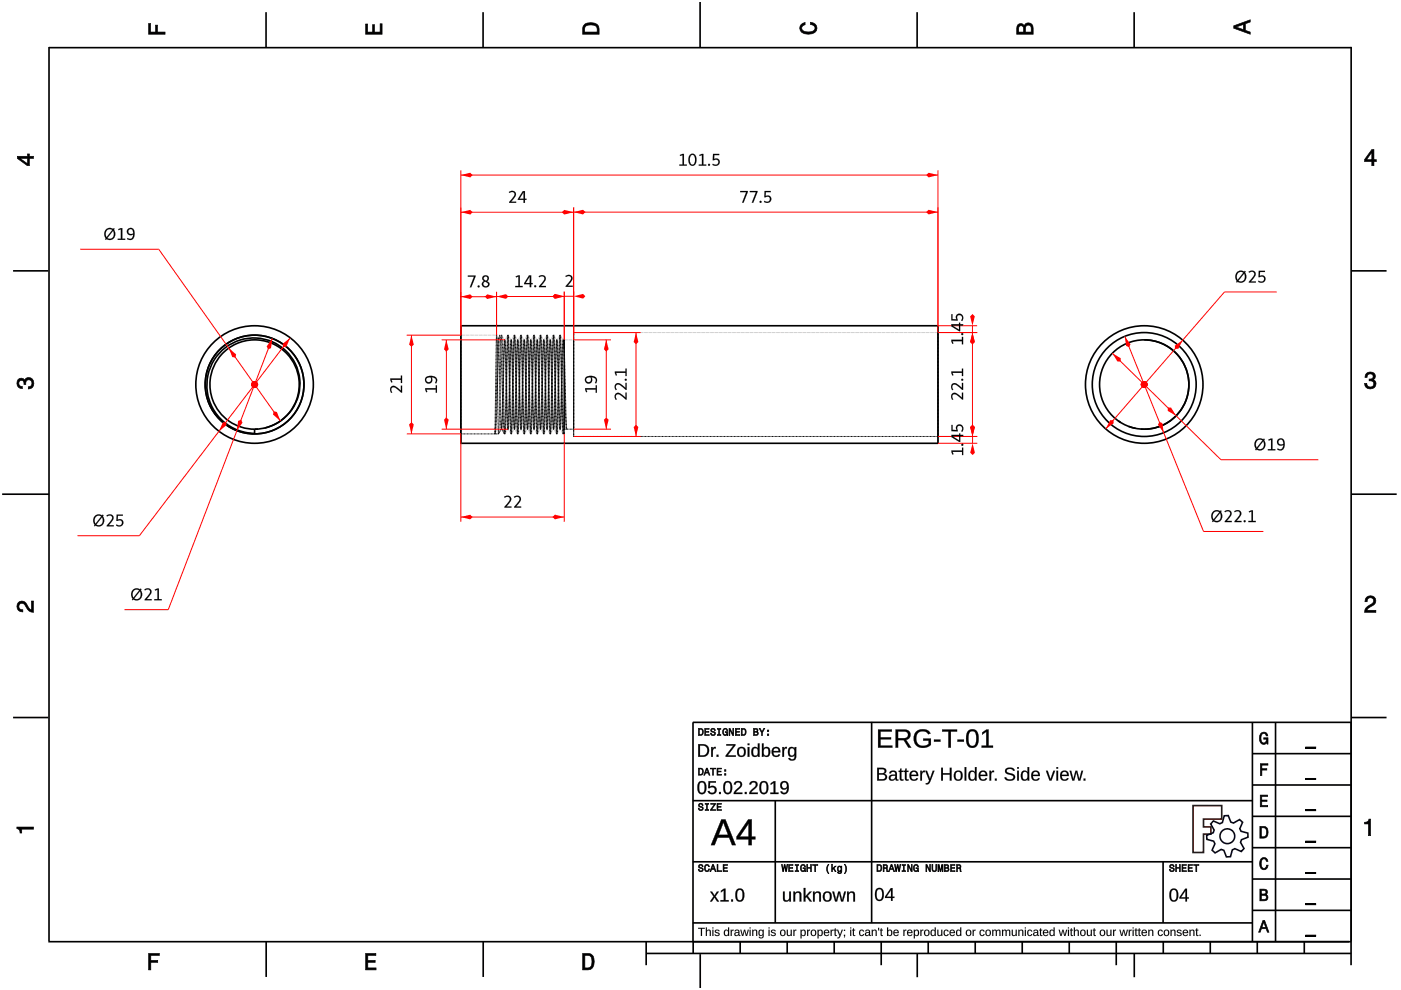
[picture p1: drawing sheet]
<svg xmlns="http://www.w3.org/2000/svg" width="297mm" height="210mm" viewBox="0 0 297 210" stroke-linecap="round" stroke-linejoin="round" font-family="sans-serif">
<g fill="none" stroke="#000" stroke-width=".35">
<path d="M10.4 10v189.5M10.4 10.1h276.1M56.4 2.6v7.5M102.4 2.6v7.5M148.4 .4v9.7M194.4 2.6v7.5M240.5 2.6v7.5M286.5 9.9v189.6M2.8 57.4h7.4M286.5 57.4h7.5M97.7 69.1h101.2v24.9h-101.2zM242.6 72.1a9.5 9.5 0 0 1 9.5 9.4 9.5 9.5 0 0 1-9.5 9.5"/>
<path d="M54 91a9.7 9.7 0 0 0 8.5-14.1 9.7 9.7 0 0 0-16.4-1.6 10.3 10.3 0 0 0-1.2 10.8 10.3 10.3 0 0 0 9.1 5.9M54 92h.1M54 91v1M54.7 91h-.7M55.9 90.8h-.1M56.1 90.8a9.5 9.5 0 0 0 5.3-15.2 9.5 9.5 0 0 0-16 1.8 9.5 9.5 0 0 0 8.6 13.6M237.1 89.2l.5 .4M239.3 90.4l1.5 .4M241.9 91h.7M242.6 91h.1M.5 104.8h9.9M286.5 104.8h9.6"/>
<path d="M2.8 152.1h7.4M286.5 152.1h7.5M10.2 199.7h275.8M56.4 199.7v7.4M102.4 199.7v7.4M137 199.7v4.9M147 199.7v2.5M156.9 199.7v2.5M166.9 199.7v2.5M176.9 199.7v2.5M186.8 199.7v4.9M196.8 199.7v2.5"/>
<path d="M206.8 199.7v2.5M216.7 199.7v2.5M226.7 199.7v2.5M236.7 199.7v4.9M246.6 199.7v2.5M256.6 199.7v2.5M266.6 199.7v2.5M276.5 199.7v2.5M286.5 199.7v4.9M137 202.2h149.5M148.5 202.3v7.2M194.5 202.1v5.1"/>
<path d="M240.5 202.1v5.1"/>
<circle cx="54" cy="81.5" r="12.5"/>
<circle cx="54" cy="81.5" r="10.5"/>
<circle cx="242.6" cy="81.5" r="9.5"/>
<circle cx="242.6" cy="81.5" r="11"/>
<circle cx="242.6" cy="81.5" r="12.5"/>
</g>
<g fill="#000">
<path d="M31.5 5h.4v1.8h1.1v-1.5h.4v1.5h1.6v.5h-3.5z" fill-rule="evenodd"/>
<path d="M77.5 5.1h.4v1.7h1.1v-1.6h.4v1.6h1.2v-1.8h.4v2.3h-3.5z" fill-rule="evenodd"/>
<path d="M124 5.1a2.18 2.18 0 0 0-.5 2.2h3.5v-1.2a1.42 1.42 0 0 0-1.7-1.3zM124.3 5.5a2.13 2.13 0 0 1 2.2 .3l.1 1h-2.6v-1z" fill-rule="evenodd"/>
<path d="M169.9 5.2l.8-.4v.4a.7 .7 0 0 0-.7 .6 .7 .7 0 0 0 .3 .8 1.69 1.69 0 0 0 2.5-.6 .9 .9 0 0 0-1-.8v-.5a1.24 1.24 0 0 1 1.4 1.1 1.24 1.24 0 0 1-1 1.4 2.22 2.22 0 0 1-2.5-.7l-.2-.5z" fill-rule="evenodd"/>
<path d="M215.8 5.3l-.2 .7v1.3h3.5v-1.4a.98 .98 0 0 0-.8-1 .98 .98 0 0 0-1.1 .6 .83 .83 0 0 0-1.4-.2zM216.1 5.6a.54 .54 0 0 1 .6-.1 .54 .54 0 0 1 .3 .6v.7h-1zM217.6 5.5a.62 .62 0 0 1 .7-.1 .62 .62 0 0 1 .3 .6v.8h-1.2z" fill-rule="evenodd"/>
<path d="M261.6 5.5v.5l3.5 1.3v-.5l-1.1-.4v-1.4l1.1-.3v-.5zM262.1 5.7l1.5-.5v1.1z" fill-rule="evenodd"/>
<path d="M3.7 33.1v.5l2.1 1.5h.4v-1.5h.9v-.5h-.9v-.5h-.4v.5zM4.3 33.6h1.5v1.1z" fill-rule="evenodd"/>
<path d="M290.8 31.7l-1.5 2.1v.5h1.5v.8h.5v-.8h.5v-.4h-.5v-2.2zM290.8 32.3v1.6h-1.1z" fill-rule="evenodd"/>
<path d="M3.8 80.5a.85 .85 0 0 1 1.4 .1 1.05 1.05 0 0 1 1.3-.5 1.05 1.05 0 0 1 .7 1.2 1.1 1.1 0 0 1-1.2 1.2v-.5a.71 .71 0 0 0 .8-1 .71 .71 0 0 0-1.3 0v.5h-.4a.61 .61 0 0 0-.3-.8 .61 .61 0 0 0-.8 .3 .61 .61 0 0 0 .2 .8l.5 .1v.5a1.15 1.15 0 0 1-1.1-.7 1.15 1.15 0 0 1 .2-1.2z" fill-rule="evenodd"/>
<path d="M289.7 79.2a1.07 1.07 0 0 1 1.3-.2 1.07 1.07 0 0 1 .5 1.2l-.3 .3a1.05 1.05 0 0 1 .5 1.3 1.05 1.05 0 0 1-1.2 .7 1.1 1.1 0 0 1-1.2-1.2h.5a.71 .71 0 0 0 1 .7 .71 .71 0 0 0 0-1.2h-.5v-.4a.61 .61 0 0 0 .8-.3 .61 .61 0 0 0-.3-.8 .61 .61 0 0 0-.8 .2l-.2 .5h-.4z" fill-rule="evenodd"/>
<path d="M3.9 127.8a1.21 1.21 0 0 1 2 .7l.3 .5 .5 .3v-1.9h.4v2.4a1.8 1.8 0 0 1-1.7-1.4 .71 .71 0 0 0-.9-.5 .71 .71 0 0 0-.5 .9 .71 .71 0 0 0 .8 .5v.4a1.18 1.18 0 0 1-1.1-.6 1.18 1.18 0 0 1 .2-1.3z" fill-rule="evenodd"/>
<path d="M289.7 126.6a1.17 1.17 0 0 1 1.9 .3 1.17 1.17 0 0 1-.9 1.7l-.6 .4-.3 .4h1.9v.4h-2.4a1.8 1.8 0 0 1 1.4-1.7 .71 .71 0 0 0 .5-.9 .71 .71 0 0 0-.8-.5 .71 .71 0 0 0-.5 .9h-.5z" fill-rule="evenodd"/>
<path d="M3.6 175.3h3.5v.5h-2.5v.8h-.3a.77 .77 0 0 0-.7-.9z" fill-rule="evenodd"/>
<path d="M289.3 174.3a.77 .77 0 0 0 .9-.6h.4v3.5h-.5v-2.5h-.8z" fill-rule="evenodd"/>
</g>
<g fill="#000">
<path d="M31.5 5v2.3h3.5v-.5l-1.7 .1 .1-1.6h-.4v1.6h-1.1v-1.9zM31.4 4.9h.6l-.1 1.9h1.1l-.1-1.5h.6l-.1 1.5 1.7-.1v.6h-3.7z"/>
<path d="M77.5 5.1v2.2h3.5v-2.3h-.4l.1 1.9h-1.4v-1.7h-.3l.1 1.7h-1.2v-1.8zM77.5 5h.5l-.1 1.8h1.1l-.1-1.6h.6l-.1 1.6h1.2l-.1-1.8h.6v2.3h-3.6z"/>
<path d="M124 5.1l-.4 .7-.1 1.5h3.5l-.1-1.7-.3-.5-1.3-.3zM123.9 5.1l.6-.3 .8-.1 .7 .1 .6 .3 .4 .4 .1 1.8h-3.6v-1.5zM124.2 5.4l1.1-.2 1 .2 .3 .3 .1 1.2h-2.8l.1-1.2zM124.3 5.5l-.3 .3v1h2.6l-.1-1-.2-.3-1-.2z"/>
<path d="M169.9 5.2l-.4 .8 .2 .5 .3 .4 .6 .3h1.6l.6-.3 .3-.4 .1-.5-.1-.5-.7-.6-.6-.2v.5l.8 .2 .3 .6-.1 .3-.8 .5h-1.2l-.5-.2-.3-.3v-.6l.4-.4 .3-.1v-.4zM169.8 5.1l1-.4v.6l-.4 .1-.4 .3 .1 .6 .7 .4h1.2l.4-.1 .4-.6-.2-.5-.8-.3v-.6l.7 .2 .7 .7 .1 .5-.1 .5-.4 .5-.6 .2h-1.6l-.6-.2-.4-.5-.1-.5z"/>
<path d="M215.8 5.3l-.2 .7v1.3h3.5l-.1-1.8-.6-.6-.4-.1-.5 .2-.3 .6-.5-.6-.6 .1zM215.7 5.2l.3-.2h.7l.5 .5v-.3l.5-.4 .8 .1 .5 .6 .1 1.8h-3.6v-1.3zM216 5.6l.5-.2 .4 .2 .2 1.3h-1.2zM216.1 5.6l-.1 1.2h1l-.1-1.2-.4-.1zM217.5 5.5l.5-.2 .5 .1 .2 1.5h-1.3zM217.6 5.5l-.2 1.3h1.2l-.1-1.3-.5-.2z"/>
<path d="M261.6 5.5v.5l3.5 1.3v-.5l-1.1-.3v-1.5l1.1-.3v-.5zM261.5 5.4l3.6-1.3v.6l-1.1 .3v1.4l1.1 .4v.6l-3.6-1.4zM261.9 5.7l1.8-.6v1.3zM262.1 5.7l1.5 .6v-1.1l-1.5 .6z"/>
<path d="M3.7 33.1v.5l2.1 1.5h.4v-1.6l.9 .1v-.5l-.9 .1v-.6h-.4l.1 .6zM3.6 33.1h2.2v-.5h.5l-.1 .5h1v.6l-1-.1 .1 1.6h-.5l-2.2-1.6zM4.1 33.5h1.8v1.3zM4.3 33.5l1.5 1.2v-1.1l-1.5 .1z"/>
<path d="M290.8 31.7l-1.5 2.1v.5l1.6-.1-.1 .9h.5l-.1-.9 .6 .1v-.4h-.6l.1-2.2zM290.8 31.6h.6l-.1 2.3 .6-.1v.5h-.6l.1 .9h-.6v-.9h-1.5v-.5zM290.9 32.1v1.8h-1.3zM290.8 32.3h.1l-1.1 1.6-.1-.1 1.1 .1z"/>
<path d="M3.8 80.5l-.2 .8 .1 .4 .5 .6 .5 .1v-.5l-.6-.1-.2-.5 .2-.5 .4-.2 .5 .2 .1 .7h.4l-.1-.6 .4-.4h.6l.2 .2 .2 .2v.7l-.4 .4h-.4v.5l.5-.1 .6-.6v-1l-.6-.7h-.7l-.4 .3-.2 .3-.2-.4-.5-.1zM3.8 80.4l.7-.3 .5 .1 .2 .4 .1-.3 .5-.3 .8 .1 .6 .6v1.1l-.7 .7h-.6v-.5h.4l.4-.4-.1-.9-.8-.1-.3 .4v.6h-.5v-.8l-.5-.1-.4 .1-.1 .5 .2 .5 .6 .1v.6l-.6-.1-.6-.6-.1-.5z"/>
<path d="M289.7 79.2l-.3 .8h.4v-.3l.4-.4 .8 .1 .2 .7-.4 .3h-.5v.4l.8 .1 .2 .5-.2 .5-.2 .2h-.7l-.3-.2-.1-.6h-.5l.1 .5 .6 .6h1l.4-.2 .4-.8-.2-.6-.5-.3 .4-.3v-.8l-.5-.5h-.5zM289.7 79.1l.8-.3 .9 .3 .2 .3v.9l-.4 .2 .5 .3 .1 .6-.3 .8-.5 .3h-1l-.7-.7v-.6h.5l.2 .7 .5 .2 .6-.2 .2-.5-.2-.5-.6-.2-.3 .1v-.5h.6l.3-.2-.1-.7-.8-.1-.3 .4v.4h-.6l.1-.6z"/>
<path d="M3.9 127.8l-.3 .8 .3 .8 .9 .3v-.4l-.6-.1-.3-.6 .2-.5 .5-.3 .7 .4 .9 1.4 .9 .2v-2.4h-.4v2l-.5-.3-.9-1.5-.7-.2zM3.8 127.7l.8-.3 .7 .2 .9 1.4 .5 .3-.1-1.9h.6v2.5l-1.1-.3-.9-1.4-.6-.3-.4 .2-.2 .5 .2 .5 .7 .1v.6l-.6-.1-.4-.2-.4-.9z"/>
<path d="M289.7 126.6l-.3 1h.5l.1-.7 .5-.2 .6 .2 .2 .4-.3 .7-1.4 .9-.3 .9h2.4v-.4l-2 .1 .4-.6 1.2-.7 .4-.8-.1-.5-.6-.5h-.9zM289.7 126.6l.9-.4 .8 .4 .3 .3 .1 .5-.2 .6-1.5 1-.3 .4 2-.1v.6h-2.5l.2-1 1.4-1 .3-.6-.2-.4-.5-.2-.5 .2-.1 .7h-.6l.1-.6z"/>
<path d="M3.6 175.3v.4l.5 .2 .2 .7h.3l-.1-.9 2.6 .1v-.5zM3.5 175.3h3.7v.6l-2.6-.1 .1 .9h-.5l-.1-.7-.6-.3z"/>
<path d="M289.3 174.3v.4l.9-.1-.1 2.6h.5v-3.5h-.4l-.2 .5zM289.3 174.3l.7-.1 .2-.6h.5v3.6h-.6v-2.5l-.8 .1z"/>
</g>
<g fill="none" stroke="#000" stroke-width=".21" stroke-dasharray=".2 .1" stroke-linecap="butt">
<path d="M97.7 71.1v20.9M97.7 69.1v24.9M105.3 71.1l-.4 20.9M105.6 71.7l-.7 20.2M106 71.1l-1 20.9M106.4 71.1l-.7 20.9M107 72.1l-.7 18.9M107.1 72.1l-.7 18.9M107.6 71.1l-.6 20.9M107.8 71.1l-.7 20.9M108.3 72.1l-.6 18.9M108.4 72.1l-.6 18.9"/>
<path d="M109 71.1l-.7 20.9M109.1 71.1l-.6 20.9M109.7 72.1l-.7 18.9M109.8 72.1l-.7 18.9M110.4 71.1l-.7 20.9M110.5 71.1l-.7 20.9M111.1 72.1l-.7 18.9M111.2 72.1l-.7 18.9M111.8 71.1l-.7 20.9M111.9 71.1l-.7 20.9M112.5 72.1l-.7 18.9M112.6 72.1l-.7 18.9"/>
<path d="M113.2 71.1l-.7 20.9M113.3 71.1l-.7 20.9M113.9 72.1l-.7 18.9M114 72.1l-.7 18.9M114.5 71.1l-.6 20.9M114.7 71.1l-.7 20.9M115.2 72.1l-.6 18.9M115.3 72.1l-.6 18.9M115.4 72.1h-.1M115.9 71.1l-.7 20.9M116 71.1l-.6 20.9M116.1 71.1h-.1"/>
<path d="M116.6 72.1l-.7 18.9M116.7 72.1l-.7 18.9M117.3 71.1l-.7 20.9M117.4 71.1l-.7 20.9M118 72.1l-.7 18.9M118.1 72.1l-.7 18.9M118.7 71.1l-.7 20.9M118.8 71.1l-.7 20.9M119.4 72.1l-.7 18.9M119.5 72.1l-.7 18.9M119.6 73.8v-1.7M119.6 72.1v18.9"/>
<path d="M119.6 77.6v-3.8M119.6 71.8v2M119.6 73.8l-.1-1.7M119.6 77.6l-.2-5.5M121.6 70.5v22M121.6 72.1v18.9M198.9 69.1v24.9M198.9 70.5v22M97.7 92v-20.9M104.9 92v-.1M104.9 92h-7.2M104.9 91.9l.1 .1"/>
<path d="M105 92h-.1M105.7 92l-.4-20.9M105.7 92l.6-1M105.7 92h-.8M106.2 89.2l-.6-17.5M106.3 91l-.1-1.8M106.4 91l-.2-1.8M106.4 91l.6 1M106.4 91h-.1M106.9 92l-.9-20.9M107 92h-.1M107.1 92l-.7-20.9"/>
<path d="M107.1 92h-.1M107.6 91l-.6-18.9M107.7 91h-.1M107.7 91l-.6-18.9M107.8 91h-.1M107.8 91h-.2M108.3 92l-.7-20.9M108.4 92l-.6-20.9M108.4 92h-.1M108.5 92h-.1M109 91l-.7-18.9M109.1 91l-.7-18.9"/>
<path d="M109.1 91h-.1M109.7 92l-.7-20.9M109.8 92l-.7-20.9M109.8 92h-.1M110.4 91l-.7-18.9M110.5 91l-.7-18.9M110.5 91h-.1M111.1 92l-.7-20.9M111.2 92l-.7-20.9M111.2 92h-.1M111.8 91l-.7-18.9M111.9 91l-.7-18.9"/>
<path d="M111.9 91h-.1M112.5 92l-.7-20.9M112.6 92l-.7-20.9M112.6 92h-.1M113.2 91l-.7-18.9M113.3 91l-.7-18.9M113.3 91h-.1M113.9 92l-.7-20.9M114 92l-.7-20.9M114 92h-.1M114.5 91l-.6-18.9M114.6 91h-.1"/>
<path d="M114.7 91l-.7-18.9M114.7 91h-.2M115.2 92l-.7-20.9M115.4 92l-.7-20.9M115.4 92h-.2M115.9 91l-.7-18.9M116 91l-.6-18.9M116 91h-.1M116.6 92l-.7-20.9M116.7 92l-.6-20.9M116.7 92h-.1M117.3 91l-.7-18.9"/>
<path d="M117.4 91l-.7-18.9M117.4 91h-.1M118 92l-.7-20.9M118.1 92l-.7-20.9M118.1 92h-.1M118.7 91l-.7-18.9M118.8 91l-.7-18.9M118.8 91h-.1M119.4 92l-.7-20.9M119.5 92l-.7-20.9M119.5 92l.1-.2M119.5 92h-.1"/>
<path d="M119.6 91v-13.4M119.6 91.8v-14.2M119.6 92v-.2M119.6 85.9v6.1M119.6 85.9v-14.1M119.6 92h-.1M119.6 85.9l-.2 6.1M120.1 91h-.5M120.1 91l-.5-13.4M120.2 91h-.1M120.2 91l-.6-17.2M121.6 92.5v-22"/>
<path d="M121.6 91v-18.9M121.6 91h-1.4M198.9 92.5v-22M198.9 92.5h-77.3"/>
</g>
<g fill="none" stroke="#000" stroke-width=".21">
<path d="M97.7 71.1h7.6l.3 .6 .4-.6h.4l.6 1M107 72.1h.1M107.1 72.1l.5-1 .7 1M108.3 72.1h.1M108.4 72.1l.6-1 .7 1M109.7 72.1h.1M109.8 72.1l.6-1 .7 1M111.1 72.1h.1M111.2 72.1l.6-1 .7 1M112.5 72.1h.1M112.6 72.1l.6-1 .7 1M113.9 72.1h.1"/>
<path d="M114 72.1l.5-1 .7 1M115.2 72.1h.2M115.3 72.1l.6-1 .7 1M116.6 72.1h.1M117.4 71.1l-.7 1M117.4 71.1l.6 1M118 72.1h.1M118.8 71.1l-.7 1M118.8 71.1l.6 1M119.4 72.1h.1M119.6 72.1h2M119.6 71.8l-.1 .3"/>
<path d="M121.6 70.5h77.3M104.9 91.9v.1M106.3 91l-.6 1M106.4 91l.5 1M107.7 91l-.6 1M107.7 91l.6 1M109 91l-.5 1M109.1 91l.6 1M110.4 91l-.6 1M110.5 91l.6 1M111.8 91l-.6 1M111.9 91l.6 1"/>
<path d="M113.2 91l-.6 1M113.3 91l.6 1M114.6 91l-.6 1M114.7 91l.5 1M115.9 91l-.5 1M116 91l.6 1M117.3 91l-.6 1M117.4 91l.6 1M118.7 91l-.6 1M118.8 91l.6 1"/>
</g>
<circle cx="242.6" cy="81.5" r=".25" fill="#f00"/>
<path d="M241.9 81.5a.73 .73 0 0 1 1.4 0 .73 .73 0 0 1-1.4 0zM242.3 81.5a.25 .25 0 0 0 .5 0 .25 .25 0 0 0-.5 0z" fill="#f00"/>
<path d="M235.8 74.9l23.1 22.6" fill="none" stroke="#f00" stroke-width=".21"/>
<g fill="#f00">
<path d="M247.6 86.4h.7l1.1 1.8-1.8-1.1z"/>
<path d="M235.8 74.9l1.8 1v.7l-.7 .1z"/>
</g>
<path d="M258.9 97.5h20.6" fill="none" stroke="#f00" stroke-width=".21"/>
<g fill="#000">
<path d="M266.5 93.5a.83 .83 0 0 1 1.2-.1l-1.3 1.6-.2-.8zM266.5 93.5l-.2 .7 .1 .7 1.3-1.5-.2-.1a.87 .87 0 0 0-1 .2zM267.8 93.5a1 1 0 0 1 .1 1.4 1 1 0 0 1-1.3 .2zM267.8 93.6l-1.2 1.5a.95 .95 0 0 0 1.2-.2 .95 .95 0 0 0 .1-1.1zM266.4 93.2a1.47 1.47 0 0 0-.1 2l-.2 .1 .2 .2 .1-.2a1.26 1.26 0 0 0 1.7-.3 1.26 1.26 0 0 0-.1-1.7l.2-.2-.2-.1-.2 .2-.2-.1a1.18 1.18 0 0 0-1.2 .1zM266.4 93.2a1.12 1.12 0 0 1 1.4 0l.2-.2 .2 .1-.2 .2a1.27 1.27 0 0 1 .1 1.7 1.27 1.27 0 0 1-1.7 .3l-.1 .2-.2-.2 .2-.2-.3-.6a1.42 1.42 0 0 1 .4-1.3zM268.9 93.2l.1 .2 .5-.2v2.1l-.7-.1v.3h1.6v-.3l-.6 .1v-2.3zM268.9 93.2l.9-.2v2.2h.6v.3h-1.6v-.3h.7v-1.9l-.5 .1zM271.3 93.2a.59 .59 0 0 1 .7 .3 .59 .59 0 0 1-.1 .7 .58 .58 0 0 1-.8-.2 .58 .58 0 0 1 .2-.8zM271.3 93.3a.57 .57 0 0 0 0 .8 .57 .57 0 0 0 .8 0 .65 .65 0 0 0-.8-.8zM271 93.2a.8 .8 0 0 0 0 1.1 .8 .8 0 0 0 1.1 0 .73 .73 0 0 1-.3 .9 .73 .73 0 0 1-.9-.1l-.1 .2a1 1 0 0 0 1.2 0 1 1 0 0 0 .4-1.1 .88 .88 0 0 0-.3-1.1 .88 .88 0 0 0-1.1 .1zM271 93.1a.9 .9 0 0 1 1.1 0 .9 .9 0 0 1 .3 1.1 1.03 1.03 0 0 1-.4 1.1 1.03 1.03 0 0 1-1.2 0l.1-.3a.71 .71 0 0 0 .9 .2 .71 .71 0 0 0 .3-.9 .82 .82 0 0 1-1.1 0 .82 .82 0 0 1 0-1.2z"/>
<path d="M266.5 93.5a.87 .87 0 0 1 1.2-.1l-1.3 1.5-.1-.7zM267.8 93.6a.98 .98 0 0 1 .1 1.2 .98 .98 0 0 1-1.3 .3zM266.4 93.2a1.46 1.46 0 0 0-.1 1.9l-.2 .2 .2 .2 .1-.2a1.26 1.26 0 0 0 1.7-.3 1.26 1.26 0 0 0-.1-1.7l.2-.2-.2-.1-.2 .2-.2-.2a1.19 1.19 0 0 0-1.2 .2zM268.9 93.2l.1 .2 .5-.2v2h-.7v.3h1.6v-.3h-.6v-2.2zM271.3 93.3l.3-.1a.62 .62 0 0 1 .3 1 .56 .56 0 0 1-.8-.2 .56 .56 0 0 1 .2-.7zM271 93.1a.81 .81 0 0 0 0 1.2 .81 .81 0 0 0 1.1 0 .72 .72 0 0 1-.3 .9 .72 .72 0 0 1-.9-.1l-.1 .2a1.02 1.02 0 0 0 1.2 0 1.02 1.02 0 0 0 .4-1.1 .9 .9 0 0 0-.3-1.1 .9 .9 0 0 0-1.1 0z"/>
</g>
<circle cx="54" cy="81.5" r=".25" fill="#f00"/>
<path d="M53.3 81.5a.73 .73 0 0 1 1.4 0 .73 .73 0 0 1-1.4 0zM53.7 81.5a.25 .25 0 0 0 .5 0 .25 .25 0 0 0-.5 0z" fill="#f00"/>
<path d="M61.5 71.6l-32 42" fill="none" stroke="#f00" stroke-width=".21"/>
<g fill="#f00">
<path d="M47.2 89.6l.7-.1 .1 .7-1.6 1.2z"/>
<path d="M59.9 72.9l1.6-1.3-.8 1.9-.7 .1z"/>
</g>
<path d="M97.7 36.1v33M97.7 37.1h101.2M198.9 36.1v33M16.4 113.6h13.1" fill="none" stroke="#f00" stroke-width=".21"/>
<g fill="#000">
<path d="M20.3 109.6a.83 .83 0 0 1 1.2-.1l-1.2 1.6-.3-.7zM20.3 109.6l-.2 .8 .2 .6 1.2-1.5-.2-.1a.87 .87 0 0 0-1 .2zM21.6 109.7a1 1 0 0 1 .1 1.3 1 1 0 0 1-1.3 .2zM21.6 109.7l-1.2 1.5a.95 .95 0 0 0 1.2-.1 .95 .95 0 0 0 .1-1.2zM20.2 109.3a1.47 1.47 0 0 0-.1 2l-.2 .2 .2 .1 .1-.2a1.26 1.26 0 0 0 1.7-.3 1.26 1.26 0 0 0-.1-1.7l.2-.1-.2-.2-.2 .2-.2-.1a1.18 1.18 0 0 0-1.2 .1zM20.2 109.3a1.12 1.12 0 0 1 1.4 0l.2-.2 .2 .2-.2 .2a1.27 1.27 0 0 1 .1 1.6 1.27 1.27 0 0 1-1.7 .3l-.1 .2-.2-.1 .2-.2-.3-.7a1.42 1.42 0 0 1 .4-1.3zM22.6 109.3l.1 .2a.6 .6 0 0 1 .8-.1 .6 .6 0 0 1 .1 .8l-1 1.4h1.5v-.2h-1.1l.8-.9a.83 .83 0 0 0 0-1.3 .83 .83 0 0 0-1.2 .1zM22.6 109.3a.86 .86 0 0 1 1.2-.1 .86 .86 0 0 1 0 1.3l-.7 .9 1-.1v.3h-1.5v-.2l.8-.9a.76 .76 0 0 0 .1-1.1l-.5-.1-.3 .2zM24.7 109.1v1.3h.2a.59 .59 0 0 1 .8 0 .59 .59 0 0 1 .1 .8 .59 .59 0 0 1-.7 .2l-.4-.2-.1 .2a.82 .82 0 0 0 1.3-.1 .82 .82 0 0 0-.4-1.2l-.6 .1 .1-.9h1v-.2zM24.7 109.1h1.4v.3l-1.1-.1v.9a.84 .84 0 0 1 1.2 .7 .84 .84 0 0 1-1.2 .7l-.4-.2 .1-.2a.61 .61 0 0 0 .9 .1 .61 .61 0 0 0 0-.9l-.9 .1z"/>
<path d="M20.3 109.6a.87 .87 0 0 1 1.2-.1l-1.2 1.5-.2-.6zM21.6 109.7a.98 .98 0 0 1 .1 1.3 .98 .98 0 0 1-1.3 .2zM20.2 109.3a1.46 1.46 0 0 0-.1 2l-.2 .2 .2 .1 .2-.2a1.26 1.26 0 0 0 1.6-.3 1.26 1.26 0 0 0-.1-1.6l.2-.2-.2-.2-.2 .2-.2-.1a1.19 1.19 0 0 0-1.2 .1zM22.6 109.3l.1 .2a.59 .59 0 0 1 .9-.1 .59 .59 0 0 1 0 .8l-1 1.4h1.5v-.2h-1l.7-.9a.85 .85 0 0 0 0-1.3 .85 .85 0 0 0-1.2 .1zM24.7 109.1v1.3h.2a.58 .58 0 0 1 .8 .1 .58 .58 0 0 1 0 .8 .58 .58 0 0 1-.8 0l-.2-.1-.1 .2a.84 .84 0 0 0 1.4-.1 .84 .84 0 0 0-.5-1.2l-.5 .1v-.9h1v-.2z"/>
</g>
<g fill="#f00">
<path d="M97.7 37.1l2-.5 .5 .5-.5 .5z"/>
<path d="M196.9 36.6l2 .5-2 .5-.5-.5z"/>
</g>
<g fill="#000">
<path d="M144.1 32.9l.1 .2 .5-.2v2h-.7v.2h1.6v-.2h-.6v-2.3zM146.3 32.8a1.47 1.47 0 0 0 .5 2.4 1.35 1.35 0 0 0 .7-2.1 .75 .75 0 0 0-1.2-.3zM146.5 32.9l.3-.1a1.27 1.27 0 0 1 0 2.1 1.32 1.32 0 0 1-.3-2zM148.3 32.9l.1 .2 .4-.2v2h-.6v.2h1.5v-.2h-.6v-2.3zM150.1 34.9a.22 .22 0 0 0 .4 0 .22 .22 0 0 0-.4 0zM151.2 32.6l-.1 1.4h.3a.58 .58 0 0 1 .8 .1 .58 .58 0 0 1-.1 .8 .58 .58 0 0 1-.8-.1l-.1-.1-.2 .2a.84 .84 0 0 0 1.4 0 .84 .84 0 0 0-.5-1.3l-.5 .1v-.8h1.1v-.3z"/>
<path d="M144.1 32.9l.1 .2 .5-.2v2h-.7v.2h1.6v-.2h-.6v-2.3zM144.1 32.9l.9-.3v2.3h.6v.2h-1.6v-.2h.7v-2l-.5 .2zM146.3 32.9a1.45 1.45 0 0 0 .5 2.2 1.34 1.34 0 0 0 .7-2 .73 .73 0 0 0-1.2-.2zM146.2 32.8a.82 .82 0 0 1 1-.1 .82 .82 0 0 1 .5 .8v.4a.93 .93 0 0 1-.3 1 .93 .93 0 0 1-1.2 0l-.3-1zM146.5 32.9l.3-.1a1.28 1.28 0 0 1 0 2.1 1.33 1.33 0 0 1-.3-2zM146.6 32.9l-.3 1a.7 .7 0 0 0 .8 .9l.3-.9a.7 .7 0 0 0-.8-1zM148.3 32.9l.1 .2 .4-.2v2h-.6v.2h1.5v-.2h-.6v-2.3zM148.2 32.9l.9-.3v2.3h.6v.2h-1.6v-.2h.7v-2l-.5 .2zM150.1 34.9a.2 .2 0 0 0 .4 0 .2 .2 0 0 0-.4 0zM150.1 34.9a.25 .25 0 0 1 .5 0 .25 .25 0 0 1-.5 0zM151.2 32.6l-.1 1.4h.3a.59 .59 0 0 1 .8 0 .59 .59 0 0 1 .1 .7 .59 .59 0 0 1-.8 .2l-.3-.2-.1 .2a.82 .82 0 0 0 1.3 0 .82 .82 0 0 0-.5-1.3l-.5 .1v-.8h1.1v-.3zM151.2 32.6h1.3v.3h-1.1v.8a.84 .84 0 0 1 1.3 .7 .84 .84 0 0 1-1.2 .8l-.5-.2 .1-.3a.61 .61 0 0 0 .9 .1 .61 .61 0 0 0 .1-.9l-1 .1z"/>
</g>
<path d="M121.6 44v26.5M121.6 45h77.3M198.9 44v26.5" fill="none" stroke="#f00" stroke-width=".21"/>
<g fill="#f00">
<path d="M121.6 45l2-.5 .5 .5-.5 .5z"/>
<path d="M196.9 44.5l2 .5-2 .5-.5-.5z"/>
</g>
<g fill="#000">
<path d="M156.9 40.5v.2h1.3l-.9 2.3h.3l1-2.5zM156.9 40.5h1.7l-.9 2.5h-.4l.9-2.3-1.3 .1zM159 40.5v.2h1.3l-.9 2.3h.3l.9-2.5zM159 40.5h1.6l-.9 2.5h-.3l.9-2.3-1.3 .1zM161.1 42.8a.2 .2 0 0 0 .4 0 .2 .2 0 0 0-.4 0zM161 42.8a.25 .25 0 0 1 .5 0 .25 .25 0 0 1-.5 0zM162.1 40.5l-.1 1.3h.3a.59 .59 0 0 1 .8 0 .59 .59 0 0 1 .1 .8 .59 .59 0 0 1-.8 .2l-.3-.2-.1 .2a.82 .82 0 0 0 1.3-.1 .82 .82 0 0 0-.5-1.2l-.5 .1 .1-.9h1v-.2zM162.1 40.5h1.3v.3l-1-.1-.1 .9a.84 .84 0 0 1 1.3 .6 .84 .84 0 0 1-1.2 .8l-.5-.2 .2-.3a.61 .61 0 0 0 .9 .2 .61 .61 0 0 0 0-.9h-1z"/>
<path d="M156.9 40.5v.2h1.3l-.9 2.3h.3l1-2.5zM159 40.5v.2h1.3l-.9 2.3h.3l.9-2.5zM161 42.8a.25 .25 0 0 0 .5 0 .25 .25 0 0 0-.5 0zM162.1 40.5l-.1 1.3h.3a.58 .58 0 0 1 .8 .1 .58 .58 0 0 1-.1 .8 .58 .58 0 0 1-.8 0l-.1-.1-.1 .2a.84 .84 0 0 0 1.3-.1 .84 .84 0 0 0-.5-1.2l-.5 .1 .1-.9h1v-.2z"/>
</g>
<path d="M97.7 44v27.1M97.7 45h23.9M121.6 44v26.5" fill="none" stroke="#f00" stroke-width=".21"/>
<g fill="#f00">
<path d="M97.7 45l2-.5 .5 .5-.5 .5z"/>
<path d="M119.6 44.5l2 .5-2 .5-.5-.5z"/>
</g>
<g fill="#000">
<path d="M107.9 40.7l.1 .2a.59 .59 0 0 1 .9-.1 .59 .59 0 0 1 0 .8l-1 1.4h1.5v-.2h-1l.7-.9a.85 .85 0 0 0 0-1.3 .85 .85 0 0 0-1.2 .1zM110.9 40.5l-1.1 1.9h1.2v.6h.3v-.6h.3v-.3h-.3v-1.6zM111 40.8v1.3h-.9z"/>
<path d="M107.9 40.7l.1 .2a.6 .6 0 0 1 .9-.1 .6 .6 0 0 1 .1 .8l-1.1 1.4h1.5v-.2h-1.1l.8-.9a.83 .83 0 0 0 0-1.3 .83 .83 0 0 0-1.2 .1zM107.9 40.7a.86 .86 0 0 1 1.2-.1 .86 .86 0 0 1 0 1.3l-.7 .9 1-.1v.3h-1.5v-.2l.8-.9a.76 .76 0 0 0 .1-1.1h-.4l-.4 .1zM110.9 40.5l-1.1 1.9h1.2v.6h.3v-.6h.3v-.3l-.3 .1v-1.7zM110.8 40.5h.5v1.6h.3v.3h-.3v.6h-.3v-.6h-1.2zM111 40.7v1.5h-.9zM111 40.8l-.8 1.4 .8-.1z"/>
</g>
<path d="M119.6 61.8v10.3M119.6 62.8h2M121.6 61.8v10.3" fill="none" stroke="#f00" stroke-width=".21"/>
<g fill="#f00">
<path d="M117.6 62.3l2 .5-2 .5-.5-.5z"/>
<path d="M121.6 62.8l2-.5 .5 .5-.5 .5z"/>
</g>
<g fill="#000">
<path d="M119.9 58.5a.85 .85 0 0 1 1.2-.1 .85 .85 0 0 1 0 1.3l-.7 .9h1v.2h-1.5l.8-1a.65 .65 0 0 0 .4-.7 .65 .65 0 0 0-.5-.6l-.6 .2z"/>
<path d="M119.9 58.5l.1 .2a.6 .6 0 0 1 .8-.1 .6 .6 0 0 1 .2 .9l-1.1 1.3h1.5v-.2h-1.1l.8-.9a.83 .83 0 0 0 0-1.2 .83 .83 0 0 0-1.2 0zM119.9 58.5a.86 .86 0 0 1 1.2 0 .86 .86 0 0 1 0 1.2l-.7 .9h1v.2h-1.5v-.2l.8-.9a.76 .76 0 0 0 .1-1.1h-.4l-.4 .2z"/>
</g>
<path d="M105.3 61.9v9.2M105.3 62.9h14.3M119.6 61.9v9.9" fill="none" stroke="#f00" stroke-width=".21"/>
<g fill="#f00">
<path d="M105.3 62.9l2-.5 .5 .5-.5 .5z"/>
<path d="M117.6 62.4l2 .5-2 .5-.5-.5z"/>
</g>
<g fill="#000">
<path d="M109.3 58.6l.1 .2 .5-.2v2h-.7v.3h1.6v-.3h-.6v-2.2zM112.2 58.4l-1.1 1.8h1.2v.7h.3v-.7h.3v-.2h-.3v-1.6zM112.3 58.6v1.4h-.8zM113.3 60.7a.22 .22 0 0 0 .4 0 .22 .22 0 0 0-.4 0zM114.2 58.6l.1 .2a.59 .59 0 0 1 .9-.2 .59 .59 0 0 1 .1 .9l-1 1.4h1.4v-.3h-1l.7-.8a.85 .85 0 0 0 .1-1.3 .85 .85 0 0 0-1.3 .1z"/>
<path d="M109.3 58.6l.1 .2 .5-.2v2.1l-.7-.1v.3h1.6v-.3l-.6 .1v-2.3zM109.3 58.6l.9-.2v2.2h.6v.3h-1.6v-.3h.7v-2l-.5 .2zM112.2 58.4l-1.1 1.8h1.2v.7h.3v-.7h.3v-.2h-.3v-1.6zM112.2 58.4h.4v1.6h.3v.3l-.3-.1v.7h-.3v-.7l-1.2 .1zM112.3 58.6v1.4h-.9zM112.3 58.6l-.8 1.4h.8zM113.3 60.7a.2 .2 0 0 0 .4 0 .2 .2 0 0 0-.4 0zM113.2 60.7a.25 .25 0 0 1 .5 0 .25 .25 0 0 1-.5 0zM114.2 58.6l.1 .2a.6 .6 0 0 1 .9-.1 .6 .6 0 0 1 .1 .8l-1 1.4h1.4v-.3l-1 .1 .7-1a.83 .83 0 0 0 .1-1.2 .83 .83 0 0 0-1.3 .1zM114.2 58.6a.86 .86 0 0 1 1.3-.1 .86 .86 0 0 1-.1 1.3l-.7 .8h1.1v.3h-1.5v-.2l.7-.9a.76 .76 0 0 0 .2-1.2h-.5l-.4 .2z"/>
</g>
<path d="M97.7 61.9v9.2M97.7 62.9h7.6M105.3 61.9v9.2" fill="none" stroke="#f00" stroke-width=".21"/>
<g fill="#f00">
<path d="M97.7 62.9l2-.5 .5 .5-.5 .5z"/>
<path d="M103.3 62.4l2 .5-2 .5-.5-.5z"/>
</g>
<g fill="#000">
<path d="M99.2 58.4v.3l1.3-.1-.9 2.3h.3l.9-2.5zM99.2 58.4h1.6l-.9 2.5h-.3l.9-2.2h-1.3zM101.3 60.7a.2 .2 0 0 0 .4 0 .2 .2 0 0 0-.4 0zM101.2 60.7a.25 .25 0 0 1 .5 0 .25 .25 0 0 1-.5 0zM102.6 58.8a.44 .44 0 0 1 .7 0 .54 .54 0 0 1-.3 .7 .52 .52 0 0 1-.4-.7zM102.5 59.1a.45 .45 0 0 0 .9 0 .45 .45 0 0 0-.9 0zM102.5 58.6a.61 .61 0 0 0 .1 1 .76 .76 0 0 0-.3 1 .76 .76 0 0 0 1 .4 .76 .76 0 0 0 .4-1l-.5-.4a.68 .68 0 0 0 .3-1 .68 .68 0 0 0-1 0zM102.4 58.5a.7 .7 0 0 1 1.1 .1 .7 .7 0 0 1-.2 1 .72 .72 0 0 1 .4 1 .72 .72 0 0 1-1 .3 .7 .7 0 0 1-.6-.6 .7 .7 0 0 1 .5-.7 .64 .64 0 0 1-.2-1.1zM102.6 59.9a.52 .52 0 0 1 .7 0 .52 .52 0 0 1-.1 .8 .53 .53 0 0 1-.6-.1 .53 .53 0 0 1 0-.7zM102.6 59.9a.49 .49 0 0 0 .2 .8 .49 .49 0 0 0 .7-.4l-.7-.6z"/>
<path d="M99.2 58.4v.3h1.3l-.9 2.2h.3l.9-2.5zM101.3 60.7a.22 .22 0 0 0 .4 0 .22 .22 0 0 0-.4 0zM102.5 59.1a.45 .45 0 0 1 .9 0 .45 .45 0 0 1-.9 0zM102.4 58.5a.62 .62 0 0 0 .2 1.1 .75 .75 0 0 0-.3 1 .75 .75 0 0 0 1 .3 .75 .75 0 0 0 .4-.9l-.4-.4a.69 .69 0 0 0 .2-1 .69 .69 0 0 0-1.1-.1zM102.6 59.9l.2-.2 .6 .3 .1 .3a.51 .51 0 0 1-.7 .4 .51 .51 0 0 1-.2-.8z"/>
</g>
<path d="M97.7 92v18.6M119.6 92v18.6M97.7 109.6h21.9" fill="none" stroke="#f00" stroke-width=".21"/>
<g fill="#f00">
<path d="M97.7 109.6l2-.5 .5 .5-.5 .5z"/>
<path d="M117.6 109.1l2 .5-2 .5-.5-.5z"/>
</g>
<g fill="#000">
<path d="M106.9 105.3l.1 .2a.59 .59 0 0 1 .9-.1 .59 .59 0 0 1 0 .9l-.9 1.3h1.4v-.2h-1l.7-.9a.85 .85 0 0 0 0-1.2 .85 .85 0 0 0-1.2 0zM109 105.3l.1 .2a.59 .59 0 0 1 .8-.1 .59 .59 0 0 1 .1 .9l-1 1.3h1.5v-.2h-1.1l.8-.9a.85 .85 0 0 0 0-1.2 .85 .85 0 0 0-1.2 0z"/>
<path d="M106.9 105.3l.1 .2a.6 .6 0 0 1 .9-.1 .6 .6 0 0 1 .1 .9l-1 1.3h1.4v-.2h-1.1l.8-.9a.83 .83 0 0 0 0-1.2 .83 .83 0 0 0-1.2 .1zM106.9 105.3a.86 .86 0 0 1 1.2 0 .86 .86 0 0 1 0 1.2l-.7 .9h1v.2h-1.5v-.1l.8-1a.76 .76 0 0 0 .1-1.1h-.4l-.4 .2zM109 105.3l.1 .2a.6 .6 0 0 1 .8-.1 .6 .6 0 0 1 .1 .9l-1 1.3h1.5v-.2h-1.1l.7-.9a.83 .83 0 0 0 .1-1.2 .83 .83 0 0 0-1.2 .1zM108.9 105.3a.86 .86 0 0 1 1.3 0 .86 .86 0 0 1 0 1.2l-.8 .9h1.1v.2h-1.5v-.1l.8-1a.76 .76 0 0 0 .1-1.1h-.5l-.3 .2z"/>
</g>
<path d="M198.9 70.5h8.3M206.2 70.5v22M198.9 92.5h8.3" fill="none" stroke="#f00" stroke-width=".21"/>
<g fill="#f00">
<path d="M206.2 90.1l.5 .4-.5 2-.5-2z"/>
<path d="M206.2 70.5l.5 2-.5 .5-.5-.5z"/>
</g>
<g fill="#000">
<path d="M201.9 83.5l-.2 .8 .2 .5 .2-.1a.6 .6 0 0 1-.1-.9 .6 .6 0 0 1 .8-.1l1.4 1v-1.4h-.2v1l-1.2-.9a.76 .76 0 0 0-.9 .1zM201.8 83.5a1.11 1.11 0 0 1 1.7 .4l.5 .4-.1-1.1h.3v1.5h-.2l-.9-.7a.76 .76 0 0 0-1.1-.2l-.1 .5 .2 .4-.2 .1-.3-.8zM201.9 81.4l-.2 .9 .2 .4 .2-.1a.6 .6 0 0 1-.1-.8 .6 .6 0 0 1 .8-.1l1.4 1v-1.5h-.2v1.1l-1.2-.9a.76 .76 0 0 0-.9 0zM201.8 81.4a1.11 1.11 0 0 1 1.7 .4l.5 .4-.1-1h.3v1.5h-.2l-.9-.8a.76 .76 0 0 0-1.1-.1l-.1 .5 .2 .3-.2 .1-.3-.7zM203.8 80.5a.2 .2 0 0 0 .4 0 .2 .2 0 0 0-.4 0zM203.8 80.5a.23 .23 0 0 1 .4 0 .23 .23 0 0 1-.4 0zM201.7 78.8l.2 .8 .2-.1-.2-.5h2.1v.7h.2v-1.5h-.2v.6zM201.7 78.7l2.3 .1-.1-.7h.3v1.6h-.3l.1-.6h-2l.2 .4-.3 .2z"/>
<path d="M201.9 83.5l-.2 .8 .2 .5 .2-.1a.59 .59 0 0 1-.1-.9 .59 .59 0 0 1 .8-.1l1.4 1v-1.4h-.2v1l-1.2-.9a.77 .77 0 0 0-.9 .1zM201.9 81.4l-.2 .9 .2 .4 .2-.1a.59 .59 0 0 1-.1-.9 .59 .59 0 0 1 .8 0l1.4 1v-1.5h-.2v1l-1.2-.9a.77 .77 0 0 0-.9 .1zM203.8 80.5a.22 .22 0 0 0 .4 0 .22 .22 0 0 0-.4 0zM201.7 78.8l.2 .8 .2-.1-.2-.4h2.1v.6h.2v-1.5h-.2v.6z"/>
</g>
<path d="M198.9 69.1h8.3M198.9 70.5h8.3M206.2 69.1v1.4" fill="none" stroke="#f00" stroke-width=".21"/>
<g fill="#f00">
<path d="M206.2 70.5l.5 2-.5 .5-.5-.5z"/>
<path d="M206.2 66.6l.5 .5-.5 2-.5-2z"/>
</g>
<g fill="#000">
<path d="M201.7 72l.2 .9 .2-.1-.2-.5h2.1v.7h.2v-1.6h-.2v.6zM203.8 70.8a.22 .22 0 0 0 .4 0 .22 .22 0 0 0-.4 0zM201.7 68.7v.5l1.7 1h.2v-1.2h.6v-.3h-.6v-.3h-.3v.3zM201.9 69h1.4v.9zM201.7 66.6v1.3l1.3 .1v-.3a.58 .58 0 0 1 .1-.8 .58 .58 0 0 1 .8 .1 .58 .58 0 0 1 0 .8l-.1 .2 .2 .1a.84 .84 0 0 0-.1-1.4 .84 .84 0 0 0-1.2 .5l.1 .5h-.9v-1.1z"/>
<path d="M201.7 72l.2 .9 .2-.1-.2-.5h2.1v.7h.2v-1.6h-.2v.7zM201.7 72h2.3l-.1-.6h.3v1.6h-.3l.1-.7h-2l.2 .5-.3 .1zM203.8 70.8a.2 .2 0 0 0 .4 0 .2 .2 0 0 0-.4 0zM203.8 70.8a.23 .23 0 0 1 .4 0 .23 .23 0 0 1-.4 0zM201.7 68.7v.5l1.7 1h.2l-.1-1.2h.7v-.3l-.7 .1 .1-.4h-.3v.4zM201.7 68.7h1.6v-.3h.3v.3h.6v.4l-.6-.1v1.3h-.2l-1.7-1.1zM201.9 69h1.4v.9zM202 69l1.3 .9v-.9zM201.7 66.6v1.3l1.3 .1v-.3a.59 .59 0 0 1 0-.8 .59 .59 0 0 1 .8-.1 .59 .59 0 0 1 .2 .8l-.2 .4 .2 .1a.82 .82 0 0 0-.1-1.4 .82 .82 0 0 0-1.2 .5l.1 .5h-.9v-1.1zM201.7 66.6h.3l-.1 1.1h.9a.84 .84 0 0 1 .6-1.3 .84 .84 0 0 1 .8 1.2l-.2 .5-.2-.1a.61 .61 0 0 0 .1-.9 .61 .61 0 0 0-.9-.1l.1 1-1.4-.1z"/>
</g>
<path d="M198.9 92.5h8.3M198.9 94h8.3M206.2 92.5v1.5" fill="none" stroke="#f00" stroke-width=".21"/>
<g fill="#f00">
<path d="M206.2 94l.5 2-.5 .5-.5-.5z"/>
<path d="M206.2 90.1l.5 .4-.5 2-.5-2z"/>
</g>
<g fill="#000">
<path d="M201.7 95.5l.3 .9 .2-.1-.2-.5h2v.7h.2v-1.6h-.2v.6zM203.8 94.3a.22 .22 0 0 0 .4 0 .22 .22 0 0 0-.4 0zM201.7 92.2v.5l1.7 1h.2v-1.2h.6v-.3h-.6v-.3h-.3v.3zM202 92.5h1.3v.9zM201.7 90.1v1.3l1.4 .1v-.3a.58 .58 0 0 1 0-.8 .58 .58 0 0 1 .8 .1 .58 .58 0 0 1 0 .8l-.1 .1 .2 .1a.84 .84 0 0 0-.1-1.3 .84 .84 0 0 0-1.2 .5l.1 .5-.8-.1v-1z"/>
<path d="M201.7 95.5l.3 .9 .2-.1-.3-.5h2.1v.7h.2v-1.6h-.2v.6zM201.7 95.5h2.3v-.6h.2v1.6h-.2v-.7h-2l.2 .5-.3 .1zM203.8 94.3a.2 .2 0 0 0 .4 0 .2 .2 0 0 0-.4 0zM203.8 94.3a.25 .25 0 0 1 .5 0 .25 .25 0 0 1-.5 0zM201.7 92.2v.5l1.7 1h.2v-1.2h.6v-.3h-.6v-.3h-.3l.1 .3zM201.7 92.2h1.6v-.3h.3v.3h.6v.3h-.6v1.2h-.2l-1.7-1zM201.9 92.5h1.5v.9zM202 92.5l1.3 .9v-.9zM201.7 90.1v1.3l1.4 .1v-.3a.59 .59 0 0 1-.1-.8 .59 .59 0 0 1 .8-.1 .59 .59 0 0 1 .2 .8l-.2 .3 .2 .1a.82 .82 0 0 0-.1-1.3 .82 .82 0 0 0-1.2 .5l.1 .5h-.9l.1-1.1zM201.7 90.1h.3v1l.8 .1a.84 .84 0 0 1 .7-1.3 .84 .84 0 0 1 .7 1.2l-.2 .5-.2-.2a.61 .61 0 0 0 .1-.8 .61 .61 0 0 0-.9-.1l.1 1-1.4-.1z"/>
</g>
<path d="M86.2 71.1h11.5M87.2 71.1v20.9M86.2 92h11.5" fill="none" stroke="#f00" stroke-width=".21"/>
<g fill="#f00">
<path d="M87.2 89.5l.5 .5-.5 2-.5-2z"/>
<path d="M87.2 71.1l.5 2-.5 .5-.5-.5z"/>
</g>
<g fill="#000">
<path d="M82.9 82l-.1 .9 .2 .4 .2-.1a.6 .6 0 0 1-.2-.9 .6 .6 0 0 1 .9-.1l1.3 1v-1.4h-.2v1.1l-1.2-1a.76 .76 0 0 0-.9 .1zM82.9 82a1.11 1.11 0 0 1 1.6 .4l.5 .4v-1h.3v1.5h-.2l-.9-.8a.76 .76 0 0 0-1.2-.1v.4l.2 .4-.3 .1-.2-.7zM82.8 80.2l.2 .9 .2-.1-.2-.5h2v.7h.2v-1.6h-.2v.7zM82.7 80.2h2.3v-.6h.3v1.6h-.3v-.7h-2l.2 .5-.2 .1z"/>
<path d="M82.9 82l-.2 .9 .3 .4 .2-.1a.59 .59 0 0 1-.2-.9 .59 .59 0 0 1 .9 0l1.3 .9v-1.4h-.2v1l-1.2-.9a.77 .77 0 0 0-.9 .1zM82.8 80.2l.2 .9 .2-.1-.2-.5h2v.7h.2v-1.6h-.2v.6z"/>
</g>
<path d="M93.6 72.1h13.5M94.6 72.1v18.9M93.6 91h14.1" fill="none" stroke="#f00" stroke-width=".21"/>
<g fill="#f00">
<path d="M94.6 88.5l.5 .5-.5 2-.5-2z"/>
<path d="M94.6 72.1l.5 2-.5 .5-.5-.5z"/>
</g>
<g fill="#000">
<path d="M90.2 82.3l.2 .9 .2-.1-.2-.5h2v.7h.2v-1.6h-.2v.6zM90.5 80.2a.64 .64 0 0 1 .9 0 .54 .54 0 0 1-.4 .8 .54 .54 0 0 1-.5-.8zM90.4 79.9a.8 .8 0 0 0-.1 1.2 .8 .8 0 0 0 1.1 0 .8 .8 0 0 0 .1-1.1 .72 .72 0 0 1 .8 .3 .72 .72 0 0 1-.1 .9l.3 .1a1.02 1.02 0 0 0 0-1.2 1.02 1.02 0 0 0-1.2-.4z"/>
<path d="M90.2 82.3l.2 .9 .2-.1-.2-.5h2v.7h.2v-1.6h-.2v.6zM90.1 82.3h2.3v-.6h.3v1.6h-.3v-.7h-2l.2 .5-.2 .1zM90.4 80.2l.6-.2a.52 .52 0 0 1 .5 .4 .52 .52 0 0 1-.4 .6 .55 .55 0 0 1-.6-.1 .55 .55 0 0 1-.1-.7zM90.5 80.2l-.1 .6a.57 .57 0 0 0 .9 0 .57 .57 0 0 0 0-.8zM90.4 79.9a.79 .79 0 0 0-.1 1.2 .79 .79 0 0 0 1.2 0 .79 .79 0 0 0 0-1.1 .73 .73 0 0 1 .8 .3 .73 .73 0 0 1-.1 .9l.2 .1a1 1 0 0 0 .1-1.2 1 1 0 0 0-1.2-.4zM90.4 79.9l.9-.2a1.03 1.03 0 0 1 1.2 .4 1.03 1.03 0 0 1 0 1.2l-.3-.1a.71 .71 0 0 0 .1-.9 .71 .71 0 0 0-.8-.3 .82 .82 0 0 1-.1 1.2 .82 .82 0 0 1-1.1-.1 .82 .82 0 0 1 .1-1.2z"/>
</g>
<circle cx="54" cy="81.5" r=".25" fill="#f00"/>
<path d="M53.3 81.5a.73 .73 0 0 1 1.4 0 .73 .73 0 0 1-1.4 0zM53.7 81.5a.25 .25 0 0 0 .5 0 .25 .25 0 0 0-.5 0z" fill="#f00"/>
<path d="M57.7 71.8l-22 57.5" fill="none" stroke="#f00" stroke-width=".21"/>
<g fill="#f00">
<path d="M50.5 89.3l.6-.3 .3 .6-1.2 1.7z"/>
<path d="M57.7 71.8l-.2 2-.7 .3-.3-.7z"/>
</g>
<path d="M26.4 129.3h9.3" fill="none" stroke="#f00" stroke-width=".21"/>
<g fill="#000">
<path d="M28.3 125.3a.83 .83 0 0 1 1.2-.1l-1.2 1.5-.2-.7zM28.3 125.3l-.2 .7 .2 .7 1.2-1.5-.1-.1a.87 .87 0 0 0-1.1 .2zM29.7 125.3a1 1 0 0 1 0 1.4 1 1 0 0 1-1.3 .2zM29.7 125.4l-1.2 1.5a.95 .95 0 0 0 1.1-.2 .95 .95 0 0 0 .1-1.1zM28.3 125a1.47 1.47 0 0 0-.2 2l-.1 .1 .2 .2 .1-.2a1.26 1.26 0 0 0 1.6-.3 1.26 1.26 0 0 0-.1-1.7l.2-.2-.2-.1-.1 .2-.2-.1a1.18 1.18 0 0 0-1.2 .1zM28.2 125a1.12 1.12 0 0 1 1.5 0l.1-.2 .2 .1-.2 .2a1.27 1.27 0 0 1 .1 1.7 1.27 1.27 0 0 1-1.6 .3l-.1 .2-.3-.2 .2-.2-.3-.6a1.42 1.42 0 0 1 .4-1.3zM30.6 125l.1 .2a.6 .6 0 0 1 .9-.1 .6 .6 0 0 1 .1 .8l-1 1.4h1.4v-.3l-1 .1 .7-1a.83 .83 0 0 0 .1-1.2 .83 .83 0 0 0-1.3 .1zM30.6 125a.86 .86 0 0 1 1.3-.1 .86 .86 0 0 1-.1 1.3l-.7 .8h1.1v.3h-1.5v-.2l.7-.9a.76 .76 0 0 0 .2-1.2h-.5l-.4 .2zM32.8 125l.1 .2 .5-.2v2.1l-.7-.1v.3h1.6v-.3l-.6 .1v-2.3zM32.8 125l.9-.2v2.2h.6v.3h-1.6v-.3h.7v-2l-.5 .2z"/>
<path d="M28.3 125.3a.87 .87 0 0 1 1.2-.1l-1.2 1.5-.2-.7zM29.7 125.4a.98 .98 0 0 1 0 1.2 .98 .98 0 0 1-1.2 .3zM28.2 125a1.46 1.46 0 0 0-.1 1.9l-.1 .2 .2 .2 .1-.2a1.26 1.26 0 0 0 1.7-.3 1.26 1.26 0 0 0-.2-1.7l.2-.2-.2-.1-.1 .2-.2-.2a1.19 1.19 0 0 0-1.3 .2zM30.6 125l.1 .2a.59 .59 0 0 1 .9-.2 .59 .59 0 0 1 .1 .9l-1 1.4h1.4v-.3h-1l.7-.8a.85 .85 0 0 0 .1-1.3 .85 .85 0 0 0-1.3 .1zM32.8 125l.1 .2 .5-.2v2h-.7v.3h1.6v-.3h-.6v-2.2z"/>
</g>
<circle cx="54" cy="81.5" r=".25" fill="#f00"/>
<path d="M53.3 81.5a.73 .73 0 0 1 1.4 0 .73 .73 0 0 1-1.4 0zM53.7 81.5a.25 .25 0 0 0 .5 0 .25 .25 0 0 0-.5 0z" fill="#f00"/>
<path d="M33.7 52.8l25.8 36.5" fill="none" stroke="#f00" stroke-width=".21"/>
<g fill="#f00">
<path d="M48.5 73.8l1.6 1.3-.2 .7-.7-.1z"/>
<path d="M58 87.2l.7 .1 .8 2-1.6-1.4z"/>
</g>
<path d="M17 52.8h16.7M121.6 72.1h7.9M128.5 72.1v18.9M121.6 91h7.9" fill="none" stroke="#f00" stroke-width=".21"/>
<g fill="#000">
<path d="M22.6 48.9a.83 .83 0 0 1 1.2-.1l-1.2 1.5-.2-.7zM22.6 48.9l-.2 .7 .2 .7 1.2-1.5-.1-.1a.87 .87 0 0 0-1.1 .2zM24 48.9a1 1 0 0 1 0 1.3 1 1 0 0 1-1.3 .3zM24 49l-1.2 1.5a.95 .95 0 0 0 1.1-.2 .95 .95 0 0 0 .2-1.2zM22.6 48.6a1.47 1.47 0 0 0-.2 1.9l-.1 .2 .2 .2 .1-.2a1.26 1.26 0 0 0 1.6-.3 1.26 1.26 0 0 0-.1-1.7l.2-.2-.2-.1-.1 .2-.2-.2a1.18 1.18 0 0 0-1.2 .2zM22.5 48.6a1.12 1.12 0 0 1 1.5 0l.1-.3 .2 .2-.2 .2a1.27 1.27 0 0 1 .1 1.7 1.27 1.27 0 0 1-1.6 .3l-.1 .2-.3-.2 .2-.2-.3-.6a1.42 1.42 0 0 1 .4-1.3zM25.1 48.6l.1 .2 .5-.2v2h-.7v.3h1.5v-.3h-.6v-2.2zM25 48.6l.9-.2v2.2h.6v.3h-1.5v-.3h.6v-2l-.5 .2zM27.4 48.6a.59 .59 0 0 1 .7 .2 .59 .59 0 0 1 0 .8 .58 .58 0 0 1-.8-.2 .58 .58 0 0 1 .1-.8zM27.5 48.7a.57 .57 0 0 0-.1 .8 .57 .57 0 0 0 .8 0 .65 .65 0 0 0-.7-.8zM27.2 48.5a.8 .8 0 0 0 0 1.1 .8 .8 0 0 0 1.1 .1 .73 .73 0 0 1-.4 .9 .73 .73 0 0 1-.9-.2l-.1 .3a1 1 0 0 0 1.3 0 1 1 0 0 0 .3-1.2 .88 .88 0 0 0-.3-1 .88 .88 0 0 0-1 0zM27.1 48.5a.9 .9 0 0 1 1.1 0 .9 .9 0 0 1 .4 1 1.03 1.03 0 0 1-.4 1.2 1.03 1.03 0 0 1-1.3 0l.1-.3a.71 .71 0 0 0 .9 .1 .71 .71 0 0 0 .3-.8 .82 .82 0 0 1-1.1-.1 .82 .82 0 0 1 0-1.1z"/>
<path d="M22.6 48.9a.87 .87 0 0 1 1.2-.1l-1.2 1.5-.2-.7zM24 48.9a.98 .98 0 0 1 0 1.3 .98 .98 0 0 1-1.2 .3zM22.6 48.6a1.46 1.46 0 0 0-.2 1.9l-.1 .2 .2 .2 .1-.2a1.26 1.26 0 0 0 1.7-.3 1.26 1.26 0 0 0-.2-1.7l.2-.2-.2-.1-.1 .2-.2-.2a1.19 1.19 0 0 0-1.2 .2zM25.1 48.6l.1 .2 .4-.2v2h-.6v.3h1.5v-.3h-.6v-2.2zM27.4 48.6h.3a.62 .62 0 0 1 .4 1 .56 .56 0 0 1-.8-.2 .56 .56 0 0 1 .1-.8zM27.1 48.5a.81 .81 0 0 0 0 1.2 .81 .81 0 0 0 1.1 0 .72 .72 0 0 1-.3 .8 .72 .72 0 0 1-.9-.1l-.1 .3a1.02 1.02 0 0 0 1.3 0 1.02 1.02 0 0 0 .3-1.2 .9 .9 0 0 0-.3-1 .9 .9 0 0 0-1.1 0z"/>
</g>
<g fill="#f00">
<path d="M128.5 88.5l.5 .5-.5 2-.5-2z"/>
<path d="M128.5 72.1l.5 2-.5 .4-.5-.4z"/>
</g>
<g fill="#000">
<path d="M124.1 82.3l.2 .9 .2-.1-.2-.5h2v.7h.2v-1.6h-.2v.6zM124.4 80.2a.64 .64 0 0 1 .9 0 .54 .54 0 0 1-.4 .8 .54 .54 0 0 1-.5-.8zM124.3 79.9a.8 .8 0 0 0-.1 1.2 .8 .8 0 0 0 1.1 0 .8 .8 0 0 0 .1-1.1 .72 .72 0 0 1 .8 .3 .72 .72 0 0 1-.1 .9l.3 .1a1.02 1.02 0 0 0 0-1.2 1.02 1.02 0 0 0-1.2-.4z"/>
<path d="M124.1 82.3l.2 .9 .2-.1-.2-.5h2v.7h.2v-1.6h-.2v.6zM124 82.3h2.3v-.6h.3v1.6h-.3v-.7h-2l.2 .5-.2 .1zM124.3 80.2l.6-.2a.52 .52 0 0 1 .5 .4 .52 .52 0 0 1-.3 .6 .55 .55 0 0 1-.7-.1 .55 .55 0 0 1-.1-.7zM124.4 80.2l-.1 .6a.57 .57 0 0 0 .9 0 .57 .57 0 0 0 0-.8zM124.3 79.9a.79 .79 0 0 0-.1 1.2 .79 .79 0 0 0 1.2 0 .79 .79 0 0 0 0-1.1 .73 .73 0 0 1 .8 .3 .73 .73 0 0 1-.1 .9l.3 .1a1 1 0 0 0 0-1.2 1 1 0 0 0-1.2-.4zM124.3 79.9l.9-.2a1.03 1.03 0 0 1 1.2 .4 1.03 1.03 0 0 1 0 1.2l-.3-.1a.71 .71 0 0 0 .1-.9 .71 .71 0 0 0-.8-.3 .82 .82 0 0 1-.1 1.2 .82 .82 0 0 1-1.1-.1 .82 .82 0 0 1 .1-1.2z"/>
</g>
<path d="M121.6 70.5h14.2M134.8 70.5v22M121.6 92.5h14.2" fill="none" stroke="#f00" stroke-width=".21"/>
<g fill="#f00">
<path d="M134.8 90.1l.5 .4-.5 2-.5-2z"/>
<path d="M134.8 70.5l.5 2-.5 .5-.5-.5z"/>
</g>
<g fill="#000">
<path d="M130.5 83.5l-.1 .8 .2 .5 .2-.1a.6 .6 0 0 1-.1-.9 .6 .6 0 0 1 .8-.1l1.4 1v-1.4h-.3v1l-1.1-.9a.76 .76 0 0 0-1 .1zM130.5 83.5a1.11 1.11 0 0 1 1.6 .4l.5 .4v-1.1h.3v1.5h-.2l-.9-.7a.76 .76 0 0 0-1.2-.2v.5l.2 .4-.2 .1-.3-.8zM130.5 81.4l-.1 .9 .2 .4 .2-.1a.6 .6 0 0 1-.1-.8 .6 .6 0 0 1 .8-.1l1.4 1v-1.5h-.3v1.1l-1.1-.9a.76 .76 0 0 0-1 0zM130.5 81.4a1.11 1.11 0 0 1 1.6 .4l.5 .4v-1h.3v1.5h-.2l-.9-.8a.76 .76 0 0 0-1.2-.1v.5l.2 .3-.2 .1-.3-.7zM132.5 80.5a.2 .2 0 0 0 .4 0 .2 .2 0 0 0-.4 0zM132.4 80.5a.25 .25 0 0 1 .5 0 .25 .25 0 0 1-.5 0zM130.4 78.8l.2 .8 .2-.1-.2-.5h2v.7h.3v-1.5h-.3v.6zM130.4 78.7l2.2 .1v-.7h.3v1.6h-.3v-.6h-2l.2 .4-.2 .2z"/>
<path d="M130.5 83.5l-.1 .8 .2 .5 .2-.1a.59 .59 0 0 1-.2-.9 .59 .59 0 0 1 .9-.1l1.4 1v-1.4h-.3v1l-1.1-.9a.77 .77 0 0 0-1 .1zM130.5 81.4l-.1 .9 .2 .4 .2-.1a.59 .59 0 0 1-.2-.9 .59 .59 0 0 1 .9 0l1.4 1v-1.5h-.3v1l-1.1-.9a.77 .77 0 0 0-1 .1zM132.5 80.5a.22 .22 0 0 0 .4 0 .22 .22 0 0 0-.4 0zM130.4 78.8l.2 .8 .2-.1-.2-.4h2v.6h.3v-1.5h-.3v.6z"/>
</g>
<circle cx="242.6" cy="81.5" r=".25" fill="#f00"/>
<path d="M241.9 81.5a.73 .73 0 0 1 1.4 0 .73 .73 0 0 1-1.4 0zM242.3 81.5a.25 .25 0 0 0 .5 0 .25 .25 0 0 0-.5 0z" fill="#f00"/>
<path d="M238.5 71.3l16.7 41.4" fill="none" stroke="#f00" stroke-width=".21"/>
<g fill="#f00">
<path d="M245.8 89.4l.6 .3 .3 2-1.2-1.6z"/>
<path d="M238.5 71.3l1.2 1.7-.3 .6-.6-.3z"/>
</g>
<path d="M255.2 112.7h12.6" fill="none" stroke="#f00" stroke-width=".21"/>
<g fill="#000">
<path d="M257.3 108.7a.83 .83 0 0 1 1.2-.1l-1.2 1.6-.2-.8zM257.3 108.7l-.2 .7 .2 .7 1.2-1.5-.1-.1a.87 .87 0 0 0-1.1 .2zM258.7 108.7a1 1 0 0 1 0 1.4 1 1 0 0 1-1.3 .2zM258.7 108.8l-1.2 1.5a.95 .95 0 0 0 1.1-.1 .95 .95 0 0 0 .2-1.2zM257.3 108.4a1.47 1.47 0 0 0-.2 2l-.1 .1 .2 .2 .1-.2a1.26 1.26 0 0 0 1.6-.3 1.26 1.26 0 0 0-.1-1.7l.2-.1-.2-.2-.1 .2-.2-.1a1.18 1.18 0 0 0-1.2 .1zM257.2 108.4a1.12 1.12 0 0 1 1.5 0l.1-.2 .2 .2-.2 .2a1.27 1.27 0 0 1 .1 1.6 1.27 1.27 0 0 1-1.6 .3l-.1 .2-.3-.2 .2-.1-.3-.7a1.42 1.42 0 0 1 .4-1.3zM259.6 108.4l.1 .2a.6 .6 0 0 1 .9-.1 .6 .6 0 0 1 .1 .8l-1 1.4h1.5v-.2h-1.1l.7-.9a.83 .83 0 0 0 .1-1.3 .83 .83 0 0 0-1.3 .1zM259.6 108.4a.86 .86 0 0 1 1.3-.1 .86 .86 0 0 1-.1 1.3l-.7 .9 1.1-.1v.3h-1.5v-.2l.7-.9a.76 .76 0 0 0 .2-1.1l-.5-.1-.4 .2zM261.7 108.4l.1 .2a.6 .6 0 0 1 .8-.1 .6 .6 0 0 1 .2 .8l-1.1 1.4h1.5v-.2h-1.1l.8-.9a.83 .83 0 0 0 0-1.3 .83 .83 0 0 0-1.2 .1zM261.7 108.4a.86 .86 0 0 1 1.2-.1 .86 .86 0 0 1 0 1.3l-.7 .9 1-.1v.3h-1.5v-.2l.8-.9a.76 .76 0 0 0 .1-1.1l-.4-.1-.4 .2zM263.7 110.5a.2 .2 0 0 0 .4 0 .2 .2 0 0 0-.4 0zM263.7 110.5a.23 .23 0 0 1 .4 0 .23 .23 0 0 1-.4 0zM264.8 108.4l.1 .2 .5-.2v2.1h-.7v.2h1.5v-.2h-.6v-2.3zM264.7 108.4l1-.2-.1 2.3 .7-.1v.3h-1.6v-.3l.6 .1 .1-2-.5 .2z"/>
<path d="M257.3 108.7a.87 .87 0 0 1 1.2-.1l-1.2 1.5-.2-.7zM258.7 108.8a.98 .98 0 0 1 0 1.3 .98 .98 0 0 1-1.2 .2zM257.3 108.4a1.46 1.46 0 0 0-.2 2l-.1 .1 .2 .2 .1-.2a1.26 1.26 0 0 0 1.7-.3 1.26 1.26 0 0 0-.2-1.6l.2-.2-.2-.2-.1 .2-.2-.1a1.19 1.19 0 0 0-1.2 .1zM259.6 108.4l.1 .2a.59 .59 0 0 1 .9-.1 .59 .59 0 0 1 .1 .8l-1 1.4h1.5v-.2h-1.1l.7-.9a.85 .85 0 0 0 .1-1.3 .85 .85 0 0 0-1.3 .1zM261.7 108.4l.1 .2a.59 .59 0 0 1 .9-.1 .59 .59 0 0 1 0 .8l-1 1.4h1.5v-.2h-1l.7-.9a.85 .85 0 0 0 0-1.3 .85 .85 0 0 0-1.2 .1zM263.7 110.5a.22 .22 0 0 0 .4 0 .22 .22 0 0 0-.4 0zM264.8 108.4l.1 .2 .4-.1v2h-.6v.2h1.5v-.2h-.6v-2.3z"/>
</g>
<circle cx="242.6" cy="81.5" r=".25" fill="#f00"/>
<path d="M241.9 81.5a.73 .73 0 0 1 1.4 0 .73 .73 0 0 1-1.4 0zM242.3 81.5a.25 .25 0 0 0 .5 0 .25 .25 0 0 0-.5 0z" fill="#f00"/>
<path d="M259.6 61.9l-25.2 29" fill="none" stroke="#f00" stroke-width=".21"/>
<g fill="#f00">
<path d="M249.1 73.3l1.7-1.2-1 1.8-.7 .1z"/>
<path d="M235.4 89.1h.7v.7l-1.7 1.1z"/>
</g>
<path d="M259.6 61.9h11.1" fill="none" stroke="#f00" stroke-width=".21"/>
<g fill="#000">
<path d="M262.4 57.9a.83 .83 0 0 1 1.2-.1l-1.2 1.6-.2-.7zM262.4 57.9l-.2 .8 .2 .7 1.2-1.6-.1-.1a.87 .87 0 0 0-1.1 .2zM263.8 58a1 1 0 0 1 0 1.3 1 1 0 0 1-1.3 .2zM263.8 58l-1.2 1.5a.95 .95 0 0 0 1.1-.1 .95 .95 0 0 0 .2-1.2zM262.4 57.6a1.47 1.47 0 0 0-.2 2l-.1 .2 .2 .1 .1-.2a1.26 1.26 0 0 0 1.6-.3 1.26 1.26 0 0 0-.1-1.6l.2-.2-.2-.2-.1 .2-.2-.1a1.18 1.18 0 0 0-1.2 .1zM262.3 57.6a1.12 1.12 0 0 1 1.5 0l.1-.2 .2 .2-.1 .2a1.27 1.27 0 0 1 0 1.7 1.27 1.27 0 0 1-1.6 .3l-.1 .1-.2-.1 .1-.2-.3-.7a1.42 1.42 0 0 1 .4-1.3zM264.7 57.6l.1 .2a.6 .6 0 0 1 .9-.1 .6 .6 0 0 1 .1 .9l-1 1.3h1.5v-.2h-1.1l.7-.9a.83 .83 0 0 0 .1-1.2 .83 .83 0 0 0-1.3 0zM264.7 57.6a.86 .86 0 0 1 1.3-.1 .86 .86 0 0 1 0 1.3l-.8 .9h1.1v.2h-1.5v-.2l.8-.9a.76 .76 0 0 0 .1-1.1h-.5l-.4 .1zM266.9 57.4l-.1 1.4h.3a.59 .59 0 0 1 .8-.1 .59 .59 0 0 1 .1 .8 .59 .59 0 0 1-.8 .2l-.3-.2-.1 .2a.82 .82 0 0 0 1.3-.1 .82 .82 0 0 0-.5-1.2l-.5 .1v-.9l1.1 .1v-.3zM266.9 57.4h1.3v.3h-1l-.1 .8a.84 .84 0 0 1 1.3 .7 .84 .84 0 0 1-1.2 .7l-.5-.2 .2-.2a.61 .61 0 0 0 .8 .1 .61 .61 0 0 0 .1-.9l-1 .1z"/>
<path d="M262.4 57.9a.87 .87 0 0 1 1.2-.1l-1.2 1.6-.2-.7zM263.8 58a.98 .98 0 0 1 0 1.3 .98 .98 0 0 1-1.2 .2zM262.4 57.6a1.46 1.46 0 0 0-.2 2l-.1 .2 .2 .1 .1-.2a1.26 1.26 0 0 0 1.7-.2 1.26 1.26 0 0 0-.1-1.7l.1-.2-.2-.2-.1 .2-.2-.1a1.19 1.19 0 0 0-1.2 .1zM264.7 57.6l.1 .2a.59 .59 0 0 1 .9-.1 .59 .59 0 0 1 .1 .8l-1 1.4h1.5v-.2h-1.1l.7-.9a.85 .85 0 0 0 .1-1.3 .85 .85 0 0 0-1.3 .1zM266.9 57.4l-.1 1.4h.3a.58 .58 0 0 1 .8 0 .58 .58 0 0 1-.1 .8 .58 .58 0 0 1-.8 0l-.1-.1-.1 .2a.84 .84 0 0 0 1.3-.1 .84 .84 0 0 0-.5-1.2l-.5 .1 .1-.8h1v-.3z"/>
<path d="M148.1 154.4v1.5h.7l.3-.4v-.8l-.4-.2zM148 154.4h.7l.4 .3 .1 .8-.4 .5h-.8zM148.2 154.6l.7 .1 .1 .8-.3 .3h-.5zM148.3 154.6v1.2l.4-.1 .2-.3-.1-.6zM149.4 154.4v1.5h1v-.1h-.8v-.6h.7v-.1h-.7v-.5h.8v-.2zM149.4 154.4h1v.3l-.8-.1v.5l.8-.1v.3l-.8-.1v.6l.8-.1v.3h-1zM150.8 154.5l-.1 .3 .1 .3 .6 .2 .2 .2-.3 .3h-.4l-.1-.4h-.2l.1 .3 .2 .2h.5l.3-.2v-.4l-.8-.3-.1-.2 .2-.3 .4 .1 .1 .3h.2l-.1-.2-.2-.3zM150.8 154.5l.6-.1 .3 .3v.3h-.3v-.3l-.2-.1-.3 .2 .1 .2 .7 .3v.4l-.3 .3h-.5l-.3-.3v-.3h.3v.3l.3 .1 .3-.3-.9-.5zM152.1 154.4v.2h.3v1.2h-.3v.1h.7v-.1h-.3v-1.2h.3v-.2zM152 154.4h.9v.3h-.3v1.1l.3-.1v.3h-.9v-.3h.4v-1.1l-.4 .1zM153.4 154.6l-.2 .6 .2 .6 .5 .2 .3-.4 .1 .3v-.8h-.5v.2l.4-.1-.3 .6h-.3l-.2-.3v-.8l.5-.2 .2 .4h.2l-.2-.4-.3-.1zM153.3 154.6l.5-.3 .4 .2 .2 .5h-.4v-.3l-.4-.1-.2 .3v.5l.2 .4h.3l.2-.5-.4 .1v-.3h.7v.9h-.3l.1-.3-.5 .3-.4-.2-.2-.6zM154.6 154.4v1.5h.1v-1.2h.1l.5 1.2h.3v-1.5h-.2v1.3h-.1l-.5-1.3zM154.5 154.4h.3l.6 1.3-.1-1.3h.3v1.6h-.3l-.6-1.3 .1 1.3h-.3zM155.9 154.4v1.5h1v-.1h-.9v-.6h.8v-.1h-.8v-.5h.8v-.2zM155.8 154.4h1.1v.3l-.8-.1v.5l.7-.1v.3l-.7-.1v.6l.8-.1v.3h-1.1zM157.2 154.4v1.5h.7l.3-.4-.1-.8-.3-.2zM157.1 154.4h.7l.4 .3v.8l-.3 .5h-.8zM157.3 154.6l.7 .1v.8l-.2 .3h-.5zM157.4 154.6v1.2l.4-.1 .2-.3-.1-.6zM159.8 154.4v1.5h.7l.3-.2v-.3l-.4-.3 .3-.1v-.3l-.2-.2zM159.7 154.4h.8l.3 .2-.1 .4-.2 .1 .3 .2-.1 .6-1 .1zM159.9 154.6h.5a.28 .28 0 0 1 .2 .3 .28 .28 0 0 1-.2 .2h-.5zM159.9 154.6v.5l.6-.2v-.2zM159.9 155.2l.6 .1 .1 .4-.7 .1zM159.9 155.2v.6l.6-.1v-.4zM160.9 154.4l.6 .9v.6h.2l-.1-.6 .5-.9h-.2l-.3 .9-.4-.9zM160.8 154.4h.4l.4 .7 .3-.7h.4l-.6 .9v.7h-.3l.1-.7zM162.7 155.6v.3h.3v-.3zM162.6 155.6h.5v.4h-.5zM162.7 154.8v.3h.3v-.3zM162.6 154.7h.5v.5h-.5z"/>
<path d="M148 157.8h.9a1.34 1.34 0 0 1 1.4 1.3 1.34 1.34 0 0 1-1.3 1.4h-1zM148.4 158.1v2.1h.6a1.05 1.05 0 0 0 1-1.1 1.05 1.05 0 0 0-1.1-1zM150.8 158.4h.3v.4l.3-.4h.4v.3h-.2a.52 .52 0 0 0-.5 .7v1.1h-.3zM151.9 160h.4v.5h-.4zM154 157.8h1.9v.2l-1.6 2.2h1.7v.3h-2.1v-.3l1.6-2.1h-1.5zM156.6 158.5a.99 .99 0 0 1 1.2 .1 .99 .99 0 0 1 .3 1.2 .96 .96 0 0 1-1.3 .6 .96 .96 0 0 1-.5-1.4zM156.8 158.8l-.1 .1a.89 .89 0 0 0 .5 1.3 .87 .87 0 0 0 .6-.8 .87 .87 0 0 0-.6-.8zM158.5 157.6h.4v.4h-.4zM158.5 158.4h.4v2.1h-.4zM159.5 158.6a.74 .74 0 0 1 1.2 .1v-1.1h.3v2.9h-.3v-.4a.78 .78 0 0 1-1 .3 .78 .78 0 0 1-.4-1zM159.8 158.7l-.1 .4a.75 .75 0 0 0 .6 1.1 .91 .91 0 0 0-.2-1.6zM161.6 157.6h.3v1.1a.78 .78 0 0 1 1-.3 .78 .78 0 0 1 .4 1 .83 .83 0 0 1-1 1.1l-.4-.4v.4h-.4zM162.1 158.7l-.2 .4a.75 .75 0 0 0 .7 1.1 1.04 1.04 0 0 0 0-1.6zM163.9 158.6a.93 .93 0 0 1 1.1-.1 .93 .93 0 0 1 .4 1h-1.4a.6 .6 0 0 0 .3 .7 .6 .6 0 0 0 .8-.3l.3 .1a1 1 0 0 1-1.4 .3 1 1 0 0 1-.3-1.4zM164.2 158.7l-.2 .5h1.1a.56 .56 0 0 0-.3-.5 .56 .56 0 0 0-.6 0zM165.9 158.4h.3v.4l.2-.4h.4v.3h-.1a.52 .52 0 0 0-.5 .7v1.1h-.3zM167.3 158.5a.73 .73 0 0 1 1.2 .3v-.4h.3v2a.86 .86 0 0 1-.7 .8 .86 .86 0 0 1-1-.4l.4-.1a.51 .51 0 0 0 .6 .3 .51 .51 0 0 0 .4-.6v-.3a.77 .77 0 0 1-1 .3 .77 .77 0 0 1-.4-1zM167.6 158.7l-.2 .4a.73 .73 0 0 0 .6 1.1 .83 .83 0 0 0 .5-.9 .83 .83 0 0 0-.7-.7z"/>
<path d="M148 157.8h.9a1.37 1.37 0 0 1 1.5 1.3 1.37 1.37 0 0 1-1.4 1.4h-1zM148 157.8v2.7l1-.1a1.31 1.31 0 0 0 1.3-1.3 1.31 1.31 0 0 0-1.4-1.3zM148.4 158.1v2.1l.6-.1a1.02 1.02 0 0 0 .9-1 1.02 1.02 0 0 0-1-1zM148.4 158a1.27 1.27 0 0 1 1.6 .8 1.08 1.08 0 0 1-1 1.4h-.6zM150.8 158.4h.3v.4l.2-.4h.5v.3h-.2a.49 .49 0 0 0-.4 .7v1.1h-.4zM150.8 158.4v2.1h.3v-1.1a.51 .51 0 0 1 .1-.6 .51 .51 0 0 1 .6-.1v-.3a.58 .58 0 0 0-.7 .4v-.4zM151.9 160h.4v.5h-.4zM151.9 160v.5h.4v-.5zM154 157.8h1.9v.3l-1.6 2.1 1.7-.1v.4h-2.2v-.3l1.7-2.1h-1.5zM154 157.8v.3h1.6l-1.7 2.1v.3h2.1v-.3h-1.8l1.7-2.2v-.2zM156.6 158.5a1.01 1.01 0 0 1 1.2 0 1.01 1.01 0 0 1 .3 1.3 .99 .99 0 0 1-1.3 .7 .99 .99 0 0 1-.5-1.5zM156.5 158.6a1.04 1.04 0 0 0-.1 1.4 1.04 1.04 0 0 0 1.3 .4 1.03 1.03 0 0 0 .3-1.5 1.03 1.03 0 0 0-1.5-.3zM156.8 158.8l-.1 .1a.86 .86 0 0 0 .5 1.3 .84 .84 0 0 0 .5-.8 .84 .84 0 0 0-.5-.8zM156.8 158.8a.62 .62 0 0 1 .7-.1 .62 .62 0 0 1 .3 .7 .62 .62 0 0 1-.6 .9 .62 .62 0 0 1-.6-.9zM158.5 157.6h.4v.4h-.4zM158.5 157.6v.4h.4v-.4zM158.5 158.4h.4v2.1h-.4zM158.5 158.4v2.1h.4v-2.1zM159.5 158.6a.72 .72 0 0 1 1.2 .1v-1.1h.4v2.9h-.4v-.4a.72 .72 0 0 1-.7 .4 .72 .72 0 0 1-.6-.5l-.1-.6zM159.5 158.7l-.2 .7a.78 .78 0 0 0 .4 1 .78 .78 0 0 0 1-.3v.4h.3v-2.9h-.3v1.1a.73 .73 0 0 0-1.2 0zM159.9 158.7l-.2 .5a.61 .61 0 0 0 0 .7 .61 .61 0 0 0 .7 .3 .79 .79 0 0 0 .3-.9 .79 .79 0 0 0-.8-.6zM159.8 158.7a.65 .65 0 0 1 .8 .1 .65 .65 0 0 1 .1 .8 .57 .57 0 0 1-.7 .6 .57 .57 0 0 1-.4-.8zM161.5 157.6h.4v1.1a.72 .72 0 0 1 .7-.4 .72 .72 0 0 1 .6 .5l.1 .3a.94 .94 0 0 1-.1 1.1 .94 .94 0 0 1-1.1 .2l-.2-.3v.4h-.4zM161.6 157.6l-.1 2.9h.4v-.4a.71 .71 0 0 0 .7 .4 .71 .71 0 0 0 .6-.6l.1-.5a.78 .78 0 0 0-.4-.9 .78 .78 0 0 0-1 .3v-1.2zM162.1 158.8l-.1 .3a.72 .72 0 0 0 .6 1.1 1.03 1.03 0 0 0 0-1.5zM162.1 158.7a.58 .58 0 0 1 .7 0 .58 .58 0 0 1 .2 .7 .59 .59 0 0 1-.6 .9 .59 .59 0 0 1-.5-.8zM163.9 158.6a.95 .95 0 0 1 1.1-.2 .95 .95 0 0 1 .4 1.1h-1.4a.58 .58 0 0 0 .4 .7 .58 .58 0 0 0 .7-.3l.3 .1a1.03 1.03 0 0 1-1.4 .4 1.03 1.03 0 0 1-.3-1.5zM163.9 158.6a1.05 1.05 0 0 0-.1 1.4 1.05 1.05 0 0 0 1.3 .3l.3-.3-.3-.1a.61 .61 0 0 1-.8 .3 .61 .61 0 0 1-.3-.7h1.4a.91 .91 0 0 0-.4-1 .91 .91 0 0 0-1.1 .1zM164.2 158.8l-.2 .4h1.1a.53 .53 0 0 0-.3-.5 .53 .53 0 0 0-.6 .1zM164.2 158.7a.57 .57 0 0 1 .6 0 .57 .57 0 0 1 .3 .6h-1.2zM165.8 158.4h.4v.4l.2-.4h.5v.3h-.2a.49 .49 0 0 0-.5 .7v1.1h-.3zM165.9 158.4v2.1h.3v-1.1a.51 .51 0 0 1 .1-.6 .51 .51 0 0 1 .5-.1v-.3a.58 .58 0 0 0-.6 .4v-.4zM167.3 158.5a.72 .72 0 0 1 1.2 .3v-.4h.3v2a.89 .89 0 0 1-.7 .9 .89 .89 0 0 1-1-.6h.4a.48 .48 0 0 0 .6 .3 .48 .48 0 0 0 .3-.6l.1-.3a.75 .75 0 0 1-1 .4 .75 .75 0 0 1-.5-.9l.1-.6zM167.4 158.6l-.3 .6a.83 .83 0 0 0 .1 .9 .83 .83 0 0 0 .9 .3l.4-.3a.6 .6 0 0 1-.2 .8 .6 .6 0 0 1-.8-.2h-.3a.83 .83 0 0 0 .9 .5 .83 .83 0 0 0 .7-.8v-2h-.3v.4a.71 .71 0 0 0-1.1-.2zM167.6 158.7l-.1 .4a.7 .7 0 0 0 .5 1.1 .81 .81 0 0 0 .4-.9 .81 .81 0 0 0-.6-.6zM167.6 158.7a.66 .66 0 0 1 .8 .1 .66 .66 0 0 1 .1 .8 .57 .57 0 0 1-.7 .6 .57 .57 0 0 1-.4-.8z"/>
<path d="M186.1 154.7h3v.4h-2.4v1.2h2.2v.5h-2.2v1.3h2.5v.4h-3.1zM186.2 154.7v3.8h3v-.4h-2.5v-1.4h2.2v-.4l-2.2 .1v-1.3h2.4v-.4zM189.9 154.7h1.8a1.13 1.13 0 0 1 1.3 .8 1.13 1.13 0 0 1-.9 1.4l1.1 1.6h-.6l-1-1.6h-1.2v1.6h-.5zM189.9 154.7v3.8h.5v-1.6h1.2l1 1.6h.6l-1.1-1.7a1.08 1.08 0 0 0 .9-1.2 1.08 1.08 0 0 0-1.3-.9zM190.4 155.1v1.4h1.3a.7 .7 0 0 0 .8-.7 .7 .7 0 0 0-.9-.7zM190.4 155.1h1.2a.75 .75 0 0 1 .9 .7 .75 .75 0 0 1-.8 .7h-1.3zM194.2 155.1a1.98 1.98 0 0 1 3.1 .4l-.5 .2a1.43 1.43 0 0 0-1.9-.4 1.43 1.43 0 0 0-.5 1.9 1.6 1.6 0 0 0 2.5 .5v-.7l-1.2 .1v-.5h1.7v1.3a2.23 2.23 0 0 1-3.6-.5 2.42 2.42 0 0 1 .4-2.3zM194.2 155.2a2.07 2.07 0 0 0 .2 2.9 2.07 2.07 0 0 0 2.9-.2l.1-1.3h-1.7v.4h1.2v.7a1.59 1.59 0 0 1-2.6-.6 1.59 1.59 0 0 1 1.8-2l.4 .2 .3 .4 .5-.2a1.97 1.97 0 0 0-3.1-.3zM198 156.8h1.4v.5h-1.4zM198 156.8v.5h1.4v-.5zM199.7 154.7h3.2v.4h-1.3v3.4h-.5v-3.4h-1.4zM199.8 154.7v.4h1.3v3.4h.5v-3.4h1.3v-.4zM203 156.8h1.4v.5h-1.4zM203 156.8v.5h1.4v-.5zM205.3 154.9a1.37 1.37 0 0 1 1.6-.1 1.37 1.37 0 0 1 .6 1.4 1.96 1.96 0 0 1-1 2.3 1.37 1.37 0 0 1-1.7-1.6 2.53 2.53 0 0 1 .5-2zM205.4 154.9a2.7 2.7 0 0 0 .2 3.5 1.33 1.33 0 0 0 1.9-1.5 1.87 1.87 0 0 0-1-2.2h-.7zM205.7 155.2l-.3 .5v.9a1.12 1.12 0 0 0 .9 1.5 2.08 2.08 0 0 0 .6-2.4 .71 .71 0 0 0-1.2-.5zM205.6 155.2a.85 .85 0 0 1 1-.1 .85 .85 0 0 1 .4 1v.2a1.48 1.48 0 0 1-.8 1.9 1.24 1.24 0 0 1-.9-1.6l.1-1zM208.2 155.3l.9-.6h.5v3.4h1v.4h-2.5v-.4h1v-2.9l-.9 .6zM208.2 155.3l.1 .5 .8-.7v3h-1v.4h2.4v-.4h-.9v-3.4h-.5z"/>
<path d="M186.2 154.7h2.9v.4h-2.4v1.2h2.2v.5h-2.2v1.3h2.5v.4h-3zM189.9 154.7h1.8a1.11 1.11 0 0 1 1.3 .9 1.11 1.11 0 0 1-.9 1.3l1.1 1.6h-.6l-1-1.6h-1.2v1.6h-.5zM190.4 155.1v1.4h1.3a.72 .72 0 0 0 .8-.7 .72 .72 0 0 0-.9-.7zM194.2 155.2a1.99 1.99 0 0 1 3.1 .3l-.5 .2a1.42 1.42 0 0 0-1.9-.5 1.42 1.42 0 0 0-.6 1.8 1.55 1.55 0 0 0 2.6 .7v-.7h-1.2v-.4h1.7v1.3a2.1 2.1 0 0 1-3 .2 2.1 2.1 0 0 1-.2-2.9zM198 156.8h1.4v.5h-1.4zM199.8 154.7h3.1v.4h-1.3v3.4h-.5v-3.4h-1.3zM203 156.8h1.4v.5h-1.4zM205.3 154.9a1.34 1.34 0 0 1 1.6-.1 1.34 1.34 0 0 1 .6 1.4 1.94 1.94 0 0 1-1 2.3 1.35 1.35 0 0 1-1.7-1.6 2.51 2.51 0 0 1 .5-2zM205.7 155.2a2.77 2.77 0 0 0 .1 2.9 .85 .85 0 0 0 1.2-1v-.5a1.13 1.13 0 0 0-1-1.6zM208.2 155.3l.9-.6h.5v3.4h.9v.4h-2.4v-.4h1v-3l-.9 .7z"/>
<path d="M267.3 155.6l-.3 .9 .3 1 .3 .3h.5l.4-.2 .1-.3 .1 .5h.1v-1.4h-.9v.3h.7l-.1 .4-.3 .4h-.5l-.4-.5 .1-1.3 .3-.2h.5l.3 .3v.2h.3l-.3-.6-.5-.2zM267.2 155.5l.3-.3 .5-.1 .6 .3 .3 .7h-.5v-.3l-.3-.3-.4 .1-.3 .5v.9l.3 .5h.5l.3-.8-.6 .1v-.4h1v1.4h-.3v-.4l-.3 .4-.4 .1-.7-.4-.3-1z"/>
<path d="M276.8 158.4v.2h2.2v-.2zM276.8 158.3h2.2v.4h-2.2z"/>
<path d="M148.2 170.4l-.1 .3 .1 .3 .6 .2 .2 .2-.3 .3-.4-.1-.1-.3h-.2l.1 .3 .3 .2h.4l.3-.2v-.4l-.8-.3-.1-.2 .2-.3 .4 .1 .1 .3h.2l-.1-.2-.2-.3zM148.2 170.4l.6-.1 .3 .3v.3h-.3l-.1-.4-.4 .1 .1 .3 .7 .3v.4l-.3 .3h-.5l-.3-.3v-.3h.3v.3l.3 .1 .3-.3-.8-.5zM149.5 170.3v.2h.3v1.2h-.3v.1h.7v-.1h-.3v-1.2h.3v-.2zM149.4 170.3h.9v.3h-.3v1.1l.3-.1v.3h-.9v-.3h.4v-1.1l-.4 .1zM150.7 170.3v.2h.9l-1 1.3h1.1v-.1h-1l1-1.4zM150.6 170.3h1.2v.2l-.9 1.2 .9-.1v.3h-1.2v-.3l.8-1.1 .1 .1h-.9zM152 170.3v1.5h1v-.1h-.9v-.6h.8v-.1h-.8v-.5h.8v-.2zM151.9 170.3h1.1v.3l-.8-.1v.5l.7-.1v.3l-.7-.1v.6l.8-.1v.3h-1.1z"/>
<path d="M148.1 162.9v1.5l.7-.1 .3-.4v-.7l-.4-.3zM148 162.8h.7l.4 .3 .1 .8-.4 .5h-.8zM148.2 163l.7 .1 .1 .8-.3 .3h-.5zM148.3 163v1.2l.4-.1 .2-.2-.1-.7zM149.8 162.9l-.6 1.5h.2l.1-.5h.7l.1 .5h.2l-.5-1.5zM149.7 162.8h.3l.6 1.6h-.3l-.1-.5h-.6l-.1 .5h-.4zM149.9 162.9l.3 .9h-.6zM149.8 163.1h.1l-.3 .6h.5zM150.6 162.9v.1h.5v1.4h.2l-.1-1.4h.5v-.1zM150.6 162.8h1.2v.3l-.5-.1v1.4h-.3l.1-1.4-.5 .1zM152 162.9v1.5h1v-.2h-.9v-.6h.8v-.1l-.8 .1v-.6h.8v-.1zM151.9 162.8h1.1v.3l-.8-.1v.5l.7-.1v.3h-.7v.5l.8-.1v.3h-1.1zM153.6 164v.4h.3v-.4zM153.5 164h.5v.4h-.5zM153.6 163.2v.3h.3v-.3zM153.5 163.1h.5v.5h-.5z"/>
<path d="M148.1 165.9a1 1 0 0 1 1.3-.1 1 1 0 0 1 .4 1.2 1.02 1.02 0 0 1-1 1.4 1.02 1.02 0 0 1-.9-1.4zM148.5 166l-.3 1a.75 .75 0 0 0 .1 .8 .75 .75 0 0 0 .8 .2l.2-.3 .1-.7a.74 .74 0 0 0-.1-.8 .74 .74 0 0 0-.7-.3zM150.2 165.6h1.6v.3h-1.2l-.1 .9a.93 .93 0 0 1 1.2 .2 .93 .93 0 0 1 0 1.2 .93 .93 0 0 1-1.2 .1l-.4-.6h.3a.6 .6 0 0 0 .9 .3 .6 .6 0 0 0 .1-1 .6 .6 0 0 0-.9 .1h-.4zM152.5 167.9h.3v.4h-.3zM153.6 165.9a1 1 0 0 1 1.3-.1 1 1 0 0 1 .3 1.2 1.02 1.02 0 0 1-.9 1.4 1.02 1.02 0 0 1-1-1.4zM153.9 166l-.2 1a.75 .75 0 0 0 .1 .8 .75 .75 0 0 0 .7 .2l.3-.3 .1-.7a.74 .74 0 0 0-.1-.8 .74 .74 0 0 0-.8-.3zM155.9 165.8a.88 .88 0 0 1 1.3 .2 .88 .88 0 0 1-.5 1.3l-.7 .8h1.4v.2h-1.8a3.7 3.7 0 0 1 1.3-1.7 .51 .51 0 0 0-.3-.7 .51 .51 0 0 0-.7 .4h-.3zM157.9 167.9h.4v.4h-.4zM159.1 165.8a.88 .88 0 0 1 1.4 .2 .88 .88 0 0 1-.5 1.3l-.8 .8h1.5v.2h-1.8a3.7 3.7 0 0 1 1.3-1.7 .51 .51 0 0 0-.3-.7 .51 .51 0 0 0-.7 .4h-.3zM161.3 165.9a1 1 0 0 1 1.2-.1 1 1 0 0 1 .4 1.2 1.02 1.02 0 0 1-.9 1.4 1.02 1.02 0 0 1-1-1.4zM161.6 166l-.2 1a.75 .75 0 0 0 0 .8 .75 .75 0 0 0 .8 .2l.2-.3 .1-.7a.74 .74 0 0 0 0-.8 .74 .74 0 0 0-.8-.3zM163.4 166.1l.7-.5h.3v2.5h.6v.2h-1.7v-.2h.7v-2.1l-.6 .4zM165.7 165.8a.99 .99 0 0 1 1.2 0 .99 .99 0 0 1 .3 1.1 1.05 1.05 0 0 1-.3 1.2 1.05 1.05 0 0 1-1.2 .1l-.2-.4h.3a.61 .61 0 0 0 .8 .2 .61 .61 0 0 0 .3-.8v-.2a.86 .86 0 0 1-1.3 .2 .86 .86 0 0 1 0-1.2zM165.9 166a.63 .63 0 0 0 0 1 .63 .63 0 0 0 1-.2 .63 .63 0 0 0-.4-.9h-.3z"/>
<path d="M148.1 165.9a1.03 1.03 0 0 1 1.3-.1 1.03 1.03 0 0 1 .4 1.2 1.04 1.04 0 0 1-1 1.4 1.04 1.04 0 0 1-1-1.4zM148.2 165.9l-.3 .8a1.11 1.11 0 0 0 .2 1.2 1.11 1.11 0 0 0 1.1 .4 1.8 1.8 0 0 0 0-2.6l-.6-.1zM148.5 166l-.2 1a.72 .72 0 0 0 0 .8 .72 .72 0 0 0 .7 .2l.3-.3 .1-.7a.72 .72 0 0 0-.1-.8 .72 .72 0 0 0-.7-.2zM148.4 166a.66 .66 0 0 1 .8 0 .66 .66 0 0 1 .2 .8 .95 .95 0 0 1-.7 1.3 1.72 1.72 0 0 1-.3-2.1zM150.2 165.6h1.6v.4l-1.2-.1-.1 .9a.93 .93 0 0 1 1.5 .6 .93 .93 0 0 1-1.2 1 .72 .72 0 0 1-.7-.7h.3a.59 .59 0 0 0 .9 .3 .59 .59 0 0 0 .1-.9 .59 .59 0 0 0-.9 0h-.4zM150.2 165.6l-.1 1.5h.4a.63 .63 0 0 1 .9 0 .63 .63 0 0 1-.1 .9 .63 .63 0 0 1-.9-.3h-.3a.9 .9 0 0 0 1 .8 .9 .9 0 0 0 .8-1 .9 .9 0 0 0-1-.8l-.4 .2v-1h1.3v-.3zM152.4 167.9h.5v.5h-.5zM152.5 167.9v.4h.3v-.4zM153.6 165.9a1.03 1.03 0 0 1 1.3-.1 1.03 1.03 0 0 1 .4 1.2 1.04 1.04 0 0 1-1 1.4 1.04 1.04 0 0 1-1-1.4zM153.6 165.9l-.2 .8a1.11 1.11 0 0 0 .1 1.2 1.11 1.11 0 0 0 1.1 .4 1.8 1.8 0 0 0 0-2.6l-.5-.1zM154 166l-.3 1a.72 .72 0 0 0 .1 .8 .72 .72 0 0 0 .7 .2l.3-.3v-.7a.72 .72 0 0 0 0-.8 .72 .72 0 0 0-.8-.2zM153.9 166a.66 .66 0 0 1 .8 0 .66 .66 0 0 1 .2 .8 .95 .95 0 0 1-.8 1.3 1.72 1.72 0 0 1-.2-2.1zM155.8 165.8a.91 .91 0 0 1 1.5 .1 .91 .91 0 0 1-.5 1.4l-.8 .8 1.4-.1v.4h-1.8l.1-.6 .6-.6a.87 .87 0 0 0 .5-1.2l-.5-.1-.3 .5-.4-.1zM155.9 165.8l-.3 .5h.3a.54 .54 0 0 1 .8-.4 .54 .54 0 0 1 .1 .9l-1 .9-.2 .6h1.8v-.2h-1.5l.1-.2a3 3 0 0 0 1.3-1.7 .87 .87 0 0 0-1.4-.4zM157.9 167.9h.4v.5h-.4zM157.9 167.9v.4h.4v-.4zM159.1 165.8a.91 .91 0 0 1 1.4 .1 .91 .91 0 0 1-.5 1.4l-.8 .8 1.5-.1v.4h-1.9l.2-.6 .5-.6a.87 .87 0 0 0 .6-1.2l-.5-.1-.3 .5-.5-.1zM159.2 165.8l-.3 .5h.3a.54 .54 0 0 1 .8-.4 .54 .54 0 0 1 .1 .9l-1 .9-.2 .6h1.8v-.2h-1.5l.1-.2a3 3 0 0 0 1.3-1.7 .87 .87 0 0 0-1.4-.4zM161.3 165.9a1.03 1.03 0 0 1 1.2-.1 1.03 1.03 0 0 1 .4 1.2 1.04 1.04 0 0 1-.9 1.4 1.04 1.04 0 0 1-1-1.4zM161.3 165.9l-.3 .8a1.11 1.11 0 0 0 .2 1.2 1.11 1.11 0 0 0 1.1 .4 1.8 1.8 0 0 0 0-2.6l-.5-.1zM161.6 166l-.2 1a.72 .72 0 0 0 .1 .8 .72 .72 0 0 0 .7 .2l.2-.3 .1-.7a.72 .72 0 0 0-.1-.8 .72 .72 0 0 0-.7-.2zM161.6 166a.66 .66 0 0 1 .8 0 .66 .66 0 0 1 .2 .8 .95 .95 0 0 1-.8 1.3 1.72 1.72 0 0 1-.2-2.1zM163.4 166.1l.7-.5h.3v2.5l.7-.1v.4h-1.8v-.4l.7 .1 .1-2.1-.7 .5zM163.4 166.1l.1 .3 .6-.5v2.2h-.8v.2h1.7v-.2h-.6v-2.5h-.3zM165.6 165.8a1.02 1.02 0 0 1 1.3-.1 1.02 1.02 0 0 1 .4 1.2 1.08 1.08 0 0 1-.4 1.3 1.08 1.08 0 0 1-1.3 0l-.2-.4 .4-.1a.56 .56 0 0 0 .7 .3 .56 .56 0 0 0 .3-.6l.1-.3a.89 .89 0 0 1-1.3 .2 .89 .89 0 0 1-.1-1.3zM165.7 165.9a.85 .85 0 0 0-.1 1.2 .85 .85 0 0 0 1.2 0l.1-.2v.1a.72 .72 0 0 1-.2 .9 .72 .72 0 0 1-.8 0l-.1-.1h-.3a.93 .93 0 0 0 1.1 .5 .93 .93 0 0 0 .6-1.1 1.06 1.06 0 0 0-.1-1.2 1.06 1.06 0 0 0-1.2-.3zM165.9 166.1a.6 .6 0 0 0 0 .9 .6 .6 0 0 0 .9-.2 .6 .6 0 0 0-.3-.8zM165.9 166a.62 .62 0 0 1 .9 .1 .62 .62 0 0 1-.1 .9 .62 .62 0 0 1-.9-.2z"/>
<path d="M152.9 173.7h.9l2.2 5.5h-.8l-.6-1.6h-2.5l-.6 1.6h-.8zM153 173.8l-2.3 5.4h.8l.6-1.6h2.5l.6 1.6h.8l-2.2-5.4zM153.3 174.3l-.9 2.7h1.9zM153.4 174.2l1 2.9h-2.1zM158.6 173.7h.8v3.7h.8v.6l-.8-.1v1.3h-.7v-1.3l-2.6 .1v-.6zM158.6 173.8l-2.4 3.6v.5h2.6l-.1 1.3h.7l-.1-1.3h.8v-.5h-.8l.1-3.6zM158.7 174.5l-1.9 2.9h1.9zM158.8 174.3v3.1h-2.1l1.8-2.4z"/>
<path d="M153 173.8h.8l2.2 5.4h-.8l-.6-1.6h-2.5l-.6 1.6h-.8zM153.4 174.3l-1 2.7h2zM158.6 173.8h.8v3.6h.7v.5h-.7v1.3h-.7v-1.3h-2.5v-.5zM158.7 174.5l-1.9 2.9h1.9z"/>
<path d="M186 162.8h1a.68 .68 0 0 1 .9 .4 .68 .68 0 0 1-.5 .9 .74 .74 0 0 1 .7 .9 .74 .74 0 0 1-1 .5h-1.1zM186.3 163.1v.8h.7a.45 .45 0 0 0 .5-.4 .45 .45 0 0 0-.5-.4zM186.3 164.2v1h.8a.51 .51 0 0 0 .6-.5 .51 .51 0 0 0-.7-.5zM188.7 163.6a.89 .89 0 0 1 1.5 .5v1l.3 .2a.32 .32 0 0 1-.3 .2 .32 .32 0 0 1-.3-.2l-.1-.2a.7 .7 0 0 1-.8 .5 .7 .7 0 0 1-.5-.9 .7 .7 0 0 1 .8-.5h.5a.47 .47 0 0 0-.3-.5 .47 .47 0 0 0-.6 .3l-.4-.1zM188.9 164.6a.45 .45 0 0 0 .2 .7 .45 .45 0 0 0 .6-.3l.1-.5zM190.9 163h.2v.4h.4v.3h-.4v1.3l.1 .2h.3v.3h-.5l-.2-.2v-1.6h-.3v-.3h.3zM192 163h.2v.4h.4v.3h-.4v1.3l.1 .2h.3v.3h-.5l-.2-.2v-1.6h-.3v-.3h.3zM193.1 163.6a.95 .95 0 0 1 1.1-.1 .95 .95 0 0 1 .5 1h-1.5a.61 .61 0 0 0 .4 .7 .61 .61 0 0 0 .7-.2h.3a1.02 1.02 0 0 1-1.4 .4 1.02 1.02 0 0 1-.3-1.4zM193.4 163.8l-.2 .5h1.1a.56 .56 0 0 0-.3-.6 .56 .56 0 0 0-.6 .1zM195.1 163.4h.3l.1 .4 .2-.4h.4l-.1 .3a.53 .53 0 0 0-.5 .7v1.1h-.4zM196.2 163.4h.3l.7 1.7 .6-1.7h.3l-.8 2.1a.84 .84 0 0 1-1 .8v-.3a.58 .58 0 0 0 .7-.5zM199.5 162.8h.4v1.1h1.5v-1.1h.3v2.7h-.3v-1.3h-1.5v1.3h-.4zM202.6 163.6a1 1 0 0 1 1.2 0 1 1 0 0 1 .3 1.2 .98 .98 0 0 1-1.3 .7 .98 .98 0 0 1-.5-1.4zM202.8 163.8l-.1 .1a.9 .9 0 0 0 .5 1.4 .88 .88 0 0 0 .5-.8 .88 .88 0 0 0-.5-.9zM204.5 162.6h.4v2.9h-.4zM205.5 163.7a.74 .74 0 0 1 1.2 0v-1.1h.4v2.9h-.4v-.3a.8 .8 0 0 1-1 .3 .8 .8 0 0 1-.4-1zM205.9 163.7l-.2 .4a.76 .76 0 0 0 .6 1.2 .92 .92 0 0 0-.1-1.7zM207.8 163.6a.95 .95 0 0 1 1.1-.1 .95 .95 0 0 1 .4 1h-1.4a.61 .61 0 0 0 .3 .7 .61 .61 0 0 0 .8-.2h.3a1.02 1.02 0 0 1-1.4 .4 1.02 1.02 0 0 1-.3-1.4zM208.1 163.8l-.2 .5h1.1a.56 .56 0 0 0-.3-.6 .56 .56 0 0 0-.6 .1zM209.8 163.4h.3v.4l.3-.4h.4l-.1 .3a.53 .53 0 0 0-.6 .7v1.1h-.3zM210.9 165.1h.4v.4h-.4zM213.3 163a1.26 1.26 0 0 1 1.9 .4h-.4a.72 .72 0 0 0-.7-.4 .72 .72 0 0 0-.6 .6l.1 .1a2.21 2.21 0 0 1 1.6 .9 1.19 1.19 0 0 1-.9 1 1.19 1.19 0 0 1-1.3-.5v-.2l.3-.1a.87 .87 0 0 0 .8 .5 .87 .87 0 0 0 .8-.5 1.74 1.74 0 0 0-1.4-.7 .66 .66 0 0 1-.2-1.1zM215.7 162.6h.3v.4h-.3zM215.7 163.4h.3v2.1h-.3zM216.6 163.7a.74 .74 0 0 1 1.3 0v-1.1h.3v2.9h-.3v-.3a.8 .8 0 0 1-1.1 .3 .8 .8 0 0 1-.4-1zM217 163.7l-.2 .4a.76 .76 0 0 0 .6 1.2 .92 .92 0 0 0-.1-1.7zM218.9 163.6a.95 .95 0 0 1 1.1-.1 .95 .95 0 0 1 .5 1h-1.5a.61 .61 0 0 0 .4 .7 .61 .61 0 0 0 .7-.2h.3a1.02 1.02 0 0 1-1.4 .4 1.02 1.02 0 0 1-.3-1.4zM219.2 163.8l-.2 .5h1.1a.56 .56 0 0 0-.3-.6 .56 .56 0 0 0-.6 .1zM221.8 163.4h.3l.6 1.8 .6-1.8h.4l-.8 2.1h-.4zM224 162.6h.3v.4h-.3zM224 163.4h.3v2.1h-.3zM225 163.6a.95 .95 0 0 1 1.2-.1 .95 .95 0 0 1 .4 1h-1.5a.61 .61 0 0 0 .4 .7 .61 .61 0 0 0 .7-.2h.4a1.02 1.02 0 0 1-1.5 .4 1.02 1.02 0 0 1-.3-1.4zM225.3 163.8l-.2 .5h1.2a.56 .56 0 0 0-.3-.6 .56 .56 0 0 0-.7 .1zM226.8 163.4h.3l.5 1.8 .4-1.8h.4l.4 1.8 .5-1.8h.3l-.6 2.1h-.4l-.4-1.8-.4 1.8h-.4zM229.7 165.1h.4v.4h-.4z"/>
<path d="M186 162.8h1a.7 .7 0 0 1 .9 .4 .7 .7 0 0 1-.5 .9 .75 .75 0 0 1 .7 .9 .75 .75 0 0 1-1 .5h-1.1zM186 162.8v2.7h1.1a.73 .73 0 0 0 1-.6 .73 .73 0 0 0-.8-.8 .66 .66 0 0 0 .6-.8 .66 .66 0 0 0-.9-.5zM186.3 163.1v.8h.7a.43 .43 0 0 0 .5-.4 .43 .43 0 0 0-.5-.4zM186.3 163.1h.7a.47 .47 0 0 1 .6 .4 .47 .47 0 0 1-.6 .5h-.7zM186.3 164.2v1h.8a.49 .49 0 0 0 .6-.5 .49 .49 0 0 0-.7-.5zM186.3 164.2h.7a.53 .53 0 0 1 .7 .5 .53 .53 0 0 1-.6 .5h-.8zM188.7 163.6a.91 .91 0 0 1 1.5 .5v1l.3 .1v.3h-.5l-.2-.4a.71 .71 0 0 1-.9 .5 .71 .71 0 0 1-.5-.9 .71 .71 0 0 1 .9-.5h.5a.46 .46 0 0 0-.3-.5 .46 .46 0 0 0-.6 .3h-.4zM188.7 163.6l-.2 .3 .4 .1a.49 .49 0 0 1 .6-.4 .49 .49 0 0 1 .3 .7h-.5a.67 .67 0 0 0-.7 .5 .67 .67 0 0 0 .4 .8 .67 .67 0 0 0 .8-.5l.2 .3 .5 .1v-.2h-.2l-.1-.2-.1-1a.84 .84 0 0 0-.5-.7 .84 .84 0 0 0-.9 .2zM188.9 164.6a.43 .43 0 0 0 .2 .7 .43 .43 0 0 0 .6-.3l.1-.5zM188.9 164.6l.9-.1a.57 .57 0 0 1-.3 .7 .57 .57 0 0 1-.7-.3zM190.9 162.9h.2v.5h.4v.3h-.4v1.3l.1 .2h.4v.3a.58 .58 0 0 1-.8-.4v-1.4h-.3v-.3h.3zM190.9 163l-.1 .4h-.3v.3h.3v1.6l.2 .2h.5v-.3l-.3 .1-.1-.3v-1.3h.4v-.3h-.4v-.4zM192 162.9h.2v.5h.4v.3h-.4v1.3l.1 .2h.4v.3a.58 .58 0 0 1-.9-.4l.1-1.4h-.3v-.3h.3zM192 163l-.1 .4h-.3v.3h.3v1.6l.2 .2h.5v-.3l-.3 .1-.1-.3v-1.3h.4v-.3h-.4v-.4zM193.1 163.6a.96 .96 0 0 1 1.1-.1 .96 .96 0 0 1 .5 1.1l-1.5-.1a.6 .6 0 0 0 .4 .7 .6 .6 0 0 0 .7-.3l.3 .1a1.04 1.04 0 0 1-1.4 .4 1.04 1.04 0 0 1-.3-1.5zM193.1 163.6a1.07 1.07 0 0 0-.1 1.5 1.07 1.07 0 0 0 1.4 .3l.2-.4h-.3a.62 .62 0 0 1-.7 .3 .62 .62 0 0 1-.4-.8h1.5a.93 .93 0 0 0-.5-1 .93 .93 0 0 0-1.1 .1zM193.4 163.8l-.2 .5h1.1a.54 .54 0 0 0-.3-.6 .54 .54 0 0 0-.6 .1zM193.4 163.8a.57 .57 0 0 1 .6-.1 .57 .57 0 0 1 .3 .6h-1.1zM195.1 163.4h.4v.4l.2-.4h.4v.3h-.1a.51 .51 0 0 0-.5 .7v1.1h-.4zM195.1 163.4v2.1h.4l-.1-1.1a.52 .52 0 0 1 .1-.5 .52 .52 0 0 1 .6-.2v-.3a.55 .55 0 0 0-.7 .5v-.5zM196.1 163.4h.5l.6 1.7 .5-1.7h.5l-.9 2.1a.82 .82 0 0 1-1 .8v-.3a.54 .54 0 0 0 .6-.4zM196.2 163.4l.8 2.1a.56 .56 0 0 1-.7 .5v.3h.1a.85 .85 0 0 0 .9-.8l.8-2.1h-.3l-.6 1.8-.7-1.8zM199.5 162.8h.4v1.1h1.5v-1.1h.4v2.7h-.4v-1.3h-1.5v1.3h-.4zM199.5 162.8v2.7h.4v-1.3h1.5v1.3h.3v-2.7h-.3v1.2h-1.5v-1.2zM202.6 163.5a1.02 1.02 0 0 1 1.2 .1 1.02 1.02 0 0 1 .3 1.2 1 1 0 0 1-1.4 .7 1 1 0 0 1-.4-1.4zM202.6 163.6a1.09 1.09 0 0 0-.3 1.3 1.09 1.09 0 0 0 1.1 .6 1.06 1.06 0 0 0 .7-1.4 1.06 1.06 0 0 0-1.5-.5zM202.8 163.8l-.1 .1a.88 .88 0 0 0 .5 1.4 .86 .86 0 0 0 .5-.8 .86 .86 0 0 0-.5-.8zM202.7 163.8a.62 .62 0 0 1 .8-.1 .62 .62 0 0 1 .2 .8 .63 .63 0 0 1-.5 .8 .63 .63 0 0 1-.6-.8zM204.5 162.6h.4v2.9h-.4zM204.5 162.6v2.9h.4v-2.9zM205.5 163.6a.76 .76 0 0 1 1.2 .1v-1.1h.4v2.9h-.4v-.3a.81 .81 0 0 1-1 .3 .81 .81 0 0 1-.4-1zM205.5 163.7l-.2 .8a.79 .79 0 0 0 .4 1 .79 .79 0 0 0 1-.4v.4h.4v-2.9h-.4v1.2a.73 .73 0 0 0-1.2-.1zM205.9 163.8l-.2 .5a.63 .63 0 0 0 0 .7 .63 .63 0 0 0 .7 .2 .81 .81 0 0 0 .4-.9 .81 .81 0 0 0-.9-.6zM205.8 163.7a.6 .6 0 0 1 .7 0 .6 .6 0 0 1 .2 .7 .6 .6 0 0 1-.5 .9 .6 .6 0 0 1-.6-.8zM207.7 163.6a.96 .96 0 0 1 1.2-.1 .96 .96 0 0 1 .4 1.1l-1.4-.1a.6 .6 0 0 0 .3 .7 .6 .6 0 0 0 .8-.3l.3 .1a1.04 1.04 0 0 1-1.4 .4 1.04 1.04 0 0 1-.4-1.5zM207.8 163.6a1.07 1.07 0 0 0-.2 1.5 1.07 1.07 0 0 0 1.4 .3l.3-.4h-.3a.62 .62 0 0 1-.8 .3 .62 .62 0 0 1-.3-.8h1.4a.93 .93 0 0 0-.4-1 .93 .93 0 0 0-1.1 .1zM208.1 163.8l-.2 .5h1.1a.54 .54 0 0 0-.3-.6 .54 .54 0 0 0-.6 .1zM208 163.8a.57 .57 0 0 1 .7-.1 .57 .57 0 0 1 .3 .6h-1.2zM209.8 163.4h.3v.4l.2-.4h.5v.3h-.2a.51 .51 0 0 0-.4 .7v1.1h-.4zM209.8 163.4v2.1h.3v-1.1a.52 .52 0 0 1 .1-.5 .52 .52 0 0 1 .6-.2v-.3a.55 .55 0 0 0-.7 .5v-.5zM210.9 165.1h.4v.4h-.4zM210.9 165.1v.4h.4v-.4zM213.2 163a1.22 1.22 0 0 1 2 .4l-.4 .1a.75 .75 0 0 0-.7-.5 .75 .75 0 0 0-.6 .5l.1 .2 .6 .2a.85 .85 0 0 1 1 .9 .85 .85 0 0 1-1.1 .8 .92 .92 0 0 1-1.1-.8h.3a.86 .86 0 0 0 .8 .4 .86 .86 0 0 0 .7-.4 .73 .73 0 0 0-.8-.5 .8 .8 0 0 1-.8-.4 .8 .8 0 0 1 0-.9zM213.3 163a.84 .84 0 0 0 0 1 .84 .84 0 0 0 .9 .3 .53 .53 0 0 1 .7 .5 .53 .53 0 0 1-.8 .5 .67 .67 0 0 1-.8-.5l-.3 .1a1.23 1.23 0 0 0 1.1 .6 1.23 1.23 0 0 0 1.1-.7 1.55 1.55 0 0 0-1.5-1 .46 .46 0 0 1-.2-.6 .46 .46 0 0 1 .6-.2 .57 .57 0 0 1 .7 .4h.4a1.21 1.21 0 0 0-1.9-.4zM215.6 162.6h.4v.4h-.4zM215.7 162.6v.4h.3v-.4zM215.6 163.4h.4v2.1h-.4zM215.7 163.4v2.1h.3v-2.1zM216.6 163.6a.76 .76 0 0 1 1.3 .1l-.1-1.1h.4v2.9h-.3v-.3a.81 .81 0 0 1-1.1 .3 .81 .81 0 0 1-.4-1zM216.6 163.7l-.1 .8a.79 .79 0 0 0 .4 1 .79 .79 0 0 0 1-.4v.4h.3v-2.9h-.3v1.2a.73 .73 0 0 0-1.3-.1zM217 163.8l-.2 .5a.63 .63 0 0 0 0 .7 .63 .63 0 0 0 .7 .2 .81 .81 0 0 0 .4-.9 .81 .81 0 0 0-.8-.6zM217 163.7a.6 .6 0 0 1 .7 0 .6 .6 0 0 1 .2 .7 .6 .6 0 0 1-.6 .9 .6 .6 0 0 1-.5-.8zM218.9 163.6a.96 .96 0 0 1 1.2-.1 .96 .96 0 0 1 .4 1.1l-1.5-.1a.6 .6 0 0 0 .4 .7 .6 .6 0 0 0 .7-.3l.4 .1a1.04 1.04 0 0 1-1.5 .4 1.04 1.04 0 0 1-.3-1.5zM218.9 163.6a1.07 1.07 0 0 0-.1 1.5 1.07 1.07 0 0 0 1.4 .3l.2-.4h-.3a.62 .62 0 0 1-.7 .3 .62 .62 0 0 1-.4-.8h1.5a.93 .93 0 0 0-.5-1 .93 .93 0 0 0-1.1 .1zM219.2 163.8l-.2 .5h1.1a.54 .54 0 0 0-.3-.6 .54 .54 0 0 0-.6 .1zM219.2 163.8a.57 .57 0 0 1 .6-.1 .57 .57 0 0 1 .3 .6h-1.1zM221.7 163.4h.4l.6 1.8 .6-1.8h.4l-.8 2.1h-.4zM221.8 163.4l.7 2.1h.4l.8-2.1h-.4l-.6 1.9-.6-1.9zM224 162.6h.3v.4h-.3zM224 162.6v.4h.3v-.4zM224 163.4h.3v2.1h-.3zM224 163.4v2.1h.3v-2.1zM225 163.6a.96 .96 0 0 1 1.2-.1 .96 .96 0 0 1 .4 1.1l-1.5-.1a.6 .6 0 0 0 .4 .7 .6 .6 0 0 0 .8-.3l.3 .1a1.04 1.04 0 0 1-1.5 .4 1.04 1.04 0 0 1-.3-1.5zM225 163.6a1.07 1.07 0 0 0-.1 1.5 1.07 1.07 0 0 0 1.4 .3l.3-.4h-.3a.62 .62 0 0 1-.8 .3 .62 .62 0 0 1-.4-.8h1.5a.93 .93 0 0 0-.4-1 .93 .93 0 0 0-1.2 .1zM225.3 163.8l-.2 .5h1.1a.54 .54 0 0 0-.2-.6 .54 .54 0 0 0-.7 .1zM225.3 163.8a.57 .57 0 0 1 .7-.1 .57 .57 0 0 1 .3 .6h-1.2zM226.8 163.4h.3l.5 1.8 .4-1.8h.4l.4 1.8 .5-1.8h.4l-.6 2.1h-.5l-.4-1.8-.4 1.8h-.5zM226.8 163.4l.6 2.1h.4l.4-1.9 .4 1.9h.4l.6-2.1h-.3l-.5 1.9-.4-1.9h-.4l-.4 1.9-.5-1.9zM229.7 165.1h.4v.4h-.4zM229.7 165.1v.4h.4v-.4z"/>
<path d="M267.2 168.6v2.5h1.6v-.3h-1.3v-.9h1.1v-.3l-1.1 .1v-.9l1.2 .1v-.3zM267.1 168.5h1.7v.4h-1.3v.7h1.2v.4l-1.2-.1v.9l1.3-.1v.4h-1.7z"/>
<path d="M267.2 161.9v2.5h.3v-1.2l1.1 .1v-.3h-1.1v-.8h1.3v-.3zM267.1 161.9h1.8v.4l-1.4-.1v.8l1.2-.1v.4h-1.2l.1 1.2h-.5z"/>
<path d="M267.1 175.2v2.5l1.2-.1 .5-.6-.1-1.3-.5-.5zM267 175.2h1.2l.6 .5 .1 1.3-.5 .7-1.4 .1zM267.4 175.5h.8l.2 .2 .1 1.2-.3 .5-.8 .1zM267.4 175.5v1.9h.8l.3-.5-.1-1.2-.2-.1z"/>
<path d="M276.8 178.3v.3h2.2v-.3zM276.8 178.2h2.2v.4h-2.2z"/>
<path d="M276.8 171.7v.2h2.2v-.2zM276.8 171.6h2.2v.4h-2.2z"/>
<path d="M276.8 165v.3h2.2v-.3zM276.8 165h2.2v.3h-2.2z"/>
<path d="M148.2 183.4l-.1 .3 .1 .3 .6 .1 .2 .3-.3 .3-.4-.1-.1-.3h-.2l.1 .2 .3 .3h.4l.3-.2v-.4l-.8-.3-.1-.2 .2-.3 .4 .1 .1 .2h.2l-.1-.2-.2-.2zM148.2 183.3l.6-.1 .3 .3v.3h-.3l-.1-.3-.4 .1 .1 .3 .7 .3v.4l-.3 .3h-.5l-.3-.3v-.4h.3v.4l.3 .1 .3-.3-.8-.5zM149.5 183.5l-.2 .5 .2 .6 .6 .2 .3-.6h-.2l-.2 .5h-.3l-.2-.4v-.5l.4-.4 .2 .1 .1 .2h.2l-.3-.4zM149.4 183.4l.5-.2 .5 .3 .1 .3h-.3v-.2l-.3-.2-.3 .4v.5l.2 .3 .3-.1 .1-.3h.3l-.4 .7-.5-.1-.2-.1-.1-.7zM151.1 183.3l-.6 1.5h.2l.1-.5h.7l.1 .5h.2l-.5-1.5zM151 183.2h.3l.6 1.7h-.3l-.1-.5h-.6l-.1 .5h-.4zM151.2 183.3l.3 .9h-.7zM151.1 183.5h.1l-.3 .7h.5zM152 183.3v1.5h1v-.2l-.8 .1v-1.4zM152 183.2h.3l-.1 1.4 .9-.1v.4h-1.1zM153.3 183.3v1.5h1v-.2l-.9 .1v-.7h.8v-.1l-.8 .1v-.6l.8 .1v-.2zM153.2 183.2h1.1v.3h-.8v.4h.7v.3l-.7-.1v.5l.8-.1v.4h-1.1z"/>
<path d="M148 196.7h1.4v.2h-.6v1.5h-.2v-1.5h-.6zM149.7 196.6h.2v.8a.44 .44 0 0 1 .5-.3 .44 .44 0 0 1 .3 .5v.8h-.2v-.8a.31 .31 0 0 0-.4-.3 .31 .31 0 0 0-.2 .4v.7h-.2zM151 196.6h.3v.2h-.3zM151 197.1h.3v1.3h-.3zM151.7 197.2l.5-.1 .4 .3-.2 .1a.26 .26 0 0 0-.4-.2 .26 .26 0 0 0-.1 .3 .49 .49 0 0 1 .7 .6 .49 .49 0 0 1-.8 .2l-.3-.3 .4 .2a.27 .27 0 0 0 .5-.2 .27 .27 0 0 0-.4-.3h-.2a.34 .34 0 0 1-.2-.2 .34 .34 0 0 1 .1-.4zM153.6 197.3l.4-.2 .4 .2v-.7h.2v1.8h-.2v-.2a.5 .5 0 0 1-.7 .2 .5 .5 0 0 1-.2-.6zM153.8 197.3l-.1 .4a.41 .41 0 0 0 .1 .5 .41 .41 0 0 0 .5 0 .41 .41 0 0 0 .1-.6l-.2-.3zM154.9 197.1h.2v.3l.2-.3h.2v.2l-.3 .2-.1 .9h-.2zM155.8 197.3a.57 .57 0 0 1 1 .2v.7l.2 .2h-.4v-.2a.44 .44 0 0 1-.6 .3 .44 .44 0 0 1-.3-.6 .44 .44 0 0 1 .6-.3h.2a.3 .3 0 0 0-.2-.3 .3 .3 0 0 0-.3 .2h-.3zM156 197.9a.32 .32 0 0 0 .3 .4 .32 .32 0 0 0 .2-.5zM157 197.1h.2l.3 1.2 .2-1.2h.3l.3 1.2 .3-1.2h.2l-.4 1.3h-.3l-.2-1.1-.3 1.1h-.3zM158.9 196.6h.2v.2h-.2zM158.9 197.1h.2v1.3h-.2zM159.5 197.1h.2v.3a.44 .44 0 0 1 .5-.3 .44 .44 0 0 1 .3 .5v.8h-.2v-.8a.31 .31 0 0 0-.3-.3 .31 .31 0 0 0-.3 .4v.7h-.2zM161 197.2a.47 .47 0 0 1 .7 .2v-.3h.2v1.3a.55 .55 0 0 1-.4 .6 .55 .55 0 0 1-.6-.4l.7 .1 .1-.5a.53 .53 0 0 1-.7 .2 .53 .53 0 0 1-.2-.8zM161.2 197.3l-.2 .4a.4 .4 0 0 0 .4 .6 .4 .4 0 0 0 .3-.6l-.2-.4zM162.9 196.6h.3v.2h-.3zM162.9 197.1h.3v1.3h-.3zM163.6 197.2l.6-.1 .3 .3-.2 .1a.26 .26 0 0 0-.4-.2 .26 .26 0 0 0-.1 .3 .49 .49 0 0 1 .7 .6 .49 .49 0 0 1-.8 .2l-.3-.3 .4 .2a.27 .27 0 0 0 .5-.2 .27 .27 0 0 0-.4-.3h-.2a.34 .34 0 0 1-.2-.2 .34 .34 0 0 1 .1-.4zM165.5 197.3a.64 .64 0 0 1 .9 0 .64 .64 0 0 1-.1 1 .64 .64 0 0 1-.9-.2zM165.7 197.4l-.1 .2a.42 .42 0 0 0 .4 .7 .42 .42 0 0 0 .3-.7l-.2-.3zM166.8 197.1h.2v.9a.31 .31 0 0 0 .4 .3 .31 .31 0 0 0 .3-.4v-.8h.2v1.3h-.2v-.2a.44 .44 0 0 1-.5 .3 .44 .44 0 0 1-.4-.5zM168.2 197.1h.2v.3l.2-.3h.2v.2l-.3 .2-.1 .9h-.2zM169.7 197.1h.2v.2a.53 .53 0 0 1 .8-.1 .53 .53 0 0 1 .1 .7 .48 .48 0 0 1-.3 .5 .48 .48 0 0 1-.6-.2l.1 .8h-.3zM170.1 197.4l-.1 .4a.39 .39 0 0 0 .4 .5 .39 .39 0 0 0 .2-.6l-.1-.4zM171.1 197.1h.2v.3l.2-.3h.2v.2l-.3 .2-.1 .9h-.2zM172 197.3a.64 .64 0 0 1 1 0 .64 .64 0 0 1-.2 1 .64 .64 0 0 1-.9-.2zM172.2 197.4l-.1 .2a.42 .42 0 0 0 .4 .7 .42 .42 0 0 0 .3-.7l-.2-.3zM173.3 197.1h.2v.2a.53 .53 0 0 1 .8-.1 .53 .53 0 0 1 .1 .7 .48 .48 0 0 1-.3 .5 .48 .48 0 0 1-.6-.2l.1 .8h-.3zM173.7 197.4l-.1 .4a.39 .39 0 0 0 .4 .5 .39 .39 0 0 0 .2-.6l-.1-.4zM174.8 197.3a.6 .6 0 0 1 .7-.1 .6 .6 0 0 1 .3 .6l-.9 .1a.37 .37 0 0 0 .3 .4 .37 .37 0 0 0 .4-.2l.2 .1a.67 .67 0 0 1-1 .1 .67 .67 0 0 1 0-1zM175 197.3l-.1 .4h.7a.36 .36 0 0 0-.2-.4 .36 .36 0 0 0-.4 0zM176.1 197.1h.2v.3l.2-.3h.2v.2l-.3 .2-.1 .9h-.2zM177 196.8h.2v.3h.2v.2h-.2v.8l.2 .3-.4-.1v-1h-.2v-.2h.2zM177.5 197.1h.2l.4 1.1 .4-1.1h.2l-.6 1.6-.3 .3-.3-.1v-.1l.3-.1 .2-.3zM178.9 198.2h.3l-.1 .6h-.2l.1-.4zM178.9 197.1h.3v.3h-.3zM180.3 196.6h.2v.2h-.2zM180.3 197.1h.2v1.3h-.2zM180.9 196.8h.2v.3h.2v.2h-.2v.8l.2 .3-.4-.1-.1-1h-.1v-.2h.1zM182.3 197.2l.6-.1 .3 .4h-.2a.36 .36 0 0 0-.6-.2 .36 .36 0 0 0 0 .6 .32 .32 0 0 0 .2 .4 .32 .32 0 0 0 .4-.3l.2 .1a.61 .61 0 0 1-.9 .3 .61 .61 0 0 1-.1-.9zM183.5 197.3a.57 .57 0 0 1 1 .2v.7l.2 .2h-.4l-.1-.2a.44 .44 0 0 1-.5 .3 .44 .44 0 0 1-.3-.6 .44 .44 0 0 1 .5-.3h.3a.3 .3 0 0 0-.2-.3 .3 .3 0 0 0-.3 .2h-.3zM183.7 197.9a.32 .32 0 0 0 .3 .4 .32 .32 0 0 0 .2-.5zM184.8 197.1h.2v.3a.44 .44 0 0 1 .5-.3 .44 .44 0 0 1 .4 .5v.8h-.2v-.8a.31 .31 0 0 0-.4-.3 .31 .31 0 0 0-.3 .4v.7h-.2zM186.2 196.7h.2v.6h-.2zM186.8 196.8h.1v.3h.3v.2h-.3v.8l.3 .3-.5-.1v-1h-.1v-.2h.1zM188.1 196.6h.2v.7a.5 .5 0 0 1 .6-.1 .5 .5 0 0 1 .3 .6 .53 .53 0 0 1-.6 .7l-.3-.3v.2h-.2zM188.4 197.3a.5 .5 0 0 0-.2 .7 .5 .5 0 0 0 .6 .2l.1-.7-.2-.2zM189.6 197.3a.6 .6 0 0 1 .7-.1 .6 .6 0 0 1 .3 .6l-1 .1a.37 .37 0 0 0 .3 .4 .37 .37 0 0 0 .4-.2l.2 .1a.67 .67 0 0 1-1 .1 .67 .67 0 0 1 .1-1zM189.8 197.3l-.2 .4h.7a.36 .36 0 0 0-.1-.4 .36 .36 0 0 0-.4 0zM191.5 197.1h.2l.1 .3 .1-.3h.3v.2l-.4 .2v.9h-.3zM192.5 197.3a.6 .6 0 0 1 .7-.1 .6 .6 0 0 1 .3 .6l-1 .1a.37 .37 0 0 0 .3 .4 .37 .37 0 0 0 .4-.2l.2 .1a.67 .67 0 0 1-1 .1 .67 .67 0 0 1 .1-1zM192.7 197.3l-.2 .4h.7a.36 .36 0 0 0-.1-.4 .36 .36 0 0 0-.4 0zM193.7 197.1h.3v.2a.53 .53 0 0 1 .7-.1 .53 .53 0 0 1 .2 .7 .48 .48 0 0 1-.4 .5 .48 .48 0 0 1-.5-.2v.8h-.3zM194.1 197.4l-.1 .4a.39 .39 0 0 0 .4 .5 .39 .39 0 0 0 .2-.6l-.1-.4zM195.1 197.1h.2l.1 .3 .1-.3h.3v.2l-.4 .2v.9h-.3zM196 197.3a.64 .64 0 0 1 1 0 .64 .64 0 0 1-.2 1 .64 .64 0 0 1-.9-.2zM196.2 197.4l-.1 .2a.42 .42 0 0 0 .4 .7 .42 .42 0 0 0 .3-.7l-.2-.3zM197.4 197.3l.4-.2 .4 .2v-.7h.2v1.8h-.2v-.2a.5 .5 0 0 1-.7 .2 .5 .5 0 0 1-.2-.6zM197.6 197.3l-.1 .4a.41 .41 0 0 0 .1 .5 .41 .41 0 0 0 .5 0 .41 .41 0 0 0 .1-.6l-.2-.3zM198.7 197.1h.2v.9a.31 .31 0 0 0 .4 .3 .31 .31 0 0 0 .3-.4v-.8h.2v1.3h-.2v-.2a.44 .44 0 0 1-.5 .3 .44 .44 0 0 1-.4-.5zM200.2 197.2l.6-.1 .3 .4h-.2a.36 .36 0 0 0-.5-.2 .36 .36 0 0 0-.1 .6 .32 .32 0 0 0 .2 .4 .32 .32 0 0 0 .4-.3l.2 .1a.61 .61 0 0 1-.8 .3 .61 .61 0 0 1-.2-.9zM201.5 197.3a.6 .6 0 0 1 .7-.1 .6 .6 0 0 1 .3 .6l-1 .1a.37 .37 0 0 0 .3 .4 .37 .37 0 0 0 .4-.2l.2 .1a.67 .67 0 0 1-1 .1 .67 .67 0 0 1 .1-1zM201.7 197.3l-.2 .4h.7a.36 .36 0 0 0-.1-.4 .36 .36 0 0 0-.4 0zM202.8 197.3l.4-.2 .4 .2v-.7h.2v1.8h-.2v-.2a.5 .5 0 0 1-.7 .2 .5 .5 0 0 1-.2-.6zM203 197.3l-.1 .4a.41 .41 0 0 0 .1 .5 .41 .41 0 0 0 .5 0 .41 .41 0 0 0 .1-.6l-.2-.3zM204.9 197.3a.64 .64 0 0 1 .9 0 .64 .64 0 0 1-.1 1 .64 .64 0 0 1-.9-.2zM205.1 197.4l-.1 .2a.42 .42 0 0 0 .4 .7 .42 .42 0 0 0 .3-.7l-.2-.3zM206.2 197.1h.2v.3l.2-.3h.2v.2l-.3 .2-.1 .9h-.2zM207.9 197.2l.5-.1 .3 .4h-.2a.36 .36 0 0 0-.5-.2 .36 .36 0 0 0-.1 .6 .32 .32 0 0 0 .2 .4 .32 .32 0 0 0 .4-.3l.3 .1a.61 .61 0 0 1-.9 .3 .61 .61 0 0 1-.2-.9zM209.1 197.3a.64 .64 0 0 1 .9 0 .64 .64 0 0 1-.1 1 .64 .64 0 0 1-.9-.2zM209.2 197.4v.2a.42 .42 0 0 0 .3 .7 .42 .42 0 0 0 .4-.7l-.2-.3zM210.4 197.1h.2v.3l.2-.3h.3l.2 .3a.41 .41 0 0 1 .5-.3 .41 .41 0 0 1 .3 .5v.8h-.2v-.8a.29 .29 0 0 0-.3-.3 .29 .29 0 0 0-.2 .4v.7h-.3v-.8a.29 .29 0 0 0-.3-.3 .29 .29 0 0 0-.2 .4v.7h-.2zM212.4 197.1h.2l.1 .3 .2-.3h.3l.2 .3a.41 .41 0 0 1 .5-.3 .41 .41 0 0 1 .3 .5v.8h-.2v-.8a.29 .29 0 0 0-.3-.3 .29 .29 0 0 0-.3 .4v.7h-.2v-.8a.29 .29 0 0 0-.3-.3 .29 .29 0 0 0-.2 .4v.7h-.3zM214.5 197.1h.2v.9a.31 .31 0 0 0 .4 .3 .31 .31 0 0 0 .2-.4v-.8h.3v1.3h-.2v-.2a.44 .44 0 0 1-.6 .3 .44 .44 0 0 1-.3-.5zM215.9 197.1h.2v.3a.44 .44 0 0 1 .5-.3 .44 .44 0 0 1 .4 .5v.8h-.3v-.8a.31 .31 0 0 0-.3-.3 .31 .31 0 0 0-.3 .4v.7h-.2zM217.3 196.6h.2v.2h-.2zM217.3 197.1h.2v1.3h-.2zM218 197.2l.5-.1 .4 .4h-.3a.36 .36 0 0 0-.5-.2 .36 .36 0 0 0-.1 .6 .32 .32 0 0 0 .2 .4 .32 .32 0 0 0 .4-.3l.3 .1a.61 .61 0 0 1-.9 .3 .61 .61 0 0 1-.2-.9zM219.2 197.3a.57 .57 0 0 1 .9 .2v.7l.2 .2h-.3l-.1-.2a.44 .44 0 0 1-.5 .3 .44 .44 0 0 1-.3-.6 .44 .44 0 0 1 .5-.3h.3a.3 .3 0 0 0-.2-.3 .3 .3 0 0 0-.4 .2h-.2zM219.3 197.9a.32 .32 0 0 0 .4 .4 .32 .32 0 0 0 .2-.5zM220.6 196.8h.1v.3h.3v.2h-.3v.8l.3 .3-.5-.1v-1h-.2v-.2h.2zM221.3 197.3a.6 .6 0 0 1 .7-.1 .6 .6 0 0 1 .3 .6l-1 .1a.37 .37 0 0 0 .3 .4 .37 .37 0 0 0 .4-.2l.2 .1a.67 .67 0 0 1-1 .1 .67 .67 0 0 1 .1-1zM221.5 197.3l-.2 .4h.7a.36 .36 0 0 0-.1-.4 .36 .36 0 0 0-.4 0zM222.6 197.3l.4-.2 .4 .2v-.7h.2v1.8h-.2v-.2a.5 .5 0 0 1-.7 .2 .5 .5 0 0 1-.2-.6zM222.8 197.3l-.1 .4a.41 .41 0 0 0 .1 .5 .41 .41 0 0 0 .5 0 .41 .41 0 0 0 .1-.6l-.2-.3zM224.5 197.1h.2l.3 1.2 .2-1.2h.3l.3 1.2 .3-1.2h.2l-.4 1.3h-.3l-.2-1.1-.3 1.1h-.3zM226.4 196.6h.2v.2h-.2zM226.4 197.1h.2v1.3h-.2zM227.1 196.8h.1v.3h.3v.2h-.3v.8l.3 .3-.5-.1v-1h-.1v-.2h.1zM227.7 196.6h.2v.8a.44 .44 0 0 1 .5-.3 .44 .44 0 0 1 .3 .5v.8h-.2v-.8a.31 .31 0 0 0-.3-.3 .31 .31 0 0 0-.3 .4v.7h-.2zM229.1 197.3a.64 .64 0 0 1 1 0 .64 .64 0 0 1-.2 1 .64 .64 0 0 1-.9-.2zM229.3 197.4l-.1 .2a.42 .42 0 0 0 .4 .7 .42 .42 0 0 0 .3-.7l-.2-.3zM230.4 197.1h.3v.9a.31 .31 0 0 0 .3 .3 .31 .31 0 0 0 .3-.4v-.8h.2v1.3h-.2v-.2a.44 .44 0 0 1-.5 .3 .44 .44 0 0 1-.4-.5zM231.9 196.8h.2v.3h.2v.2h-.2v.8l.2 .3-.4-.1v-1h-.2v-.2h.2zM233.3 197.3a.64 .64 0 0 1 .9 0 .64 .64 0 0 1-.1 1 .64 .64 0 0 1-.9-.2zM233.5 197.4l-.1 .2a.42 .42 0 0 0 .3 .7 .42 .42 0 0 0 .4-.7l-.2-.3zM234.6 197.1h.2v.9a.31 .31 0 0 0 .4 .3 .31 .31 0 0 0 .2-.4v-.8h.2l.1 1.3h-.3v-.2a.44 .44 0 0 1-.5 .3 .44 .44 0 0 1-.3-.5zM236 197.1h.2v.3l.2-.3h.2v.2l-.4 .2v.9h-.2zM237.3 197.1h.3l.2 1.2 .3-1.2h.3l.2 1.2 .3-1.2h.2l-.3 1.3h-.3l-.3-1.1-.2 1.1h-.3zM239.3 197.1h.2v.3l.2-.3h.2v.2l-.3 .2-.1 .9h-.2zM240.1 196.6h.3v.2h-.3zM240.1 197.1h.3v1.3h-.3zM240.8 196.8h.1v.3h.3v.2h-.3v.8l.3 .3-.5-.1v-1h-.1v-.2h.1zM241.5 196.8h.1v.3h.3v.2h-.3v.8l.3 .3-.5-.1v-1h-.1v-.2h.1zM242.2 197.3a.6 .6 0 0 1 .7-.1 .6 .6 0 0 1 .3 .6l-.9 .1a.37 .37 0 0 0 .2 .4 .37 .37 0 0 0 .5-.2l.1 .1a.67 .67 0 0 1-1 .1 .67 .67 0 0 1 .1-1zM242.4 197.3l-.2 .4h.8a.36 .36 0 0 0-.2-.4 .36 .36 0 0 0-.4 0zM243.5 197.1h.2v.3a.44 .44 0 0 1 .5-.3 .44 .44 0 0 1 .3 .5v.8h-.2v-.8a.31 .31 0 0 0-.4-.3 .31 .31 0 0 0-.2 .4v.7h-.2zM245.7 197.2l.5-.1 .3 .4h-.2a.36 .36 0 0 0-.5-.2 .36 .36 0 0 0-.1 .6 .32 .32 0 0 0 .2 .4 .32 .32 0 0 0 .4-.3l.3 .1a.61 .61 0 0 1-.9 .3 .61 .61 0 0 1-.2-.9zM246.9 197.3a.64 .64 0 0 1 .9 0 .64 .64 0 0 1-.1 1 .64 .64 0 0 1-.9-.2zM247.1 197.4l-.1 .2a.42 .42 0 0 0 .3 .7 .42 .42 0 0 0 .4-.7l-.2-.3zM248.2 197.1h.2v.3a.44 .44 0 0 1 .5-.3 .44 .44 0 0 1 .3 .5v.8h-.2v-.8a.31 .31 0 0 0-.3-.3 .31 .31 0 0 0-.3 .4v.7h-.2zM249.6 197.2l.6-.1 .3 .3-.2 .1a.26 .26 0 0 0-.3-.2 .26 .26 0 0 0-.2 .3h.1a.49 .49 0 0 1 .6 .6 .49 .49 0 0 1-.8 .2l-.2-.3 .4 .2a.27 .27 0 0 0 .4-.2 .27 .27 0 0 0-.4-.3h-.1a.34 .34 0 0 1-.3-.2 .34 .34 0 0 1 .1-.4zM250.9 197.3a.6 .6 0 0 1 .7-.1 .6 .6 0 0 1 .3 .6l-.9 .1a.37 .37 0 0 0 .3 .4 .37 .37 0 0 0 .4-.2l.2 .1a.67 .67 0 0 1-1 .1 .67 .67 0 0 1 0-1zM251.1 197.3l-.1 .4h.7a.36 .36 0 0 0-.2-.4 .36 .36 0 0 0-.4 0zM252.2 197.1h.2v.3a.44 .44 0 0 1 .5-.3 .44 .44 0 0 1 .3 .5v.8h-.2v-.8a.31 .31 0 0 0-.3-.3 .31 .31 0 0 0-.3 .4v.7h-.2zM253.7 196.8h.1v.3h.3v.2h-.3v.8l.3 .3-.5-.1v-1h-.2v-.2h.2zM254.3 198.2h.3v.2h-.3z"/>
<path d="M148 196.7h1.4v.2h-.6l.1 1.6h-.3v-1.6h-.6zM148 196.7v.2h.6v1.5h.2v-1.5h.6v-.2zM149.6 196.6h.3v.8a.45 .45 0 0 1 .5-.3 .45 .45 0 0 1 .3 .5v.9h-.2v-.9a.3 .3 0 0 0-.4-.3 .3 .3 0 0 0-.2 .4v.8h-.3zM149.7 196.6v1.8h.2v-.7a.32 .32 0 0 1 .2-.4 .32 .32 0 0 1 .4 .3v.8h.2v-.8a.45 .45 0 0 0-.3-.5 .45 .45 0 0 0-.5 .3v-.8zM151 196.6h.3v.3h-.3zM151 196.6v.2h.3v-.2zM151 197.1h.3v1.4h-.3zM151 197.1v1.3h.3v-1.3zM151.7 197.2h.7l.2 .2-.2 .1a.28 .28 0 0 0-.3-.2 .28 .28 0 0 0-.3 .3h.1a.5 .5 0 0 1 .7 .6 .5 .5 0 0 1-.9 .2l-.2-.3h.2l.2 .2a.27 .27 0 0 0 .5-.2 .26 .26 0 0 0-.4-.2l-.1-.1a.37 .37 0 0 1-.3-.2 .37 .37 0 0 1 .1-.4zM151.7 197.2a.55 .55 0 0 0 .6 .8l.1 .2-.2 .1-.7-.2a.51 .51 0 0 0 .6 .4 .51 .51 0 0 0 .4-.7l-.6-.2a.18 .18 0 0 1-.2-.2 .18 .18 0 0 1 .2-.1l.7 .1-.4-.3zM153.6 197.3l.4-.2 .4 .2-.1-.7h.3v1.9h-.2v-.3a.51 .51 0 0 1-.7 .2 .51 .51 0 0 1-.2-.6zM153.6 197.3a.66 .66 0 0 0-.1 .8 .66 .66 0 0 0 .7 .3l.2-.2v.2h.2v-1.8h-.2v.7a.46 .46 0 0 0-.8 0zM153.8 197.3l-.1 .5a.36 .36 0 0 0 .3 .5 .36 .36 0 0 0 .3-.5l-.1-.5zM153.8 197.3a.47 .47 0 0 1 .6 .5 .47 .47 0 0 1-.6 .4l-.1-.4zM154.9 197.1h.2v.3l.2-.3h.2v.2l-.3 .2v1h-.3zM154.9 197.1v1.3h.2l.1-.9 .3-.2v-.2l-.2 .1-.2 .2v-.3zM155.8 197.2a.58 .58 0 0 1 1 .3v.7l.2 .1a.22 .22 0 0 1-.3 .2 .22 .22 0 0 1-.2-.3 .45 .45 0 0 1-.5 .3 .45 .45 0 0 1-.3-.6 .45 .45 0 0 1 .6-.3h.2a.29 .29 0 0 0-.2-.3 .29 .29 0 0 0-.3 .2h-.3zM155.8 197.3l-.1 .2h.3a.31 .31 0 0 1 .3-.2 .31 .31 0 0 1 .2 .4h-.2a.41 .41 0 0 0-.5 .3 .41 .41 0 0 0 .3 .5 .41 .41 0 0 0 .5-.3l.1 .2h.3l-.2-.2v-.7a.55 .55 0 0 0-1-.2zM156 197.9a.31 .31 0 0 0 .3 .4 .31 .31 0 0 0 .2-.5zM156 197.9l.5-.1a.34 .34 0 0 1-.2 .5 .34 .34 0 0 1-.4-.3zM156.9 197.1h.3l.3 1.2 .2-1.2h.3l.3 1.2 .2-1.2h.3l-.4 1.4h-.3l-.2-1.2-.3 1.2h-.3zM157 197.1l.3 1.3h.3l.3-1.2 .2 1.2h.3l.4-1.3h-.2l-.3 1.2-.3-1.2h-.3l-.2 1.2-.3-1.2zM158.9 196.6h.3v.3h-.3zM158.9 196.6v.2h.2v-.2zM158.9 197.1h.3v1.4h-.3zM158.9 197.1v1.3h.2v-1.3zM159.5 197.1h.2v.3a.45 .45 0 0 1 .5-.3 .45 .45 0 0 1 .4 .5v.9h-.3v-.9a.3 .3 0 0 0-.3-.3 .3 .3 0 0 0-.3 .4v.8h-.2zM159.5 197.1v1.3h.2v-.7a.33 .33 0 0 1 .3-.4 .33 .33 0 0 1 .3 .3v.8h.2v-.8a.44 .44 0 0 0-.3-.5 .44 .44 0 0 0-.5 .3v-.3zM161 197.2a.46 .46 0 0 1 .7 .2v-.3h.2v1.3a.56 .56 0 0 1-.4 .6 .56 .56 0 0 1-.7-.4l.8 .1 .1-.5a.47 .47 0 0 1-.6 .3 .47 .47 0 0 1-.3-.6zM161 197.2a.65 .65 0 0 0-.2 .8 .65 .65 0 0 0 .7 .4l.2-.2v.4l-.2 .2-.6-.2 .2 .3a.55 .55 0 0 0 .8-.5v-1.3h-.2v.3a.45 .45 0 0 0-.7-.2zM161.2 197.3l-.2 .4a.39 .39 0 0 0 .4 .6 .39 .39 0 0 0 .3-.6l-.2-.4zM161.1 197.3a.45 .45 0 0 1 .6 .5 .45 .45 0 0 1-.6 .4zM162.9 196.6h.3v.3h-.3zM162.9 196.6v.2h.3v-.2zM162.9 197.1h.3v1.4h-.3zM162.9 197.1v1.3h.3v-1.3zM163.6 197.2h.7l.2 .2-.2 .1a.28 .28 0 0 0-.3-.2 .28 .28 0 0 0-.3 .3h.1a.5 .5 0 0 1 .7 .6 .5 .5 0 0 1-.8 .2l-.3-.3h.2l.2 .2a.27 .27 0 0 0 .5-.2 .26 .26 0 0 0-.4-.2l-.1-.1a.37 .37 0 0 1-.3-.2 .37 .37 0 0 1 .1-.4zM163.6 197.2a.55 .55 0 0 0 .6 .8l.1 .2-.2 .1-.7-.2a.51 .51 0 0 0 .6 .4 .51 .51 0 0 0 .4-.7l-.6-.2a.18 .18 0 0 1-.1-.2 .18 .18 0 0 1 .1-.1l.7 .1-.4-.3zM165.5 197.3a.65 .65 0 0 1 1 0 .65 .65 0 0 1-.2 1 .65 .65 0 0 1-.9-.2zM165.5 197.3a.67 .67 0 0 0 0 .9 .67 .67 0 0 0 1 0 .67 .67 0 0 0-.1-.9l-.4-.2zM165.7 197.4l-.1 .2a.41 .41 0 0 0 .4 .7 .41 .41 0 0 0 .3-.7l-.2-.3zM165.7 197.4v-.1a.48 .48 0 0 1 .6 .5 .48 .48 0 0 1-.6 .5l-.1-.4zM166.8 197.1h.3v.9a.3 .3 0 0 0 .3 .3 .3 .3 0 0 0 .2-.4v-.8h.3v1.4h-.2v-.3a.45 .45 0 0 1-.6 .3 .45 .45 0 0 1-.3-.5zM166.8 197.1v.9a.44 .44 0 0 0 .4 .4 .44 .44 0 0 0 .5-.2v.2h.2v-1.3h-.2v.8a.33 .33 0 0 1-.3 .4 .33 .33 0 0 1-.4-.3v-.9zM168.2 197.1h.2v.3l.2-.3h.2v.2l-.3 .2-.1 1h-.2zM168.2 197.1v1.3h.2l.1-.9 .3-.2v-.2l-.2 .1-.2 .2v-.3zM169.7 197.1h.2v.2a.54 .54 0 0 1 .8-.1 .54 .54 0 0 1 .2 .7 .49 .49 0 0 1-.4 .6 .49 .49 0 0 1-.6-.3l.1 .8h-.3zM169.7 197.1v1.9h.3l-.1-.8a.53 .53 0 0 0 .8 .2 .53 .53 0 0 0 .1-.8 .48 .48 0 0 0-.3-.5 .48 .48 0 0 0-.6 .3v-.3zM170.1 197.4l-.1 .4a.37 .37 0 0 0 .4 .5 .37 .37 0 0 0 .2-.6l-.2-.4zM170 197.4l.1-.1a.49 .49 0 0 1 .5 .5 .49 .49 0 0 1-.5 .5l-.2-.4zM171.1 197.1h.2v.3l.2-.3h.3v.2l-.4 .2v1h-.3zM171.1 197.1v1.3h.2l.1-.9 .3-.2v-.2l-.2 .1-.2 .2v-.3zM172 197.3a.65 .65 0 0 1 1 0 .65 .65 0 0 1-.2 1 .65 .65 0 0 1-.9-.2zM172 197.3a.67 .67 0 0 0 0 .9 .67 .67 0 0 0 1 0 .67 .67 0 0 0-.1-.9l-.4-.2zM172.2 197.4l-.1 .2a.41 .41 0 0 0 .4 .7 .41 .41 0 0 0 .3-.7l-.2-.3zM172.2 197.4l.1-.1a.48 .48 0 0 1 .5 .5 .48 .48 0 0 1-.5 .5l-.2-.4zM173.3 197.1h.2v.2a.54 .54 0 0 1 .8-.1 .54 .54 0 0 1 .2 .7 .49 .49 0 0 1-.4 .6 .49 .49 0 0 1-.6-.3l.1 .8h-.3zM173.3 197.1v1.9h.3l-.1-.8a.53 .53 0 0 0 .8 .2 .53 .53 0 0 0 .1-.8 .48 .48 0 0 0-.3-.5 .48 .48 0 0 0-.6 .3v-.3zM173.7 197.4l-.1 .4a.37 .37 0 0 0 .4 .5 .37 .37 0 0 0 .2-.6l-.2-.4zM173.6 197.4l.1-.1a.49 .49 0 0 1 .5 .5 .49 .49 0 0 1-.5 .5l-.2-.4zM174.8 197.2a.6 .6 0 0 1 .8 0 .6 .6 0 0 1 .2 .6h-.9v.2a.37 .37 0 0 0 .3 .3 .37 .37 0 0 0 .4-.2h.2a.68 .68 0 0 1-1 .2 .68 .68 0 0 1 0-1.1zM174.8 197.3a.66 .66 0 0 0 0 1 .66 .66 0 0 0 1-.1l-.2-.1a.39 .39 0 0 1-.5 .2 .39 .39 0 0 1-.2-.5h.9a.58 .58 0 0 0-.3-.6 .58 .58 0 0 0-.7 .1zM175 197.4l-.1 .3h.7a.35 .35 0 0 0-.2-.4 .35 .35 0 0 0-.4 .1zM175 197.3a.36 .36 0 0 1 .4 0 .36 .36 0 0 1 .2 .4h-.7zM176.1 197.1h.2v.3l.2-.3h.2v.2l-.3 .2-.1 1h-.2zM176.1 197.1v1.3h.2l.1-.9 .3-.2v-.2l-.2 .1-.2 .2v-.3zM177 196.8h.2v.3h.2v.2h-.2v.9l.3 .1-.1 .1-.4-.1v-1h-.2v-.2h.2zM177 196.8v.3h-.2v.2h.2v1l.4 .1v-.1h-.2v-.2v-.8h.2v-.2h-.2v-.3zM177.4 197.1h.3l.4 1.1 .4-1.1h.2l-.6 1.6-.3 .3h-.3v-.2l.3-.1 .2-.3zM177.5 197.1l.5 1.3-.2 .3-.3 .1v.1h.3l.3-.2 .6-1.6h-.2l-.4 1.2-.4-1.2zM178.9 198.2h.3l-.1 .6h-.2l.1-.3h-.1zM178.9 198.2v.2h.2l-.2 .4h.2l.1-.6zM178.9 197.1h.3v.3h-.3zM178.9 197.1v.3h.3v-.3zM180.2 196.6h.3v.3h-.3zM180.3 196.6v.2h.2v-.2zM180.2 197.1h.3v1.4h-.3zM180.3 197.1v1.3h.2v-1.3zM180.9 196.8h.2v.3h.2v.2h-.2v.9l.2 .1v.1l-.5-.1v-1h-.1v-.2h.1zM180.9 196.8l-.1 .3h-.1v.2h.1l.1 1 .4 .1v-.1h-.2l-.1-.2v-.8h.3v-.2h-.3l.1-.3zM182.3 197.2l.6-.1 .3 .4h-.2a.35 .35 0 0 0-.6-.1 .35 .35 0 0 0 0 .5 .31 .31 0 0 0 .2 .4 .31 .31 0 0 0 .4-.3h.2a.6 .6 0 0 1-.8 .4 .6 .6 0 0 1-.3-.9zM182.3 197.3a.64 .64 0 0 0-.1 .9 .64 .64 0 0 0 .9 0l.1-.1-.2-.1a.31 .31 0 0 1-.3 .3 .31 .31 0 0 1-.3-.3v-.3a.33 .33 0 0 1 .2-.4 .33 .33 0 0 1 .4 .2h.2l-.3-.4zM183.5 197.2a.58 .58 0 0 1 1 .3v.7l.2 .1a.22 .22 0 0 1-.3 .2 .22 .22 0 0 1-.2-.3 .45 .45 0 0 1-.5 .3 .45 .45 0 0 1-.3-.6 .45 .45 0 0 1 .5-.3h.3a.29 .29 0 0 0-.2-.3 .29 .29 0 0 0-.3 .2h-.3zM183.5 197.3l-.1 .2h.3a.31 .31 0 0 1 .3-.2 .31 .31 0 0 1 .2 .4h-.3a.41 .41 0 0 0-.4 .3 .41 .41 0 0 0 .3 .5 .41 .41 0 0 0 .5-.3v.2h.4l-.2-.2v-.7a.55 .55 0 0 0-1-.2zM183.7 197.9a.31 .31 0 0 0 .3 .4 .31 .31 0 0 0 .2-.5zM183.7 197.9l.5-.1a.34 .34 0 0 1-.2 .5 .34 .34 0 0 1-.4-.3zM184.8 197.1h.2v.3a.45 .45 0 0 1 .6-.3 .45 .45 0 0 1 .3 .5v.9h-.3v-.9a.3 .3 0 0 0-.3-.3 .3 .3 0 0 0-.2 .4v.8h-.3zM184.8 197.1v1.3h.2v-.7a.33 .33 0 0 1 .3-.4 .33 .33 0 0 1 .4 .3v.8h.2v-.8a.44 .44 0 0 0-.4-.5 .44 .44 0 0 0-.5 .3v-.3zM186.2 196.7h.2v.6h-.2zM186.2 196.7v.6h.2v-.6zM186.8 196.8h.1v.3h.3v.2h-.3v.9l.3 .1v.1l-.5-.1v-1h-.2v-.2h.2zM186.8 196.8l-.1 .3h-.1v.2h.1v1l.5 .1v-.1h-.2l-.1-.2v-.8h.3v-.2h-.3v-.3zM188.1 196.6h.2v.7a.51 .51 0 0 1 .6-.2 .51 .51 0 0 1 .3 .7 .55 .55 0 0 1-.6 .7l-.3-.3v.3h-.3zM188.1 196.6v1.8h.2v-.2a.46 .46 0 0 0 .5 .3 .46 .46 0 0 0 .3-.4 .58 .58 0 0 0 0-.8 .58 .58 0 0 0-.7-.1l-.1 .2v-.8zM188.4 197.3a.49 .49 0 0 0-.2 .7 .49 .49 0 0 0 .6 .2l.1-.7-.2-.2zM188.4 197.3h.1a.5 .5 0 0 1 .5 .5 .5 .5 0 0 1-.5 .5l-.2-.4zM189.6 197.2a.6 .6 0 0 1 .7 0 .6 .6 0 0 1 .3 .6h-1l.1 .2a.37 .37 0 0 0 .3 .3 .37 .37 0 0 0 .3-.2h.2a.68 .68 0 0 1-1 .2 .68 .68 0 0 1 .1-1.1zM189.6 197.3a.66 .66 0 0 0-.1 1 .66 .66 0 0 0 1-.1l-.2-.1a.39 .39 0 0 1-.4 .2 .39 .39 0 0 1-.3-.5h1a.58 .58 0 0 0-.3-.6 .58 .58 0 0 0-.7 .1zM189.8 197.4l-.2 .3h.7a.35 .35 0 0 0-.2-.4 .35 .35 0 0 0-.3 .1zM189.7 197.3a.36 .36 0 0 1 .5 0 .36 .36 0 0 1 .1 .4h-.7zM191.5 197.1h.3v.3l.1-.3h.3v.2l-.4 .2v1h-.3zM191.5 197.1v1.3h.3v-.9l.4-.2v-.2l-.3 .1-.1 .2-.1-.3zM192.5 197.2a.6 .6 0 0 1 .7 0 .6 .6 0 0 1 .3 .6h-1l.1 .2a.37 .37 0 0 0 .3 .3 .37 .37 0 0 0 .3-.2h.3a.68 .68 0 0 1-1.1 .2 .68 .68 0 0 1 .1-1.1zM192.5 197.3a.66 .66 0 0 0-.1 1 .66 .66 0 0 0 1-.1l-.1-.1a.39 .39 0 0 1-.5 .2 .39 .39 0 0 1-.3-.5h1a.58 .58 0 0 0-.3-.6 .58 .58 0 0 0-.7 .1zM192.7 197.4l-.2 .3h.7a.35 .35 0 0 0-.1-.4 .35 .35 0 0 0-.4 .1zM192.7 197.3a.36 .36 0 0 1 .4 0 .36 .36 0 0 1 .1 .4h-.7zM193.7 197.1h.3v.2a.54 .54 0 0 1 .7-.1 .54 .54 0 0 1 .2 .7 .49 .49 0 0 1-.4 .6 .49 .49 0 0 1-.5-.3v.8h-.3zM193.7 197.1v1.9h.3v-.8a.53 .53 0 0 0 .7 .2 .53 .53 0 0 0 .1-.8 .48 .48 0 0 0-.3-.5 .48 .48 0 0 0-.5 .3v-.3zM194.1 197.4l-.1 .4a.37 .37 0 0 0 .4 .5 .37 .37 0 0 0 .2-.6l-.1-.4zM194.1 197.4v-.1a.49 .49 0 0 1 .6 .5 .49 .49 0 0 1-.5 .5l-.2-.4zM195.1 197.1h.3v.3l.1-.3h.3v.2l-.4 .2v1h-.3zM195.1 197.1v1.3h.3v-.9l.4-.2v-.2l-.3 .1-.1 .2-.1-.3zM196 197.3a.65 .65 0 0 1 1 0 .65 .65 0 0 1-.1 1 .65 .65 0 0 1-1-.2zM196.1 197.3a.67 .67 0 0 0-.1 .9 .67 .67 0 0 0 1 0 .67 .67 0 0 0-.1-.9l-.4-.2zM196.2 197.4l-.1 .2a.41 .41 0 0 0 .4 .7 .41 .41 0 0 0 .3-.7l-.2-.3zM196.2 197.4l.1-.1a.48 .48 0 0 1 .6 .5 .48 .48 0 0 1-.6 .5l-.2-.4zM197.4 197.3l.4-.2 .4 .2v-.7h.2v1.9h-.2v-.3a.51 .51 0 0 1-.7 .2 .51 .51 0 0 1-.2-.6zM197.4 197.3a.66 .66 0 0 0-.1 .8 .66 .66 0 0 0 .7 .3l.2-.2v.2h.2v-1.8h-.2v.7a.46 .46 0 0 0-.8 0zM197.6 197.3l-.1 .5a.36 .36 0 0 0 .4 .5 .36 .36 0 0 0 .3-.5l-.2-.5zM197.6 197.3a.47 .47 0 0 1 .6 .5 .47 .47 0 0 1-.6 .4l-.1-.4zM198.7 197.1h.3v.9a.3 .3 0 0 0 .3 .3 .3 .3 0 0 0 .2-.4v-.8h.3v1.4h-.2v-.3a.45 .45 0 0 1-.5 .3 .45 .45 0 0 1-.4-.5zM198.7 197.1v.9a.44 .44 0 0 0 .4 .4 .44 .44 0 0 0 .5-.2v.2h.2v-1.3h-.2v.8a.33 .33 0 0 1-.3 .4 .33 .33 0 0 1-.4-.3v-.9zM200.2 197.2l.6-.1 .3 .4h-.2a.35 .35 0 0 0-.5-.1 .35 .35 0 0 0-.1 .5 .31 .31 0 0 0 .2 .4 .31 .31 0 0 0 .4-.3h.2a.6 .6 0 0 1-.8 .4 .6 .6 0 0 1-.2-.9zM200.2 197.3a.64 .64 0 0 0-.1 .9 .64 .64 0 0 0 1 0v-.1l-.2-.1a.31 .31 0 0 1-.3 .3 .31 .31 0 0 1-.3-.3v-.3a.33 .33 0 0 1 .2-.4 .33 .33 0 0 1 .4 .2h.2l-.3-.4zM201.5 197.2a.6 .6 0 0 1 .7 0 .6 .6 0 0 1 .3 .6h-1l.1 .2a.37 .37 0 0 0 .3 .3 .37 .37 0 0 0 .4-.2h.2a.68 .68 0 0 1-1.1 .2 .68 .68 0 0 1 .1-1.1zM201.5 197.3a.66 .66 0 0 0-.1 1 .66 .66 0 0 0 1-.1l-.1-.1a.39 .39 0 0 1-.5 .2 .39 .39 0 0 1-.3-.5h1a.58 .58 0 0 0-.3-.6 .58 .58 0 0 0-.7 .1zM201.7 197.4l-.2 .3h.7a.35 .35 0 0 0-.1-.4 .35 .35 0 0 0-.4 .1zM201.7 197.3a.36 .36 0 0 1 .4 0 .36 .36 0 0 1 .1 .4h-.7zM202.8 197.3l.4-.2 .4 .2v-.7h.2v1.9h-.2v-.3a.51 .51 0 0 1-.7 .2 .51 .51 0 0 1-.2-.6zM202.8 197.3a.66 .66 0 0 0-.1 .8 .66 .66 0 0 0 .7 .3l.2-.2v.2h.2v-1.8h-.2v.7a.46 .46 0 0 0-.8 0zM203 197.3l-.1 .5a.36 .36 0 0 0 .4 .5 .36 .36 0 0 0 .3-.5l-.2-.5zM203 197.3a.47 .47 0 0 1 .6 .5 .47 .47 0 0 1-.6 .4l-.1-.4zM204.9 197.3a.65 .65 0 0 1 .9 0 .65 .65 0 0 1-.1 1 .65 .65 0 0 1-.9-.2zM204.9 197.3a.67 .67 0 0 0 0 .9 .67 .67 0 0 0 .9 0 .67 .67 0 0 0 0-.9l-.4-.2zM205.1 197.4l-.1 .2a.41 .41 0 0 0 .4 .7 .41 .41 0 0 0 .3-.7l-.2-.3zM205.1 197.4v-.1a.48 .48 0 0 1 .6 .5 .48 .48 0 0 1-.6 .5l-.1-.4zM206.2 197.1h.2v.3l.2-.3h.2v.2l-.3 .2v1h-.3zM206.2 197.1v1.3h.2l.1-.9 .3-.2v-.2l-.2 .1-.2 .2v-.3zM207.8 197.2l.6-.1 .4 .4h-.3a.35 .35 0 0 0-.5-.1 .35 .35 0 0 0-.1 .5 .31 .31 0 0 0 .3 .4 .31 .31 0 0 0 .3-.3h.3a.6 .6 0 0 1-.9 .4 .6 .6 0 0 1-.2-.9zM207.9 197.3a.64 .64 0 0 0-.2 .9 .64 .64 0 0 0 1 0l.1-.1-.3-.1a.31 .31 0 0 1-.3 .3 .31 .31 0 0 1-.3-.3v-.3a.33 .33 0 0 1 .2-.4 .33 .33 0 0 1 .4 .2h.2l-.3-.4zM209.1 197.3a.65 .65 0 0 1 .9 0 .65 .65 0 0 1-.1 1 .65 .65 0 0 1-1-.2zM209.1 197.3a.67 .67 0 0 0-.1 .9 .67 .67 0 0 0 1 0 .67 .67 0 0 0-.1-.9l-.4-.2zM209.3 197.4l-.1 .2a.41 .41 0 0 0 .3 .7 .41 .41 0 0 0 .3-.7l-.1-.3zM209.2 197.4l.1-.1a.48 .48 0 0 1 .6 .5 .48 .48 0 0 1-.6 .5l-.2-.4zM210.4 197.1h.2v.3l.2-.3h.3l.2 .3a.41 .41 0 0 1 .5-.3 .41 .41 0 0 1 .3 .5v.9h-.2v-.9a.28 .28 0 0 0-.3-.3 .28 .28 0 0 0-.2 .4v.8h-.3v-.9a.28 .28 0 0 0-.3-.3 .28 .28 0 0 0-.2 .4v.8h-.2zM210.4 197.1v1.3h.2v-.7a.3 .3 0 0 1 .2-.4 .3 .3 0 0 1 .3 .3v.8h.3l-.1-.7a.3 .3 0 0 1 .3-.4 .3 .3 0 0 1 .3 .3v.8h.2v-.8a.41 .41 0 0 0-.3-.5 .41 .41 0 0 0-.5 .3 .41 .41 0 0 0-.4-.3 .41 .41 0 0 0-.3 .3v-.3zM212.4 197.1h.3v.3l.1-.3h.4l.2 .3a.41 .41 0 0 1 .5-.3 .41 .41 0 0 1 .3 .5v.9h-.2v-.9a.28 .28 0 0 0-.4-.3 .28 .28 0 0 0-.2 .4v.8h-.2v-.9a.28 .28 0 0 0-.3-.3 .28 .28 0 0 0-.2 .4v.8h-.3zM212.4 197.1v1.3h.3v-.7a.3 .3 0 0 1 .2-.4 .3 .3 0 0 1 .3 .3v.8h.2v-.7a.3 .3 0 0 1 .3-.4 .3 .3 0 0 1 .3 .3v.8h.2v-.8a.41 .41 0 0 0-.3-.5 .41 .41 0 0 0-.5 .3 .41 .41 0 0 0-.4-.3 .41 .41 0 0 0-.4 .3v-.3zM214.5 197.1h.2v.9a.3 .3 0 0 0 .4 .3 .3 .3 0 0 0 .2-.4v-.8h.3v1.4h-.2v-.3a.45 .45 0 0 1-.6 .3 .45 .45 0 0 1-.3-.5zM214.5 197.1v.9a.44 .44 0 0 0 .4 .4 .44 .44 0 0 0 .5-.2v.2h.2v-1.3h-.3l.1 .8a.33 .33 0 0 1-.3 .4 .33 .33 0 0 1-.4-.3v-.9zM215.9 197.1h.2v.3a.45 .45 0 0 1 .5-.3 .45 .45 0 0 1 .4 .5v.9h-.3v-.9a.3 .3 0 0 0-.3-.3 .3 .3 0 0 0-.3 .4v.8h-.2zM215.9 197.1v1.3h.2v-.7a.33 .33 0 0 1 .3-.4 .33 .33 0 0 1 .4 .3l-.1 .8h.3l-.1-.8a.44 .44 0 0 0-.3-.5 .44 .44 0 0 0-.5 .3v-.3zM217.3 196.6h.2v.3h-.2zM217.3 196.6v.2h.2v-.2zM217.3 197.1h.2v1.4h-.2zM217.3 197.1v1.3h.2v-1.3zM218 197.2l.5-.1 .4 .4h-.3a.35 .35 0 0 0-.5-.1 .35 .35 0 0 0-.1 .5 .31 .31 0 0 0 .3 .4 .31 .31 0 0 0 .3-.3h.3a.6 .6 0 0 1-.9 .4 .6 .6 0 0 1-.2-.9zM218 197.3a.64 .64 0 0 0-.2 .9 .64 .64 0 0 0 1 0l.1-.1-.3-.1a.31 .31 0 0 1-.3 .3 .31 .31 0 0 1-.3-.3v-.3a.33 .33 0 0 1 .2-.4 .33 .33 0 0 1 .4 .2h.2l-.3-.4zM219.2 197.2a.58 .58 0 0 1 .9 .3v.7l.2 .1a.22 .22 0 0 1-.2 .2 .22 .22 0 0 1-.2-.3 .45 .45 0 0 1-.6 .3 .45 .45 0 0 1-.3-.6 .45 .45 0 0 1 .6-.3h.3a.29 .29 0 0 0-.2-.3 .29 .29 0 0 0-.4 .2h-.2zM219.2 197.3l-.1 .2h.2a.31 .31 0 0 1 .4-.2 .31 .31 0 0 1 .2 .4h-.3a.41 .41 0 0 0-.5 .3 .41 .41 0 0 0 .3 .5 .41 .41 0 0 0 .5-.3l.1 .2h.3l-.2-.2v-.7a.55 .55 0 0 0-.9-.2zM219.3 197.9a.31 .31 0 0 0 .4 .4 .31 .31 0 0 0 .2-.5zM219.3 197.9l.6-.1a.34 .34 0 0 1-.2 .5 .34 .34 0 0 1-.5-.3zM220.6 196.8h.1v.3h.3v.2h-.3v.9l.3 .1v.1l-.5-.1v-1h-.2v-.2h.2zM220.6 196.8l-.1 .3h-.2v.2h.2v1l.5 .1v-.1h-.2l-.1-.2v-.8h.3v-.2h-.3v-.3zM221.3 197.2a.6 .6 0 0 1 .7 0 .6 .6 0 0 1 .3 .6h-1l.1 .2a.37 .37 0 0 0 .3 .3 .37 .37 0 0 0 .4-.2h.2a.68 .68 0 0 1-1.1 .2 .68 .68 0 0 1 .1-1.1zM221.3 197.3a.66 .66 0 0 0-.1 1 .66 .66 0 0 0 1-.1l-.1-.1a.39 .39 0 0 1-.5 .2 .39 .39 0 0 1-.3-.5h1a.58 .58 0 0 0-.3-.6 .58 .58 0 0 0-.7 .1zM221.5 197.4l-.2 .3h.7a.35 .35 0 0 0-.1-.4 .35 .35 0 0 0-.4 .1zM221.5 197.3a.36 .36 0 0 1 .4 0 .36 .36 0 0 1 .1 .4h-.7zM222.6 197.3l.4-.2 .4 .2v-.7h.2v1.9h-.2v-.3a.51 .51 0 0 1-.7 .2 .51 .51 0 0 1-.2-.6zM222.6 197.3a.66 .66 0 0 0-.1 .8 .66 .66 0 0 0 .7 .3l.2-.2v.2h.2v-1.8h-.2v.7a.46 .46 0 0 0-.8 0zM222.8 197.3l-.1 .5a.36 .36 0 0 0 .4 .5 .36 .36 0 0 0 .3-.5l-.2-.5zM222.8 197.3a.47 .47 0 0 1 .6 .5 .47 .47 0 0 1-.6 .4l-.1-.4zM224.4 197.1h.3l.3 1.2 .2-1.2h.3l.3 1.2 .2-1.2h.3l-.4 1.4h-.3l-.2-1.2-.3 1.2h-.3zM224.5 197.1l.3 1.3h.3l.3-1.2 .2 1.2h.3l.4-1.3h-.2l-.3 1.2-.3-1.2h-.3l-.2 1.2-.3-1.2zM226.4 196.6h.3v.3h-.3zM226.4 196.6v.2h.2v-.2zM226.4 197.1h.3v1.4h-.3zM226.4 197.1v1.3h.2v-1.3zM227.1 196.8h.1v.3h.3v.2h-.3v.9l.3 .1v.1l-.5-.1v-1h-.2v-.2h.2zM227.1 196.8l-.1 .3h-.1v.2h.1v1l.5 .1v-.1h-.2l-.1-.2v-.8h.3v-.2h-.3v-.3zM227.7 196.6h.2v.8a.45 .45 0 0 1 .5-.3 .45 .45 0 0 1 .3 .5v.9h-.2v-.9a.3 .3 0 0 0-.3-.3 .3 .3 0 0 0-.3 .4v.8h-.2zM227.7 196.6v1.8h.2v-.7a.32 .32 0 0 1 .3-.4 .32 .32 0 0 1 .3 .3v.8h.2v-.8a.45 .45 0 0 0-.3-.5 .45 .45 0 0 0-.5 .3v-.8zM229.1 197.3a.65 .65 0 0 1 1 0 .65 .65 0 0 1-.1 1 .65 .65 0 0 1-1-.2zM229.2 197.3a.67 .67 0 0 0-.1 .9 .67 .67 0 0 0 1 0 .67 .67 0 0 0-.1-.9l-.4-.2zM229.3 197.4l-.1 .2a.41 .41 0 0 0 .4 .7 .41 .41 0 0 0 .3-.7l-.2-.3zM229.3 197.4l.1-.1a.48 .48 0 0 1 .6 .5 .48 .48 0 0 1-.6 .5l-.2-.4zM230.4 197.1h.3v.9a.3 .3 0 0 0 .3 .3 .3 .3 0 0 0 .3-.4v-.8h.2v1.4h-.2v-.3a.45 .45 0 0 1-.5 .3 .45 .45 0 0 1-.4-.5zM230.4 197.1l.1 .9a.44 .44 0 0 0 .3 .4 .44 .44 0 0 0 .5-.2v.2h.2v-1.3h-.2v.8a.33 .33 0 0 1-.3 .4 .33 .33 0 0 1-.4-.3l.1-.9zM231.9 196.8h.2v.3h.2v.2h-.2v.9l.3 .1-.1 .1-.4-.1v-1h-.2v-.2h.2zM231.9 196.8v.3h-.2v.2h.2v1l.4 .1v-.1h-.2v-.2v-.8h.2v-.2h-.2v-.3zM233.3 197.3a.65 .65 0 0 1 .9 0 .65 .65 0 0 1-.1 1 .65 .65 0 0 1-.9-.2zM233.3 197.3a.67 .67 0 0 0 0 .9 .67 .67 0 0 0 .9 0 .67 .67 0 0 0 0-.9l-.5-.2zM233.5 197.4l-.1 .2a.41 .41 0 0 0 .3 .7 .41 .41 0 0 0 .4-.7l-.2-.3zM233.5 197.4v-.1a.48 .48 0 0 1 .6 .5 .48 .48 0 0 1-.6 .5l-.1-.4zM234.6 197.1h.2v.9a.3 .3 0 0 0 .4 .3 .3 .3 0 0 0 .2-.4v-.8h.3v1.4h-.3v-.3a.45 .45 0 0 1-.5 .3 .45 .45 0 0 1-.3-.5zM234.6 197.1v.9a.44 .44 0 0 0 .4 .4 .44 .44 0 0 0 .5-.2l-.1 .2h.3l-.1-1.3h-.2v.8a.33 .33 0 0 1-.2 .4 .33 .33 0 0 1-.4-.3v-.9zM236 197.1h.2v.3l.2-.3h.2v.2l-.3 .2-.1 1h-.2zM236 197.1v1.3h.2v-.9l.4-.2v-.2l-.2 .1-.2 .2v-.3zM237.3 197.1h.3l.2 1.2 .3-1.2h.3l.2 1.2 .3-1.2h.3l-.4 1.4h-.3l-.3-1.2-.2 1.2h-.3zM237.3 197.1l.4 1.3h.3l.2-1.2 .3 1.2h.3l.3-1.3h-.2l-.3 1.2-.2-1.2h-.3l-.3 1.2-.2-1.2zM239.3 197.1h.2v.3l.2-.3h.2v.2l-.3 .2-.1 1h-.2zM239.3 197.1v1.3h.2l.1-.9 .3-.2v-.2l-.2 .1-.2 .2v-.3zM240.1 196.6h.3v.3h-.3zM240.1 196.6v.2h.3v-.2zM240.1 197.1h.3v1.4h-.3zM240.1 197.1v1.3h.3v-1.3zM240.8 196.8h.1v.3h.3v.2h-.3l.1 .9 .2 .1v.1l-.5-.1v-1h-.1v-.2h.1zM240.8 196.8l-.1 .3h-.1v.2h.1l.1 1 .4 .1v-.1h-.2l-.1-.2v-.8h.3v-.2h-.3v-.3zM241.5 196.8h.1v.3h.3v.2h-.3v.9l.3 .1v.1l-.5-.1v-1h-.2v-.2h.2zM241.5 196.8l-.1 .3h-.1v.2h.1v1l.5 .1v-.1h-.2l-.1-.2v-.8h.3v-.2h-.3v-.3zM242.2 197.2a.6 .6 0 0 1 .7 0 .6 .6 0 0 1 .3 .6h-1l.1 .2a.37 .37 0 0 0 .3 .3 .37 .37 0 0 0 .4-.2h.2a.68 .68 0 0 1-1.1 .2 .68 .68 0 0 1 .1-1.1zM242.2 197.3a.66 .66 0 0 0-.1 1 .66 .66 0 0 0 1-.1l-.1-.1a.39 .39 0 0 1-.5 .2 .39 .39 0 0 1-.3-.5h1a.58 .58 0 0 0-.3-.6 .58 .58 0 0 0-.7 .1zM242.4 197.4l-.2 .3h.7a.35 .35 0 0 0-.1-.4 .35 .35 0 0 0-.4 .1zM242.4 197.3a.36 .36 0 0 1 .4 0 .36 .36 0 0 1 .2 .4h-.8zM243.4 197.1h.3v.3a.45 .45 0 0 1 .5-.3 .45 .45 0 0 1 .3 .5v.9h-.2v-.9a.3 .3 0 0 0-.4-.3 .3 .3 0 0 0-.2 .4v.8h-.2zM243.5 197.1v1.3h.2v-.7a.33 .33 0 0 1 .2-.4 .33 .33 0 0 1 .4 .3v.8h.2v-.8a.44 .44 0 0 0-.3-.5 .44 .44 0 0 0-.5 .3v-.3zM245.6 197.2l.6-.1 .4 .4h-.3a.35 .35 0 0 0-.5-.1 .35 .35 0 0 0-.1 .5 .31 .31 0 0 0 .3 .4 .31 .31 0 0 0 .3-.3h.3a.6 .6 0 0 1-.9 .4 .6 .6 0 0 1-.2-.9zM245.7 197.3a.64 .64 0 0 0-.2 .9 .64 .64 0 0 0 1 0l.1-.1-.3-.1a.31 .31 0 0 1-.3 .3 .31 .31 0 0 1-.3-.3v-.3a.33 .33 0 0 1 .2-.4 .33 .33 0 0 1 .4 .2h.2l-.3-.4zM246.9 197.3a.65 .65 0 0 1 .9 0 .65 .65 0 0 1-.1 1 .65 .65 0 0 1-.9-.2zM246.9 197.3a.67 .67 0 0 0-.1 .9 .67 .67 0 0 0 1 0 .67 .67 0 0 0 0-.9l-.5-.2zM247.1 197.4l-.1 .2a.41 .41 0 0 0 .3 .7 .41 .41 0 0 0 .4-.7l-.2-.3zM247 197.4l.1-.1a.48 .48 0 0 1 .6 .5 .48 .48 0 0 1-.6 .5l-.2-.4zM248.2 197.1h.2v.3a.45 .45 0 0 1 .5-.3 .45 .45 0 0 1 .3 .5v.9h-.2v-.9a.3 .3 0 0 0-.3-.3 .3 .3 0 0 0-.3 .4v.8h-.2zM248.2 197.1v1.3h.2v-.7a.33 .33 0 0 1 .3-.4 .33 .33 0 0 1 .3 .3v.8h.2v-.8a.44 .44 0 0 0-.3-.5 .44 .44 0 0 0-.5 .3v-.3zM249.6 197.2h.8l.1 .2-.2 .1a.28 .28 0 0 0-.3-.2 .28 .28 0 0 0-.2 .3h.1a.47 .47 0 0 1 .6 .6 .47 .47 0 0 1-.7 .3l-.4-.4h.3l.2 .2a.26 .26 0 0 0 .4-.2 .26 .26 0 0 0-.4-.2v-.1a.37 .37 0 0 1-.4-.2 .37 .37 0 0 1 .1-.4zM249.6 197.2a.55 .55 0 0 0 .7 .8v.2l-.2 .1-.6-.2a.51 .51 0 0 0 .6 .4 .51 .51 0 0 0 .3-.7l-.5-.2a.18 .18 0 0 1-.2-.2 .18 .18 0 0 1 .2-.1l.6 .1-.3-.3zM250.9 197.2a.6 .6 0 0 1 .7 0 .6 .6 0 0 1 .3 .6h-.9v.2a.37 .37 0 0 0 .3 .3 .37 .37 0 0 0 .4-.2h.2a.68 .68 0 0 1-1.1 .2 .68 .68 0 0 1 .1-1.1zM250.9 197.3a.66 .66 0 0 0 0 1 .66 .66 0 0 0 1-.1l-.2-.1a.39 .39 0 0 1-.5 .2 .39 .39 0 0 1-.2-.5h.9a.58 .58 0 0 0-.3-.6 .58 .58 0 0 0-.7 .1zM251.1 197.4l-.1 .3h.7a.35 .35 0 0 0-.2-.4 .35 .35 0 0 0-.4 .1zM251.1 197.3a.36 .36 0 0 1 .4 0 .36 .36 0 0 1 .2 .4h-.7zM252.2 197.1h.2v.3a.45 .45 0 0 1 .5-.3 .45 .45 0 0 1 .4 .5v.9h-.3v-.9a.3 .3 0 0 0-.3-.3 .3 .3 0 0 0-.3 .4v.8h-.2zM252.2 197.1v1.3h.2v-.7a.33 .33 0 0 1 .3-.4 .33 .33 0 0 1 .3 .3v.8h.2v-.8a.44 .44 0 0 0-.3-.5 .44 .44 0 0 0-.5 .3v-.3zM253.7 196.8h.1v.3h.3v.2h-.3v.9l.3 .1v.1l-.5-.1v-1h-.2v-.2h.2zM253.7 196.8l-.1 .3h-.2v.2h.2v1l.5 .1v-.1h-.2l-.1-.2v-.8h.3v-.2h-.3v-.3zM254.3 198.2h.3v.3h-.3zM254.3 198.2v.2h.3v-.2z"/>
<path d="M150.5 189h.5l.5 .9 .5-.9h.4l-.7 1.1 .8 1.1h-.5l-.5-.9-.6 .9h-.4l.8-1.1zM150.6 189.1l.7 1-.7 1h.3l.6-.9 .5 .9h.4l-.7-1 .7-1h-.4l-.5 .8-.5-.8zM152.8 188.9l.7-.5h.3v2.4h.7v.4h-1.8v-.4h.8v-2l-.7 .5zM152.9 188.9v.3l.6-.5v2.2l-.7-.1v.3h1.7v-.3l-.7 .1v-2.5h-.3zM155 190.7h.4v.5h-.4zM155 190.7v.4h.4v-.4zM156.2 188.7a1.03 1.03 0 0 1 1.2-.2 1.03 1.03 0 0 1 .4 1.3 1.04 1.04 0 0 1-.9 1.4 1.04 1.04 0 0 1-1-1.4zM156.2 188.7l-.2 .8a1.11 1.11 0 0 0 .1 1.2 1.11 1.11 0 0 0 1.1 .4 1.8 1.8 0 0 0 0-2.6l-.5-.1zM156.5 188.8l-.2 1a.72 .72 0 0 0 .1 .7 .72 .72 0 0 0 .7 .3l.2-.3 .1-.7a.72 .72 0 0 0 0-.8 .72 .72 0 0 0-.8-.3zM156.5 188.8a.66 .66 0 0 1 .8 0 .66 .66 0 0 1 .2 .8 .95 .95 0 0 1-.8 1.3 1.72 1.72 0 0 1-.2-2.1z"/>
<path d="M150.6 189.1h.4l.5 .8 .5-.8h.4l-.7 1 .7 1h-.4l-.5-.8-.6 .8h-.3l.7-1zM152.9 188.9l.6-.5h.3v2.4h.7v.3h-1.7v-.3h.7v-2l-.6 .4zM155 190.7h.4v.4h-.4zM156.2 188.7a1 1 0 0 1 1.2-.1 1 1 0 0 1 .4 1.2 1.02 1.02 0 0 1-.9 1.4 1.02 1.02 0 0 1-1-1.4zM156.5 188.8l-.2 1a.75 .75 0 0 0 0 .8 .75 .75 0 0 0 .8 .2l.3-.3v-.7a.74 .74 0 0 0 0-.8 .74 .74 0 0 0-.8-.3z"/>
<path d="M165.7 183.3l.3 1.5h.1l.2-1.3h.1l.2 1.3h.2l.2-1.5h-.2l-.1 1.3h-.1l-.1-1.3h-.2l-.2 1.3h-.1l-.1-1.3zM165.6 183.2h.3l.2 1.4 .1-1.4h.3l.2 1.4 .1-1.4h.3l-.3 1.7h-.3l-.1-1.4-.2 1.4h-.3zM167.2 183.3v1.5h1v-.2l-.9 .1v-.7h.8v-.1l-.8 .1v-.6l.8 .1v-.2zM167.1 183.2h1.1v.3h-.8v.4h.7v.3l-.7-.1v.5l.8-.1v.4h-1.1zM168.6 183.3v.2l.3-.1v1.3l-.3-.1v.2h.7v-.2l-.3 .1v-1.3l.3 .1v-.2zM168.5 183.2h.9v.3h-.3v1.1l.3-.1v.4h-.9v-.4h.4v-1h-.4zM169.8 183.5l-.1 .5 .1 .6 .6 .2 .3-.4 .1 .4v-.8h-.6v.2l.4-.1-.2 .6h-.3l-.3-.4 .1-.7 .5-.2 .2 .3h.2l-.2-.3-.3-.1zM169.8 183.4l.5-.2 .4 .1 .2 .5h-.4v-.3h-.4l-.2 .3v.5l.2 .3h.3l.2-.4h-.4v-.3h.7v1h-.3v-.3l-.4 .3-.4-.2-.2-.7zM171 183.3v1.5h.2v-.8h.7l-.1 .8h.2v-1.5h-.2l.1 .7h-.7v-.7zM171 183.2h.3v.7h.5v-.7h.3v1.7h-.3v-.8h-.6l.1 .8h-.3zM172.3 183.3v.2l.5-.1-.1 1.4h.2v-1.4l.5 .1v-.2zM172.2 183.2h1.3v.3h-.6l.1 1.4h-.3v-1.4h-.5zM175.6 183.3l-.4 .9 .1 .5 .4 .5-.3-1 .1-.7 .2-.3v.1zM175.6 183.2h.2l-.2 .3-.2 .7 .2 .8 .2 .3h-.2l-.4-.8 .1-.8zM176.3 183.2v1.6h.2l-.1-.4 .3-.3 .3 .7h.3l-.6-.7 .6-.5h-.3l-.6 .7 .1-1.1zM176.2 183.2h.4l-.1 1 .5-.6h.4l-.6 .5 .6 .8h-.4l-.3-.7-.2 .2 .1 .5h-.4zM177.6 183.8l-.1 .4 .1 .5 .5 .1 .3-.3v.3l-.2 .3h-.4l-.1-.2h-.1v.1l.2 .2h.4l.3-.2v-1.4h-.2l.1 .4-.3-.4zM177.6 183.7l.4-.2 .3 .3-.1-.2h.3v1.4l-.3 .3h-.4l-.3-.2v-.3l.6 .3 .1-.5 .2 .1-.4 .2-.4-.2-.2-.5zM177.7 183.8l.3-.1 .3 .1v.6l-.1 .3-.5-.1zM177.8 183.9v.7h.3l.2-.2-.1-.5-.2-.1zM179 183.3l.4 .9-.3 1 .3-.5 .1-.5-.2-.7zM178.9 183.2h.3l.4 .8-.1 .8-.3 .5h-.3l.3-.6 .1-.5-.1-.7z"/>
<path d="M166 189.1h.4v1.3a.5 .5 0 0 0 .5 .5 .5 .5 0 0 0 .4-.6v-1.2h.4v2h-.3v-.3a.7 .7 0 0 1-.9 .3 .7 .7 0 0 1-.5-.7zM168.2 189.1h.3l.1 .3a.7 .7 0 0 1 .8-.4 .7 .7 0 0 1 .5 .7v1.4h-.4v-1.3a.5 .5 0 0 0-.5-.5 .5 .5 0 0 0-.4 .6v1.2h-.4zM170.4 188.3h.4v1.8l.9-1h.4l-.9 .8 .9 1.2h-.4l-.7-.9-.2 .2v.7h-.4zM172.4 189.1h.3v.3a.7 .7 0 0 1 .8-.4 .7 .7 0 0 1 .5 .7v1.4h-.3v-1.3a.5 .5 0 0 0-.6-.5 .5 .5 0 0 0-.4 .6v1.2h-.3zM174.8 189.2a1 1 0 0 1 1.2 0 1 1 0 0 1 .3 1.2 .98 .98 0 0 1-1.3 .7 .98 .98 0 0 1-.5-1.4zM175 189.4l-.1 .2a.9 .9 0 0 0 .5 1.3 .88 .88 0 0 0 .6-.8 .88 .88 0 0 0-.6-.8zM176.5 189.1h.3l.5 1.7 .4-1.7h.4l.5 1.7 .4-1.7h.3l-.6 2h-.4l-.4-1.8-.4 1.8h-.4zM179.6 189.1h.3v.3a.7 .7 0 0 1 .8-.4 .7 .7 0 0 1 .6 .7v1.4h-.4v-1.3a.5 .5 0 0 0-.5-.5 .5 .5 0 0 0-.4 .6v1.2h-.4z"/>
<path d="M166 189h.4v1.4a.47 .47 0 0 0 .5 .5 .47 .47 0 0 0 .4-.6v-1.3h.4v2.2h-.4v-.4a.71 .71 0 0 1-.8 .4 .71 .71 0 0 1-.5-.8zM166 189.1v1.3a.7 .7 0 0 0 .6 .7 .7 .7 0 0 0 .8-.4v.4h.3v-2h-.4l.1 1.2a.52 .52 0 0 1-.5 .6 .52 .52 0 0 1-.6-.5l.1-1.3zM168.2 189h.4v.4a.71 .71 0 0 1 .8-.4 .71 .71 0 0 1 .5 .7v1.5h-.4v-1.4a.47 .47 0 0 0-.5-.5 .47 .47 0 0 0-.4 .6v1.3h-.4zM168.2 189.1v2h.4l-.1-1.2a.52 .52 0 0 1 .5-.6 .52 .52 0 0 1 .6 .5l-.1 1.3h.4v-1.4a.7 .7 0 0 0-.6-.6 .7 .7 0 0 0-.8 .3v-.3zM170.4 188.3h.4v1.8l.9-1.1h.4l-.9 .9 1 1.3h-.5l-.7-1-.2 .2v.8h-.4zM170.4 188.3v2.8h.4l-.1-.7 .3-.3 .7 1 .4 .1-.9-1.3 .9-.8h-.4l-1 1 .1-1.8zM172.3 189h.4v.4a.71 .71 0 0 1 .8-.4 .71 .71 0 0 1 .6 .7v1.5h-.4v-1.4a.47 .47 0 0 0-.6-.5 .47 .47 0 0 0-.3 .6v1.3h-.4zM172.4 189.1v2h.3v-1.2a.52 .52 0 0 1 .4-.6 .52 .52 0 0 1 .6 .5v1.3h.3v-1.4a.7 .7 0 0 0-.5-.6 .7 .7 0 0 0-.8 .3v-.3zM174.8 189.2a1.03 1.03 0 0 1 1.3 0 1.03 1.03 0 0 1 .2 1.2 1 1 0 0 1-1.3 .7 1 1 0 0 1-.5-1.4zM174.7 189.3a1.07 1.07 0 0 0-.2 1.3 1.07 1.07 0 0 0 1.2 .5 1.04 1.04 0 0 0 .6-1.4 1.04 1.04 0 0 0-1.6-.4zM175 189.5l-.1 .1a.87 .87 0 0 0 .5 1.3 .86 .86 0 0 0 .5-.8 .86 .86 0 0 0-.5-.8zM175 189.4a.62 .62 0 0 1 .8-.1 .62 .62 0 0 1 .2 .8 .63 .63 0 0 1-.6 .8 .63 .63 0 0 1-.6-.8zM176.4 189h.5l.4 1.8 .4-1.8h.4l.5 1.8 .4-1.8h.4l-.6 2.2h-.5l-.4-1.9-.4 1.9h-.5zM176.5 189.1l.6 2h.4l.4-1.9 .4 1.9h.4l.6-2h-.3l-.4 1.9-.5-1.9h-.4l-.4 1.9-.5-1.9zM179.6 189h.3v.4a.71 .71 0 0 1 .9-.4 .71 .71 0 0 1 .5 .7v1.5h-.4v-1.4a.47 .47 0 0 0-.5-.5 .47 .47 0 0 0-.4 .6v1.3h-.4zM179.6 189.1v2h.4l-.1-1.2a.52 .52 0 0 1 .5-.6 .52 .52 0 0 1 .5 .5v1.3h.4l-.1-1.4a.7 .7 0 0 0-.5-.6 .7 .7 0 0 0-.8 .3v-.3z"/>
<path d="M185.9 183.3v1.5l.8-.1 .2-.3v-.8l-.3-.3zM185.9 183.2h.7l.4 .4v.8l-.3 .4-.8 .1zM186.1 183.4l.6 .2 .1 .7-.2 .3-.5 .1zM186.1 183.5v1.1h.5l.1-.3v-.7zM187.2 183.3v1.5h.2v-.7h.5l.1 .7h.2l-.1-.6-.2-.1 .3-.3-.1-.4zM187.2 183.2l.9 .2 .1 .5-.2 .2h.2l.1 .8h-.3l-.1-.6-.3-.1h-.2l.1 .7h-.3zM187.4 183.4l.6 .1-.1 .5h-.5zM187.4 183.5v.5l.5-.1v-.4zM188.9 183.3l-.5 1.5h.2l.1-.5h.7l.1 .5h.2l-.6-1.5zM188.9 183.2h.3l.6 1.7h-.4l-.1-.5h-.6l-.1 .5h-.3zM189 183.3l.3 .9h-.6zM189 183.5h.1l-.3 .7h.4zM189.7 183.3l.2 1.5h.2l.2-1.3h.1l.1 1.3h.2l.3-1.5h-.2l-.1 1.3h-.1l-.2-1.3h-.2l-.1 1.3h-.2l-.1-1.3zM189.6 183.2h.3l.1 1.4 .2-1.4h.3l.1 1.4 .2-1.4h.3l-.3 1.7h-.3l-.2-1.4-.1 1.4h-.3zM191.2 183.3v.2l.4-.1v1.3l-.4-.1v.2h.8v-.2l-.4 .1v-1.3l.4 .1v-.2zM191.2 183.2h.9v.3h-.4v1.1l.4-.1v.4h-.9v-.4h.3v-1h-.3zM192.4 183.3v1.5h.2l-.1-1.2 .2-.1 .5 1.3h.2v-1.5h-.2l.1 1.2-.1 .1-.5-1.3zM192.4 183.2h.3l.5 1.3v-1.3h.3v1.7h-.4l-.5-1.3 .1 1.3h-.3zM193.8 183.5l-.2 .5 .2 .6 .5 .2 .3-.4 .1 .4v-.8h-.5v.2l.4-.1-.2 .6h-.4l-.2-.4 .1-.7 .4-.2 .2 .3h.2l-.1-.3-.4-.1zM193.7 183.4l.5-.2 .4 .1 .2 .5h-.3l-.1-.3h-.3l-.2 .3v.5l.2 .3h.2l.2-.4h-.4v-.3h.7v1h-.2v-.3l-.4 .3-.5-.2-.1-.7zM196.3 183.3v1.5h.2l-.1-1.2 .1-.1 .6 1.3h.2v-1.5h-.2l.1 1.2-.1 .1-.6-1.3zM196.2 183.2h.4l.5 1.3-.1-1.3h.4v1.7h-.4l-.5-1.3 .1 1.3h-.4zM197.6 183.3v1.2l.5 .3 .5-.3v-1.2h-.2l.1 1.1a.37 .37 0 0 1-.4 .3 .37 .37 0 0 1-.4-.3l.1-1.1zM197.5 183.2h.3v1.2l.3 .3 .3-.3-.1-1.2h.4l-.1 1.3-.2 .4-.7-.2zM198.9 183.3v1.5h.1v-1.4h.1l.2 1.4h.2l.2-1.4h.1v1.4h.1v-1.5h-.2l-.2 1.3h-.2l-.2-1.3zM198.8 183.2h.4l.2 1.4 .2-1.4h.4v1.7h-.3v-1.5l.1 .1-.3 1.4h-.3l-.2-1.5 .1 1.5h-.3zM200.2 183.3v1.5h.8l.2-.3v-.3l-.4-.2 .3-.1v-.4l-.2-.2zM200.1 183.2l.8 .1 .3 .2v.4l-.2 .1 .3 .2-.2 .5-1 .2zM200.3 183.4h.5a.28 .28 0 0 1 .2 .3 .28 .28 0 0 1-.2 .3h-.5zM200.4 183.5v.4l.5-.1v-.3zM200.3 184l.6 .1a.32 .32 0 0 1 .2 .3 .32 .32 0 0 1-.2 .3h-.6zM200.4 184.1v.5h.5v-.4zM201.5 183.3v1.5h1v-.2l-.8 .1v-.7h.7v-.1l-.7 .1v-.6l.8 .1v-.2zM201.5 183.2h1v.3h-.8v.4h.8v.3l-.8-.1v.5l.8-.1v.4h-1zM202.8 183.3v1.5h.2l-.1-.7h.6l.1 .7h.2l-.1-.6-.3-.1 .3-.3-.1-.4zM202.7 183.2l1 .2 .1 .5-.2 .2h.1l.2 .8h-.4v-.6l-.3-.1h-.2l.1 .7h-.4zM202.9 183.4l.6 .1v.5h-.6zM203 183.5v.5l.5-.1v-.4z"/>
<path d="M185.8 188.5a1 1 0 0 1 1.2-.1 1 1 0 0 1 .4 1.2 1.01 1.01 0 0 1-.9 1.4 1.01 1.01 0 0 1-1-1.4zM186.1 188.7l-.2 .9a.75 .75 0 0 0 0 .8 .75 .75 0 0 0 .8 .3l.2-.3 .1-.8a.74 .74 0 0 0 0-.8 .74 .74 0 0 0-.8-.2zM188.9 188.3h.3v1.8h.4v.3h-.4v.6h-.3v-.6h-1.3v-.3zM188.9 188.7l-.9 1.4h.9z"/>
<path d="M185.8 188.5a1.02 1.02 0 0 1 1.2-.1 1.02 1.02 0 0 1 .4 1.2 1.03 1.03 0 0 1-.9 1.5 1.03 1.03 0 0 1-1-1.5zM185.8 188.6l-.3 .8a1.12 1.12 0 0 0 .2 1.2 1.12 1.12 0 0 0 1.1 .4 1.81 1.81 0 0 0 0-2.7h-.5zM186.1 188.7l-.2 .9a.73 .73 0 0 0 .1 .8 .73 .73 0 0 0 .7 .3l.2-.3 .1-.8a.72 .72 0 0 0 0-.7 .72 .72 0 0 0-.8-.3zM186.1 188.6a.65 .65 0 0 1 .8 .1 .65 .65 0 0 1 .2 .7 .94 .94 0 0 1-.8 1.4 1.72 1.72 0 0 1-.2-2.2zM188.9 188.3h.4l-.1 1.8h.4v.3h-.4l.1 .6h-.4v-.6h-1.3v-.3zM188.9 188.3l-1.3 1.8v.3h1.3v.6h.3v-.6h.4v-.3h-.4v-1.8zM188.9 188.7l-.9 1.4h.9zM188.9 188.6v1.5h-1z"/>
<path d="M248.1 183.4l-.1 .3 .1 .3 .6 .1 .2 .3-.3 .3-.4-.1-.1-.3h-.2l.1 .2 .2 .3h.5l.3-.2v-.4l-.8-.3-.1-.2 .2-.3 .4 .1 .1 .2h.2l-.1-.2-.2-.2zM248.1 183.3l.6-.1 .3 .3v.3h-.3l-.1-.3-.4 .1v.3l.8 .3v.4l-.3 .3h-.5l-.3-.3-.1-.4h.4v.4l.3 .1 .3-.3-.9-.5zM249.3 183.3v1.5h.2l-.1-.8h.7v.8h.2v-1.5h-.2v.7h-.7l.1-.7zM249.2 183.2h.3v.7h.6l-.1-.7h.3v1.7h-.3v-.8h-.5v.8h-.3zM250.6 183.3v1.5h.9v-.2l-.8 .1v-.7h.8v-.1l-.8 .1v-.6l.8 .1v-.2zM250.5 183.2h1.1v.3h-.8v.4h.7v.3l-.7-.1v.5l.8-.1v.4h-1.1zM251.9 183.3v1.5h.9v-.2l-.8 .1v-.7h.8v-.1l-.8 .1v-.6l.8 .1v-.2zM251.8 183.2h1.1v.3h-.8v.4h.7v.3l-.7-.1v.5l.8-.1v.4h-1.1zM253.1 183.3v.2l.5-.1-.1 1.4h.2v-1.4l.5 .1v-.2zM253 183.2h1.3v.3h-.6l.1 1.4h-.3v-1.4h-.5z"/>
<path d="M248.2 188.7a1 1 0 0 1 1.3-.1 1 1 0 0 1 .3 1.2 1.01 1.01 0 0 1-.9 1.4 1.01 1.01 0 0 1-1-1.4zM248.5 188.8l-.2 1a.75 .75 0 0 0 .1 .8 .75 .75 0 0 0 .7 .2l.3-.3 .1-.7a.74 .74 0 0 0-.1-.8 .74 .74 0 0 0-.8-.3zM251.3 188.4h.4v1.9h.3v.2h-.3v.6h-.4v-.6h-1.2v-.2zM251.3 188.8l-.9 1.5h.9z"/>
<path d="M248.2 188.7a1.02 1.02 0 0 1 1.3-.1 1.02 1.02 0 0 1 .3 1.2 1.03 1.03 0 0 1-.9 1.4 1.03 1.03 0 0 1-1-1.4zM248.2 188.7l-.2 .8a1.12 1.12 0 0 0 .1 1.2 1.12 1.12 0 0 0 1.1 .4 1.81 1.81 0 0 0 0-2.6l-.5-.1zM248.5 188.8l-.2 1a.73 .73 0 0 0 .1 .8 .73 .73 0 0 0 .7 .2l.3-.3v-.7a.72 .72 0 0 0 0-.8 .72 .72 0 0 0-.8-.3zM248.5 188.8a.65 .65 0 0 1 .8 0 .65 .65 0 0 1 .2 .8 .94 .94 0 0 1-.8 1.3 1.72 1.72 0 0 1-.2-2.1zM251.3 188.4h.4v1.9l.4-.1v.3h-.4v.7h-.4v-.7h-1.3v-.3zM251.3 188.4l-1.2 1.9v.2h1.3l-.1 .6h.4l-.1-.6h.4v-.2h-.4l.1-1.9zM251.3 188.8l-.9 1.5h.9zM251.4 188.7v1.6h-1.1z"/>
<path d="M267.8 195.2l-.9 2.4h.3l.2-.7h1.1l.2 .7h.3l-.9-2.4zM267.7 195.1h.5l.9 2.6h-.4l-.3-.8h-1l-.2 .8h-.4zM267.9 195.3l.5 1.4h-.9zM267.9 195.5h.1l-.4 1.1h.7z"/>
<path d="M267.1 188.5v2.5h1.3l.4-.4v-.3l-.1-.4-.4-.2 .3-.3 .1-.5-.4-.3zM267.1 188.4l1.2 .1 .4 .3 .1 .5-.4 .4h.2l.3 .3v.6l-.2 .3-.6 .2h-1zM267.4 188.7l.9 .1 .1 .6-.2 .2h-.8zM267.4 188.8v.7h.7l.3-.2-.1-.4zM267.4 189.8l1 .1 .2 .4-.2 .3-1 .2zM267.4 189.8v.9l1-.1 .1-.3-.1-.4z"/>
<path d="M267.3 182.1l-.2 .5v1.1l.5 .6 .7 .1 .5-.5 .1-.5h-.4v.4l-.3 .3h-.5l-.3-.5v-.9l.1-.4 .5-.3 .3 .2 .2 .4h.3l-.1-.3-.2-.3-.5-.2zM267.3 182.1l.7-.4 .6 .3 .2 .2 .1 .5h-.5l-.1-.5-.3-.1-.4 .3-.2 .3v.8l.3 .6h.3l.3-.2 .2-.5h.5l-.2 .5-.5 .5h-.7l-.3-.3-.3-1z"/>
<path d="M276.8 198.2v.3h2.2v-.3zM276.8 198.2h2.2v.4h-2.2z"/>
<path d="M276.8 191.6v.3h2.2v-.3zM276.8 191.5h2.2v.4h-2.2z"/>
<path d="M276.8 185v.2h2.2v-.2zM276.8 184.9h2.2v.4h-2.2z"/>
<path d="M31.5 202.2v3.4h.5l-.1-1.6h1.5v-.4l-1.5 .1v-1.2l1.9 .1v-.4zM31.4 202.1h2.4v.5h-1.8v1h1.5v.5l-1.5-.1v1.7h-.6z"/>
<path d="M77.5 202.2v3.4h2.2v-.4l-1.8 .1v-1.3h1.6v-.4l-1.6 .1v-1.2l1.8 .1v-.4zM77.5 202.1h2.3v.5h-1.8v1h1.6v.5l-1.6-.1v1.2h1.8v.5h-2.3z"/>
<path d="M123.5 202.2v3.4l1.7-.1 .5-.3 .2-.6 .1-.7-.2-1.1-.8-.6zM123.5 202.1h1.5l.3 .1 .6 .6 .2 1.1-.1 .8-.3 .5-.4 .4-1.8 .1zM123.9 202.5l1.2 .1 .3 .2 .1 .5v1.2l-.4 .7-1.2 .1zM124 202.6v2.6l1-.1 .5-.6v-1.2l-.2-.4-.3-.3z"/>
</g>
<g fill="#000">
<path d="M148.1 154.4v1.5h.5a.77 .77 0 0 0 .6-.7 .77 .77 0 0 0-.6-.8zM148.3 154.6a.57 .57 0 0 1 .6 .6 .57 .57 0 0 1-.6 .6zM149.4 154.4v1.5h1v-.1h-.8v-.6h.7v-.1h-.7v-.5h.8v-.2zM150.8 154.5a.53 .53 0 0 0 0 .6 .53 .53 0 0 0 .6 .2 .32 .32 0 0 1-.2 .5 .32 .32 0 0 1-.4-.4h-.2a.5 .5 0 0 0 .7 .6 .5 .5 0 0 0 .1-.9l-.3-.1a.28 .28 0 0 1-.2-.3 .28 .28 0 0 1 .4-.2 .28 .28 0 0 1 .2 .4h.2a.51 .51 0 0 0-.3-.5 .51 .51 0 0 0-.6 .1zM152.1 154.4v.2h.3v1.2h-.3v.1h.7v-.1h-.2v-1.2h.2v-.2zM153.4 154.6a.81 .81 0 0 0 .5 1.4l.3-.3 .1 .2v-.8h-.5v.2h.3l-.2 .5a.59 .59 0 0 1-.5-.6 .59 .59 0 0 1 .5-.6l.2 .3h.2l-.2-.4a.52 .52 0 0 0-.7 .1zM154.6 154.4v1.5h.1v-1.2l.6 1.2h.3v-1.5h-.2v1.3l-.6-1.3zM155.9 154.4v1.5h1v-.1h-.8v-.6h.7v-.1h-.7v-.5h.7v-.2zM157.2 154.4v1.5h.5a.77 .77 0 0 0 .5-.7 .77 .77 0 0 0-.5-.8zM157.4 154.6a.57 .57 0 0 1 .6 .6 .57 .57 0 0 1-.6 .6zM159.8 154.4v1.5h.5a.42 .42 0 0 0 .5-.3 .42 .42 0 0 0-.3-.5l.2-.2-.1-.4zM159.9 154.6h.4a.23 .23 0 0 1 .2 .3 .23 .23 0 0 1-.3 .2h-.3zM159.9 155.2h.4a.26 .26 0 0 1 .3 .3 .26 .26 0 0 1-.3 .3h-.4zM160.9 154.4l.6 .9v.6h.2v-.6l.4-.9h-.2l-.3 .7-.4-.7zM162.7 155.6v.3h.3v-.3zM162.7 154.8v.3h.3v-.3z" fill-rule="evenodd"/>
<path d="M267.3 155.6a.85 .85 0 0 1 .9-.4 .85 .85 0 0 1 .6 .8h-.3l-.1-.2a.49 .49 0 0 0-.4-.3 .49 .49 0 0 0-.5 .3 1.2 1.2 0 0 0 .4 1.7 .66 .66 0 0 0 .6-.8h-.6v-.3h.9v1.4h-.1l-.1-.4-.3 .3a.85 .85 0 0 1-1.2-.6v-1.1z" fill-rule="evenodd"/>
<path d="M148.2 170.4a.53 .53 0 0 0 0 .6 .53 .53 0 0 0 .6 .2 .32 .32 0 0 1-.2 .5 .32 .32 0 0 1-.4-.4h-.2a.5 .5 0 0 0 .7 .6 .5 .5 0 0 0 .1-.9l-.3-.1a.28 .28 0 0 1-.1-.3 .28 .28 0 0 1 .3-.2 .28 .28 0 0 1 .2 .4h.2a.51 .51 0 0 0-.3-.5 .51 .51 0 0 0-.6 .1zM149.5 170.3v.2h.3v1.2h-.3v.1h.7v-.1h-.2v-1.2h.2v-.2zM150.7 170.3v.2h.8l-.9 1.3h1.1v-.1h-.8l.8-1.4zM152 170.3v1.5h1v-.1h-.8v-.6h.7v-.1h-.7v-.5h.7v-.2z" fill-rule="evenodd"/>
<path d="M148.1 162.9v1.5h.5a.77 .77 0 0 0 .6-.8 .77 .77 0 0 0-.6-.7zM148.3 163a.57 .57 0 0 1 .6 .6 .57 .57 0 0 1-.6 .6zM149.8 162.9l-.6 1.5h.2l.2-.5h.6l.1 .5h.2l-.5-1.5zM149.9 163.1l.2 .6h-.5zM150.6 162.9v.1h.5v1.4h.2v-1.4h.4v-.1zM152 162.9v1.5h1v-.2h-.8v-.5h.7v-.2h-.7v-.5h.7v-.1zM153.6 164v.4h.3v-.4zM153.6 163.2v.3h.3v-.3z" fill-rule="evenodd"/>
<path d="M267.2 168.6h1.5v.3h-1.2v.7h1.1v.3h-1.1v.9h1.3v.3h-1.6z" fill-rule="evenodd"/>
<path d="M267.2 161.9h1.6v.3h-1.3v.8h1.1v.3h-1.1v1.1h-.3z" fill-rule="evenodd"/>
<path d="M267.1 175.2v2.5h.8a1.37 1.37 0 0 0 .7-2.2 1.56 1.56 0 0 0-1.5-.3zM267.4 175.5a.98 .98 0 0 1 1.2 .7 .98 .98 0 0 1-.7 1.2h-.5z" fill-rule="evenodd"/>
<path d="M148.2 183.4a.53 .53 0 0 0 0 .6 .53 .53 0 0 0 .6 .2 .32 .32 0 0 1-.2 .5 .32 .32 0 0 1-.4-.4h-.2a.5 .5 0 0 0 .7 .5 .5 .5 0 0 0 .1-.8l-.3-.1a.28 .28 0 0 1-.1-.4 .28 .28 0 0 1 .3-.1 .28 .28 0 0 1 .2 .3h.2a.51 .51 0 0 0-.3-.4 .51 .51 0 0 0-.6 .1zM149.5 183.5l-.1 .2a.66 .66 0 0 0 0 .9 .66 .66 0 0 0 .9 .1l.1-.5h-.2l-.2 .4a.6 .6 0 0 1-.5-.6 .6 .6 0 0 1 .5-.5l.2 .2h.2l-.2-.3a.5 .5 0 0 0-.7 .1zM151.1 183.3l-.6 1.5h.2l.2-.4h.6l.1 .4h.2l-.5-1.5zM151.2 183.5l.2 .7h-.5zM152 183.3v1.5h1v-.2h-.8v-1.3zM153.3 183.3v1.5h1v-.2h-.8v-.5h.7v-.2h-.7v-.4h.7v-.2z" fill-rule="evenodd"/>
<path d="M165.7 183.3l.3 1.5h.1l.3-1.3 .2 1.3h.2l.2-1.5h-.2l-.1 1.3-.2-1.3h-.2l-.2 1.3-.2-1.3zM167.2 183.3v1.5h1v-.2h-.8v-.5h.7v-.2h-.7v-.4h.7v-.2zM168.6 183.3v.2h.3v1.1h-.3v.2h.7v-.2h-.2v-1.1h.2v-.2zM169.8 183.5a.81 .81 0 0 0 .6 1.3l.2-.2 .2 .2v-.8h-.6v.2h.4l-.2 .4a.59 .59 0 0 1-.5-.6 .59 .59 0 0 1 .5-.5l.2 .2h.2l-.2-.3a.53 .53 0 0 0-.8 .1zM171 183.3v1.5h.2v-.7h.6v.7h.2v-1.5h-.2v.6h-.6v-.6zM172.3 183.3v.2h.4v1.3h.2v-1.3h.5v-.2zM175.6 183.3a1.35 1.35 0 0 0 .1 1.9 1.83 1.83 0 0 1 0-1.9zM176.3 183.2v1.6h.2v-.4l.2-.2 .3 .6h.3l-.5-.7 .5-.5h-.3l-.5 .6v-1zM177.6 183.8a.58 .58 0 0 0-.1 .7 .58 .58 0 0 0 .7 .3l.1-.2a.31 .31 0 0 1-.1 .4 .31 .31 0 0 1-.5-.1h-.1a.47 .47 0 0 0 .5 .4 .47 .47 0 0 0 .4-.6v-1.1h-.2v.2l-.3-.2zM177.8 183.9l.1-.1a.42 .42 0 0 1 .4 .4 .42 .42 0 0 1-.4 .4l-.2-.2zM179 183.3a1.84 1.84 0 0 1 0 1.9 1.22 1.22 0 0 0 0-1.9z" fill-rule="evenodd"/>
<path d="M185.9 183.3v1.5h.5a.77 .77 0 0 0 .6-.8 .77 .77 0 0 0-.6-.7zM186.1 183.5a.57 .57 0 0 1 .7 .5 .57 .57 0 0 1-.7 .6zM187.2 183.3v1.5h.2v-.6a.45 .45 0 0 1 .6 .1 .45 .45 0 0 1 0 .5h.2l-.2-.7a.41 .41 0 0 0 .2-.5 .41 .41 0 0 0-.5-.3zM187.4 183.5h.3a.25 .25 0 0 1 .3 .2 .25 .25 0 0 1-.3 .3h-.3zM188.9 183.3l-.5 1.5h.2l.1-.4h.6l.2 .4h.2l-.6-1.5zM189 183.5l.2 .7h-.4zM189.7 183.3l.2 1.5h.2l.2-1.3 .2 1.3h.2l.3-1.5h-.2l-.2 1.3-.2-1.3h-.2l-.2 1.3-.2-1.3zM191.2 183.3v.2h.3v1.1h-.3v.2h.8v-.2h-.3v-1.1h.3v-.2zM192.4 183.3v1.5h.2v-1.2l.6 1.2h.2v-1.5h-.2v1.2l-.5-1.2zM193.8 183.5a.81 .81 0 0 0 .5 1.3l.3-.2 .1 .2v-.8h-.5v.2h.3l-.2 .4a.59 .59 0 0 1-.5-.6 .59 .59 0 0 1 .5-.5l.2 .2h.2l-.1-.3a.52 .52 0 0 0-.8 .1zM196.3 183.3v1.5h.2v-1.2l.6 1.2h.2v-1.5h-.2v1.2l-.6-1.2zM197.6 183.3v.9a.52 .52 0 0 0 .5 .6 .52 .52 0 0 0 .5-.6v-.9h-.2v.9a.33 .33 0 0 1-.3 .5 .33 .33 0 0 1-.3-.5v-.9zM198.9 183.3v1.5h.1v-1.4l.3 1.4h.2l.3-1.4v1.4h.1v-1.5h-.2l-.3 1.3-.3-1.3zM200.2 183.3v1.5h.6a.42 .42 0 0 0 .4-.3 .42 .42 0 0 0-.2-.5l.1-.2v-.4zM200.4 183.5h.3a.23 .23 0 0 1 .3 .2 .23 .23 0 0 1-.3 .2h-.3zM200.4 184.1h.3a.26 .26 0 0 1 .3 .2 .26 .26 0 0 1-.3 .3h-.3zM201.5 183.3v1.5h1v-.2h-.8v-.5h.7v-.2h-.7v-.4h.8v-.2zM202.8 183.3v1.5h.2v-.6a.45 .45 0 0 1 .5 .1 .45 .45 0 0 1 .1 .5h.2l-.2-.7a.41 .41 0 0 0 .1-.5 .41 .41 0 0 0-.4-.3zM203 183.5h.2a.25 .25 0 0 1 .3 .2 .25 .25 0 0 1-.3 .3h-.2z" fill-rule="evenodd"/>
<path d="M248.1 183.4a.53 .53 0 0 0 0 .6 .53 .53 0 0 0 .6 .2 .32 .32 0 0 1-.2 .5 .32 .32 0 0 1-.4-.4h-.2a.5 .5 0 0 0 .7 .5 .5 .5 0 0 0 .1-.8l-.3-.1a.28 .28 0 0 1-.2-.4 .28 .28 0 0 1 .4-.1 .28 .28 0 0 1 .2 .3h.2a.51 .51 0 0 0-.4-.4 .51 .51 0 0 0-.5 .1zM249.3 183.3v1.5h.2v-.7h.6v.7h.2v-1.5h-.2v.6h-.6v-.6zM250.6 183.3v1.5h.9v-.2h-.7v-.5h.7v-.2h-.7v-.4h.7v-.2zM251.9 183.3v1.5h.9v-.2h-.7v-.5h.7v-.2h-.7v-.4h.7v-.2zM253.1 183.3v.2h.4v1.3h.2v-1.3h.5v-.2z" fill-rule="evenodd"/>
<path d="M267.8 195.2l-.9 2.4h.3l.2-.7h1l.3 .7h.3l-.9-2.4zM267.9 195.5l.4 1.1h-.7z" fill-rule="evenodd"/>
<path d="M267.1 188.5v2.5h1a.7 .7 0 0 0 .7-.5 .7 .7 0 0 0-.4-.8 .61 .61 0 0 0 .3-.8 .61 .61 0 0 0-.7-.4zM267.4 188.8h.6a.38 .38 0 0 1 .4 .4 .38 .38 0 0 1-.5 .3h-.5zM267.4 189.8h.6a.43 .43 0 0 1 .5 .5 .43 .43 0 0 1-.5 .4h-.6z" fill-rule="evenodd"/>
<path d="M267.3 182.1a.85 .85 0 0 1 .9-.3 .85 .85 0 0 1 .6 .8h-.3l-.1-.2a.47 .47 0 0 0-.4-.3 .47 .47 0 0 0-.4 .3 1.21 1.21 0 0 0 .4 1.7 .64 .64 0 0 0 .5-.7h.4a.88 .88 0 0 1-.8 1 .88 .88 0 0 1-1-.7v-1.1z" fill-rule="evenodd"/>
<path d="M31.5 202.2h2.3v.4h-1.8v1h1.4v.4h-1.4v1.6h-.5z" fill-rule="evenodd"/>
<path d="M77.5 202.2h2.2v.4h-1.7v1h1.5v.4h-1.5v1.2h1.7v.4h-2.2z" fill-rule="evenodd"/>
<path d="M123.5 202.2v3.4h1.2a1.42 1.42 0 0 0 1.3-1.7 1.38 1.38 0 0 0-1.3-1.7zM124 202.6h1a1.89 1.89 0 0 1 0 2.5l-1 .1z" fill-rule="evenodd"/>
</g>
<g fill="none" stroke="#000" stroke-width=".35">
<path d="M146.9 153.2h139.6v46.5M146.9 153.2v46.5M184.8 153.1v42.6M265.5 159.8h21M265.5 153.1v46.6M270.4 153.1v46.6M146.9 169.8h118.7M164.4 169.8v25.9M265.5 179.7h21M265.5 173.1h21M265.5 166.4h21M146.9 195.7h118.7"/>
<path d="M146.9 182.7h118.7M146.9 199.7h139.6M246.6 182.7v13M265.5 193h21M265.5 186.4h21"/>
</g>
<path d="M276.8 158.5h2.2M276.8 178.4h2.2M276.8 171.8h2.2M276.8 165.1h2.2M276.8 198.4h2.2M276.8 191.7h2.2M276.8 185.1h2.2" fill="none" stroke="#000" stroke-width=".25"/>
<path d="M252.9 170.8h6.1v2.9h-3.8v1.6h1.5v1.6h-1.5v3.8h-2.3z" fill="none" stroke="#370700" stroke-width=".34"/>
<g fill="none" stroke="#000137" stroke-width=".34">
<path d="M257.3 174.1l1.3 .6 .6-.3 .4-1.4 .8-.1 .6 1.4 .5 .2 1.3-.7 .7 .5-.6 1.4 .2 .6 1.5 .3v.9l-1.4 .5-.2 .6 .8 1.3-.6 .6-1.4-.6-.5 .3-.4 1.4-.9 .1-.5-1.4-.6-.2-1.3 .7-.6-.5 .6-1.4-.3-.5-1.4-.4-.1-.9 1.4-.5 .2-.6-.7-1.3z"/>
<circle cx="260.2" cy="177.3" r="1.57"/>
</g>
</svg>
